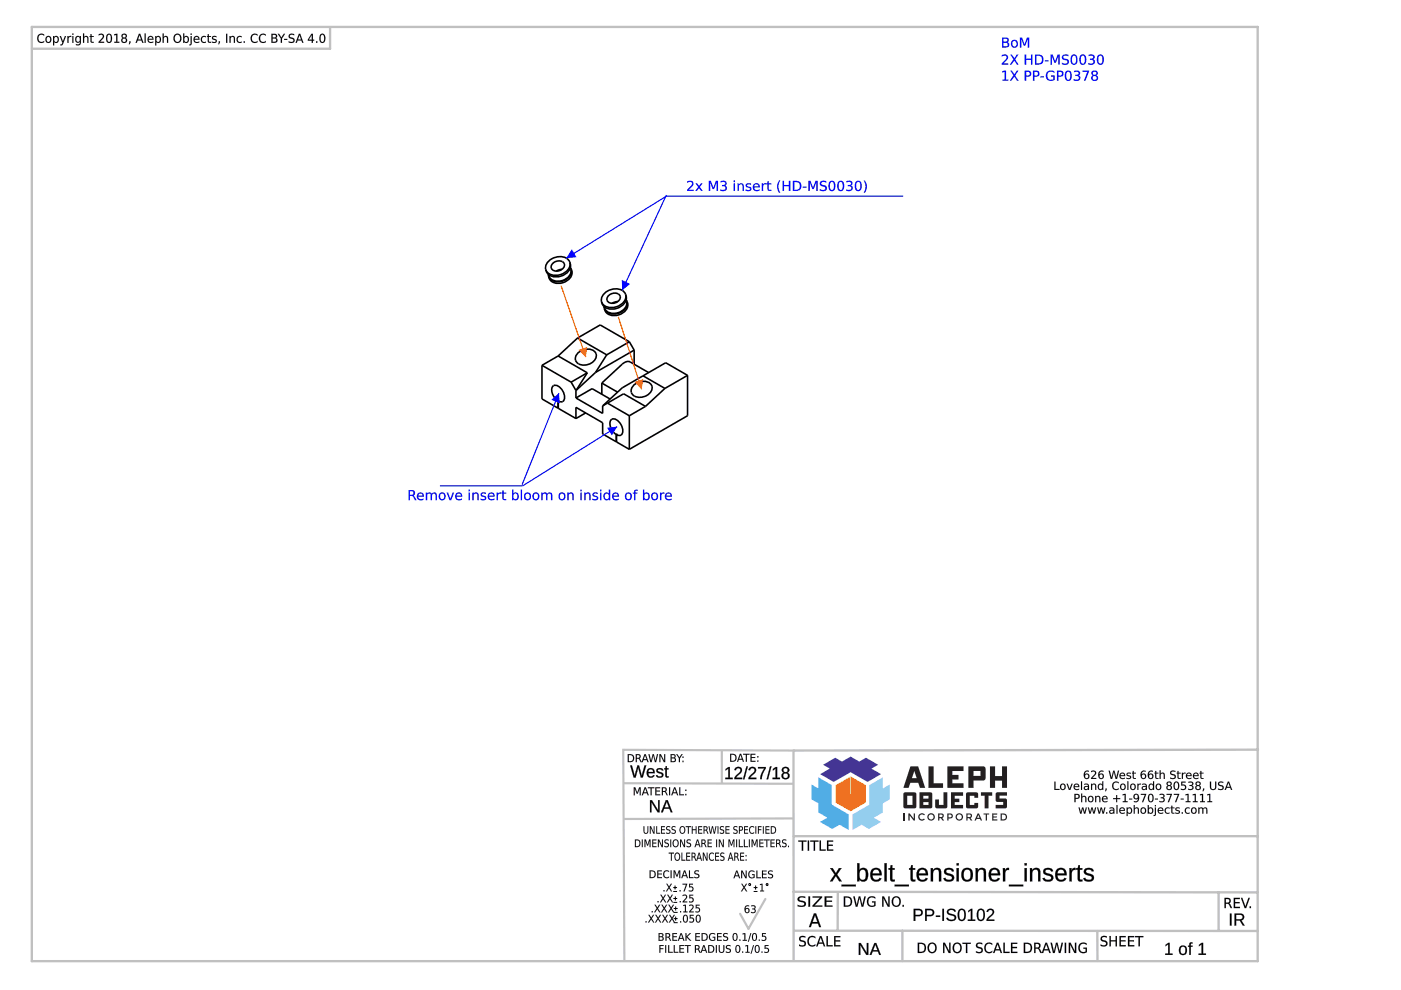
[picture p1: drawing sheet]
<svg xmlns="http://www.w3.org/2000/svg" width="297mm" height="210mm" viewBox="0 0 297 210" stroke-linecap="round" stroke-linejoin="round" font-family="sans-serif">
<g fill="none" stroke="#000" stroke-width=".34">
<path d="M116.3 58.2v.4M117.2 55.8a1.54 1.54 0 0 1 2.5 .2 1.54 1.54 0 0 1-1.1 1.4 1.54 1.54 0 0 1-1.7-.6l-.1-.3zM119.1 57.1l-1.2 .4M120.8 55.6a2.56 2.56 0 0 0-3.8-.7 2.12 2.12 0 0 0-1.3 2.3M120.8 55.6a2.54 2.54 0 0 1-2.7 2.8 2.23 2.23 0 0 1-2.4-1.2M120.8 55.6a2.06 2.06 0 0 1-1.2 2.7 2.68 2.68 0 0 1-3.8-.8l-.1-.3M121.1 57.1l-.2-.3a2.02 2.02 0 0 1-1.7 2.7 2.12 2.12 0 0 1-2.9-1.3M121.1 57.1a2.62 2.62 0 0 1-3.1 2.6 1.8 1.8 0 0 1-1.7-1.1M121.1 57.1a2.09 2.09 0 0 1-1.7 2.8 2.2 2.2 0 0 1-3.1-1.3M114.9 77.5l6.2 3.5M114.9 77.5v7.1l3.4 1.9M118.3 75.5l6.2 3.5"/>
<path d="M118.3 75.5l-3.4 2M122.5 71.7l6.1 3.5M122.5 71.7l4.8-2.8 6.1 3.6M122.5 71.7l-4.2 3.8M122.7 74.7a2.37 2.37 0 0 1 3.7 .3 2.37 2.37 0 0 1-2.9 2.4 1.45 1.45 0 0 1-1.5-1 1.45 1.45 0 0 1 .7-1.7zM124.5 79l-3.4 2M124.5 79l-2.3 3.8M126.3 79l-4.1 3.8M128.1 65v.5M128.6 75.2l-2.3 3.8M129 62.7a1.54 1.54 0 0 1 2.5 .1 1.54 1.54 0 0 1-1.1 1.4 1.54 1.54 0 0 1-1.7-.5v-.4zM131 63.9l-1.2 .4"/>
<path d="M132.6 62.4a2.56 2.56 0 0 0-3.8-.7 2.12 2.12 0 0 0-1.3 2.3M132.6 62.4a2.54 2.54 0 0 1-2.6 2.8 2.23 2.23 0 0 1-2.5-1.2M132.6 62.4a2.28 2.28 0 0 1-1.8 3 2.28 2.28 0 0 1-3.3-1.4M132.8 63.6a2.25 2.25 0 0 1-2.4 2.8 1.88 1.88 0 0 1-2.3-1.4M132.8 63.6l.2 .4M133 64a2.62 2.62 0 0 1-3.2 2.6 1.8 1.8 0 0 1-1.7-1.1M133 64a2.09 2.09 0 0 1-1.8 2.8 2.2 2.2 0 0 1-3.1-1.3M133.4 72.5l1.1 1.7M133.4 72.5l-4.8 2.7M134.5 74.2v3M134.5 74.2l-8.2 4.8M136.3 79.7l4.7 2.7"/>
<path d="M137.5 79l-3.9-2.3a1.45 1.45 0 0 0-1.7 .5l-4.3 4M145.8 79.6l-4.7-2.7-9.2 5.3-4.1 3.8M145.8 79.6v8.5l-12.4 7.2M145.8 79.6l-4.8 2.8M118.3 85a2.63 2.63 0 0 1-1.1-3.1 .94 .94 0 0 1 1.3 .1 2.64 2.64 0 0 1 1.1 2.9 .81 .81 0 0 1-1.2 .1M118.3 85v1.5M118.4 85v1.6l3.7 2.1M118.4 86.5h-.1M118.5 84.9l-.1 .1M118.5 84.9l-.2 .1M118.5 84.9v.1M121.1 81l1 1.8"/>
<path d="M122.1 84.4l5.7 3.2v-1.5l4.4-2.6 4.7 2.7M122.1 88.7v-2.3l5.7 3.2v2.4l2.9 1.7M122.1 82.8v1.6M122.1 84.4l3.4-2 3.9 2.2M122.2 82.8h-.1M124.2 87.6l-2.1 1.1M127.6 81.2l3.3 1.9M127.6 81.2v2.4M128.8 85.5l4.6 2.6M130.7 92.1a2.63 2.63 0 0 1-1.2-3 .94 .94 0 0 1 1.4 0 2.64 2.64 0 0 1 1 2.9 .81 .81 0 0 1-1.2 .2M130.7 92.1v1.6M130.7 92.2v1.5l2.7 1.6"/>
<path d="M130.7 93.6v.1M130.8 92l.1 .1M130.8 92l-.1 .1M130.8 92v.1M130.9 92.1h.1M130.9 92.1l-.2 .1M133.4 88.1v7.2M134.5 81.5a2.37 2.37 0 0 1 3.7 .4 2.37 2.37 0 0 1-2.9 2.3 1.45 1.45 0 0 1-1.4-1 1.45 1.45 0 0 1 .6-1.7zM136.9 86.2l-3.5 1.9M141 82.4l-4.1 3.8"/>
</g>
<path d="M131.1 67.2l4.9 15.3" fill="none" stroke="#f00" stroke-width=".24"/>
<path d="M134.5 81l1.9-.6-.4 2.1z" fill="#f00"/>
<path d="M119 60.6l5.2 15.1" fill="none" stroke="#f00" stroke-width=".24"/>
<path d="M122.7 74.2l1.8-.6-.3 2.1z" fill="#f00"/>
<path d="M141.3 41.6l-21.2 13.1" fill="none" stroke="#00f" stroke-width=".24"/>
<path d="M121.2 52.9l1 1.6-2.1 .2z" fill="#00f"/>
<path d="M141.3 41.6h50.2M141.3 41.3l-9.4 20.3" fill="none" stroke="#00f" stroke-width=".24"/>
<g fill="#00f">
<path d="M131.8 59.4l1.8 .8-1.7 1.4z"/>
<path d="M145.7 38.5a.74 .74 0 0 1 1-.1 .74 .74 0 0 1 .2 .9l-.9 .9h1v.3h-1.3v-.3l.6-.6a.53 .53 0 0 0 .4-.6 .53 .53 0 0 0-.5-.4l-.5 .2zM147.5 38.9h.3l.4 .6 .4-.6h.3l-.5 .8 .6 .8h-.3l-.5-.6-.5 .6h-.3l.6-.9zM150.3 38.4h.4l.5 1.4 .6-1.4h.4v2.1h-.3v-1.9l-.5 1.5h-.3l-.5-1.5v1.9h-.3zM152.8 38.4a.73 .73 0 0 1 .9-.1 .73 .73 0 0 1 .3 .9l-.3 .1a.67 .67 0 0 1 .3 1 .67 .67 0 0 1-1 .2l-.3-.1v-.3a.57 .57 0 0 0 .8 .2 .57 .57 0 0 0 .2-.7l-.6-.1v-.3h.2a.35 .35 0 0 0 .5-.3 .35 .35 0 0 0-.5-.3l-.5 .1zM155.6 38.9h.2v1.6h-.2zM155.6 38.3h.2v.3h-.2zM156.4 38.9h.2v.2a.58 .58 0 0 1 .7-.2 .58 .58 0 0 1 .4 .6v1h-.3v-1a.41 .41 0 0 0-.4-.4 .41 .41 0 0 0-.4 .5v.9h-.2zM158.3 39l.8-.1 .1 .3a.43 .43 0 0 0-.5-.2 .43 .43 0 0 0-.3 .5 .65 .65 0 0 1 .7 .2 .65 .65 0 0 1 0 .7l-.9 .1-.1-.1v-.2a.56 .56 0 0 0 .9-.2v-.1a.64 .64 0 0 1-.7-.2 .64 .64 0 0 1 0-.7zM159.8 39.1a.74 .74 0 0 1 .9-.2 .74 .74 0 0 1 .4 .8h-1.2a.68 .68 0 0 0 1.1 .5v.2a.9 .9 0 0 1-1.2-.1 .9 .9 0 0 1 0-1.2zM160 39.2l-.1 .3h.9l-.2-.4zM161.5 38.9h.3v.2l.2-.2h.4l.1 .2a.47 .47 0 0 0-.5 .1 .47 .47 0 0 0-.2 .4v.9h-.3zM162.7 38.4h.3v.5h.5v.2h-.5v1l.5 .2v.2l-.6-.1-.1-.1-.1-1.2h-.2v-.2h.2zM165.2 38.3h.2a2.42 2.42 0 0 0 0 2.6h-.2a2.19 2.19 0 0 1 0-2.6zM165.9 38.4h.3v.8h1.1v-.8h.3v2.1h-.3v-1h-1.1v1h-.3zM168.4 38.6v1.6a.88 .88 0 0 0 1.2-.8 .88 .88 0 0 0-1.2-.8zM168.1 38.4h.6a1.07 1.07 0 0 1 1.2 1 1.07 1.07 0 0 1-1.2 1.1h-.6zM170.2 39.6h.8v.2h-.8zM171.4 38.4h.4l.6 1.4 .5-1.4h.4v2.1h-.2v-1.9l-.6 1.5h-.3l-.5-1.5v1.9h-.3zM174 38.5l.9-.2 .3 .1v.3a.64 .64 0 0 0-1.1 .3l.1 .1a1.14 1.14 0 0 1 1.1 .8 .96 .96 0 0 1-1.5 .5v-.3a.76 .76 0 0 0 1.2-.2l-.1-.2a1.03 1.03 0 0 1-1.1-.9zM176.2 38.6a1.22 1.22 0 0 0 .2 1.7 1.08 1.08 0 0 0 0-1.8zM176 38.4a.79 .79 0 0 1 .9 .1 .79 .79 0 0 1 .2 .9 .79 .79 0 0 1-.7 1.1 .79 .79 0 0 1-.8-1.1l.1-.6zM178 38.6a1.22 1.22 0 0 0 .2 1.7 1.08 1.08 0 0 0 0-1.8zM177.8 38.4a.79 .79 0 0 1 1 .1 .79 .79 0 0 1 .2 .9 .79 .79 0 0 1-.8 1.1 .79 .79 0 0 1-.7-1.1l.1-.6zM179.5 38.4a.73 .73 0 0 1 .8-.1 .73 .73 0 0 1 .3 .9l-.2 .1a.67 .67 0 0 1 .3 1 .67 .67 0 0 1-1 .2l-.3-.1v-.3a.57 .57 0 0 0 .7 .2 .57 .57 0 0 0 .3-.7l-.6-.1v-.3h.2a.35 .35 0 0 0 .5-.3 .35 .35 0 0 0-.5-.3l-.5 .1zM181.8 38.6a1.22 1.22 0 0 0 .2 1.7 1.08 1.08 0 0 0 0-1.8zM181.6 38.4a.79 .79 0 0 1 .9 .1 .79 .79 0 0 1 .2 .9 .79 .79 0 0 1-.7 1.1 .79 .79 0 0 1-.8-1.1l.1-.6zM183.1 38.3h.3a2.19 2.19 0 0 1 0 2.6h-.3a2.42 2.42 0 0 0 0-2.6z"/>
<path d="M145.7 38.5v-.1a.76 .76 0 0 1 1 0 .76 .76 0 0 1 .2 .9l-.9 .9h1.1v.3h-1.4a.57 .57 0 0 1 .4-.7l.2-.2a.51 .51 0 0 0 .4-.6 .51 .51 0 0 0-.5-.4l-.5 .2zM145.7 38.5v.3a.53 .53 0 0 1 .8-.2 .53 .53 0 0 1 0 .8l-.8 .8v.3h1.3v-.3l-1 .1 .8-.9a.69 .69 0 0 0 0-.9 .69 .69 0 0 0-.9-.1zM147.5 38.9h.3l.4 .6 .4-.6h.4l-.6 .8 .6 .8h-.3l-.5-.6-.5 .6h-.3l.6-.9zM147.5 38.9l.6 .7-.7 .9h.3l.5-.7 .5 .7h.3l-.7-.8 .6-.8h-.3l-.4 .6-.4-.6zM150.3 38.3h.4l.5 1.5 .6-1.5h.4v2.2h-.3v-1.9l-.5 1.5h-.3l-.6-1.5 .1 1.9h-.3zM150.3 38.4v2.1h.3l-.1-2 .6 1.6h.3l.6-1.6-.1 2h.3v-2.1h-.4l-.6 1.4-.5-1.4zM152.8 38.4a.74 .74 0 0 1 .9-.1 .74 .74 0 0 1 .3 .9l-.3 .1a.58 .58 0 0 1 .4 .6 .58 .58 0 0 1-.4 .6h-.2a.52 .52 0 0 1-.8-.4 .76 .76 0 0 0 1.1-.2l-.1-.3-.6-.1v-.3h.2a.33 .33 0 0 0 .5-.3 .33 .33 0 0 0-.5-.3l-.5 .1zM152.8 38.4v.3a.61 .61 0 0 1 1 .3l-.3 .2h-.4v.3a.48 .48 0 0 1 .7 .3 .48 .48 0 0 1-.7 .5l-.4-.2v.3a.75 .75 0 0 0 1 0 .75 .75 0 0 0 .2-1l-.3-.1a.54 .54 0 0 0 .4-.7 .54 .54 0 0 0-.8-.3zM155.5 38.9h.3v1.6h-.3zM155.6 38.9v1.6h.2v-1.6zM155.5 38.3h.3v.3h-.3zM155.6 38.3v.3h.2v-.3zM156.4 38.9h.2v.2a.58 .58 0 0 1 .7-.2 .58 .58 0 0 1 .4 .6v1h-.3v-1a.4 .4 0 0 0-.4-.4 .4 .4 0 0 0-.4 .5v.9h-.2zM156.4 38.9v1.6h.2v-.9a.43 .43 0 0 1 .4-.5 .43 .43 0 0 1 .5 .4l-.1 1h.3v-1a.57 .57 0 0 0-.4-.6 .57 .57 0 0 0-.7 .3v-.3zM158.3 39l.2-.1a.43 .43 0 0 1 .5-.1 .43 .43 0 0 1 .2 .4 .42 .42 0 0 0-.5-.2 .42 .42 0 0 0-.3 .4l.4 .2a.52 .52 0 0 1 .5 .6 .52 .52 0 0 1-.8 .3l-.4-.1v-.3a.55 .55 0 0 0 .9-.1l-.8-.4-.1-.3zM158.3 39a.46 .46 0 0 0-.1 .5 .46 .46 0 0 0 .5 .3l.3 .1a.36 .36 0 0 1-.1 .4 .36 .36 0 0 1-.5 0l-.3-.1v.2a.73 .73 0 0 0 1.2-.5l-.9-.5a.53 .53 0 0 1 .8-.2v-.3zM159.8 39.1a.74 .74 0 0 1 .9-.2 .74 .74 0 0 1 .4 .9l-1.2-.1a.7 .7 0 0 0 1.1 .4v.1a.53 .53 0 0 1-.8 .3 .88 .88 0 0 1-.4-1.4zM159.8 39.1a.88 .88 0 0 0 0 1.2 .88 .88 0 0 0 1.2 .1v-.2a.69 .69 0 0 1-.7 .1 .69 .69 0 0 1-.4-.6h1.2a.72 .72 0 0 0-.4-.8 .72 .72 0 0 0-.9 .2zM160.1 39.2l-.2 .3h.9l-.2-.4zM160 39.2a.46 .46 0 0 1 .6-.1 .46 .46 0 0 1 .2 .5h-.9zM161.5 38.9h.3v.2l.2-.2h.5v.3a.45 .45 0 0 0-.5 0 .45 .45 0 0 0-.2 .4v.9h-.3zM161.5 38.9v1.6h.3v-.9a.46 .46 0 0 1 .1-.4 .46 .46 0 0 1 .6-.1l-.1-.2h-.4l-.2 .3v-.3zM162.7 38.4h.3v.5h.5v.2h-.5v1l.5 .1v.3a.6 .6 0 0 1-.8-.5v-.9h-.2v-.2h.2zM162.7 38.4v.5h-.2v.2h.2l.1 1.1 .2 .2 .5 .1v-.2l-.5-.1v-.2v-.9h.5v-.2h-.5v-.5zM165.2 38.3h.2a2.41 2.41 0 0 0 0 2.6 1.08 1.08 0 0 1-.7-1.3zM165.2 38.3a2.17 2.17 0 0 0 0 2.6h.2a2.39 2.39 0 0 1 0-2.6zM165.9 38.3h.3v.9h1.1l-.1-.9h.4v2.2h-.4v-1h-1v1h-.3zM165.9 38.4v2.1h.3v-1h1.1v1h.3v-2.1h-.3v.8h-1.1v-.8zM168.4 38.6v1.6a.87 .87 0 0 0 1.2-.8 .87 .87 0 0 0-1.2-.8zM168.4 38.6a.89 .89 0 0 1 1.2 .8 .89 .89 0 0 1-1.2 .8zM168.1 38.3h.6a1.08 1.08 0 0 1 1.2 1.1 1.08 1.08 0 0 1-1.2 1.1h-.6zM168.1 38.4v2.1h.6a1.05 1.05 0 0 0 1.2-1.1 1.05 1.05 0 0 0-1.2-1zM170.2 39.6h.8v.2h-.8zM170.2 39.6v.2h.8v-.2zM171.4 38.3h.4l.6 1.5 .5-1.5h.5v2.2h-.3v-1.9l-.6 1.5h-.3l-.5-1.5v1.9h-.3zM171.4 38.4v2.1h.3v-2l.5 1.6h.3l.6-1.6v2h.2v-2.1h-.4l-.5 1.4-.6-1.4zM174 38.5l.3-.2a.54 .54 0 0 1 .9 .4 .63 .63 0 0 0-1.1 .3l.6 .3a.67 .67 0 0 1 .6 .8 .67 .67 0 0 1-1 .4l-.5-.1v-.3a.8 .8 0 0 0 1.2-.2l-.1-.2-.3-.2a.63 .63 0 0 1-.7-.3 .63 .63 0 0 1 .1-.7zM174 38.5a.57 .57 0 0 0-.1 .6 .57 .57 0 0 0 .5 .4 .44 .44 0 0 1 .6 .5 .44 .44 0 0 1-.7 .3l-.5-.2v.3a.9 .9 0 0 0 1.5-.7l-.3-.3-.8-.3a.55 .55 0 0 1 .3-.6 .55 .55 0 0 1 .7 .2v-.3h-.3zM176.2 38.6a1.22 1.22 0 0 0 .2 1.7 1.07 1.07 0 0 0 0-1.7zM176.1 38.6a.55 .55 0 0 1 .7 .2 .55 .55 0 0 1 0 .6 .55 .55 0 0 1 0 .7 .55 .55 0 0 1-.7 .1 1.62 1.62 0 0 1 0-1.6zM176 38.4a.8 .8 0 0 1 .9 .1 .8 .8 0 0 1 .2 .9 .81 .81 0 0 1-.7 1.1 .81 .81 0 0 1-.8-1.1l.1-.6zM176 38.5a1.26 1.26 0 0 0 .4 2 1.22 1.22 0 0 0 .2-2.1zM178.1 38.6a1.22 1.22 0 0 0 .1 1.7 1.07 1.07 0 0 0 0-1.7zM178 38.6a.55 .55 0 0 1 .7 .2 .55 .55 0 0 1 0 .6 .55 .55 0 0 1-.1 .7 .55 .55 0 0 1-.6 .1 1.62 1.62 0 0 1 0-1.6zM177.8 38.4a.8 .8 0 0 1 1 .1 .8 .8 0 0 1 .2 .9 .81 .81 0 0 1-.8 1.1 .81 .81 0 0 1-.7-1.1l.1-.6zM177.9 38.5a1.26 1.26 0 0 0 .3 2 1.22 1.22 0 0 0 .3-2.1zM179.5 38.4a.74 .74 0 0 1 .9-.1 .74 .74 0 0 1 .3 .9l-.3 .1a.58 .58 0 0 1 .4 .6 .58 .58 0 0 1-.4 .6h-.2a.52 .52 0 0 1-.8-.4 .76 .76 0 0 0 1.1-.2l-.1-.3-.6-.1v-.3h.2a.33 .33 0 0 0 .4-.3 .33 .33 0 0 0-.4-.3l-.5 .1zM179.5 38.4v.3a.61 .61 0 0 1 .9 .3l-.2 .2h-.4v.3a.48 .48 0 0 1 .7 .3 .48 .48 0 0 1-.7 .5l-.4-.2v.3a.75 .75 0 0 0 1 0 .75 .75 0 0 0 .1-1l-.2-.1a.54 .54 0 0 0 .4-.7 .54 .54 0 0 0-.8-.3zM181.8 38.6a1.22 1.22 0 0 0 .2 1.7 1.07 1.07 0 0 0 0-1.7zM181.7 38.6a.55 .55 0 0 1 .7 .2 .55 .55 0 0 1 0 .6 .55 .55 0 0 1 0 .7 .55 .55 0 0 1-.7 .1 1.62 1.62 0 0 1 0-1.6zM181.6 38.4a.8 .8 0 0 1 .9 .1 .8 .8 0 0 1 .2 .9 .81 .81 0 0 1-.7 1.1 .81 .81 0 0 1-.8-1.1l.1-.6zM181.6 38.5a1.26 1.26 0 0 0 .4 2 1.22 1.22 0 0 0 .2-2.1zM183.1 38.3a1.08 1.08 0 0 1 .7 1.3v.2a.97 .97 0 0 1-.7 1.1 2.41 2.41 0 0 0 0-2.6zM183.1 38.3h.1a2.39 2.39 0 0 1-.1 2.6h.3a2.17 2.17 0 0 0 0-2.6z"/>
<path d="M212.8 9.1v.7h.4a.39 .39 0 0 0 .5-.3 .39 .39 0 0 0-.5-.4zM212.8 8.2v.6h.4a.33 .33 0 0 0 .4-.3 .33 .33 0 0 0-.4-.3zM212.5 8h.7a.51 .51 0 0 1 .7 .3 .51 .51 0 0 1-.4 .6 .59 .59 0 0 1 .5 .8 .59 .59 0 0 1-.8 .4h-.7zM214.7 8.8a.56 .56 0 0 0 0 .8 .56 .56 0 0 0 .7 .1 .56 .56 0 0 0 .1-.7 .56 .56 0 0 0-.8-.2zM214.3 9.3a.8 .8 0 0 1 1.6 0 .8 .8 0 0 1-1.6 0zM216.2 8h.5l.5 1.4 .6-1.4h.4v2.1h-.3v-1.9l-.5 1.5h-.3l-.6-1.5v1.9h-.3z"/>
<path d="M212.8 9.1v.7h.4a.38 .38 0 0 0 .5-.3 .38 .38 0 0 0-.5-.4zM212.7 9.1h.5a.41 .41 0 0 1 .5 .4 .41 .41 0 0 1-.5 .4h-.5zM212.8 8.2v.6h.4a.32 .32 0 0 0 .4-.3 .32 .32 0 0 0-.4-.3zM212.7 8.2h.5a.34 .34 0 0 1 .4 .3 .34 .34 0 0 1-.4 .3h-.5zM212.5 7.9h.7a.53 .53 0 0 1 .7 .4 .53 .53 0 0 1-.4 .6 .58 .58 0 0 1 .5 .6 .58 .58 0 0 1-.5 .6h-1zM212.5 8v2.1h.7a.58 .58 0 0 0 .7-.5 .58 .58 0 0 0-.5-.7 .5 .5 0 0 0 .5-.6 .5 .5 0 0 0-.7-.3zM214.8 8.8a.55 .55 0 0 0-.1 .8 .55 .55 0 0 0 .7 .1 .55 .55 0 0 0 .1-.7 .55 .55 0 0 0-.7-.2zM214.7 8.8a.59 .59 0 0 1 .9 .3 .59 .59 0 0 1-.3 .8 .62 .62 0 0 1-.7-.4 .62 .62 0 0 1 .1-.7zM214.3 9.3a.82 .82 0 0 1 1.6 0 .82 .82 0 0 1-1.6 0zM214.3 9.3a.8 .8 0 0 0 1.6 0 .8 .8 0 0 0-1.6 0zM216.2 7.9h.5l.5 1.5 .6-1.5h.4v2.2h-.3v-1.9l-.5 1.5h-.3l-.6-1.5v1.9h-.3zM216.2 8v2.1h.3v-2l.6 1.6h.3l.5-1.6v2h.3v-2.1h-.4l-.6 1.4-.5-1.4z"/>
<path d="M212.4 11.7a.74 .74 0 0 1 1-.1 .74 .74 0 0 1 .2 .9l-.9 1h1v.2h-1.3v-.2l.6-.7a.53 .53 0 0 0 .4-.5 .53 .53 0 0 0-.5-.5l-.5 .2zM214.2 11.6h.3l.6 .8 .5-.8h.3l-.7 1 .7 1.1h-.3l-.6-.9-.6 .9h-.3l.8-1.1zM217.3 11.6h.3v.8h1v-.8h.3v2.1h-.3v-1h-1v1h-.3zM219.7 11.8v1.7a.88 .88 0 0 0 1.2-.9 .88 .88 0 0 0-1.2-.8zM219.5 11.6h.5a1.07 1.07 0 0 1 1.2 1 1.07 1.07 0 0 1-1.2 1.1h-.5zM221.5 12.8h.8v.2h-.8zM222.7 11.6h.5l.5 1.4 .6-1.4h.4v2.1h-.3v-1.9l-.5 1.5h-.3l-.6-1.5v1.9h-.3zM225.3 11.7l.9-.1h.3v.3a.64 .64 0 0 0-1 .3v.1a1.14 1.14 0 0 1 1.1 .8 .96 .96 0 0 1-1.4 .5v-.3a.76 .76 0 0 0 1.1-.2l-.1-.2a1.03 1.03 0 0 1-1-.9zM227.5 11.8a1.22 1.22 0 0 0 .2 1.7 1.08 1.08 0 0 0 0-1.7zM227.3 11.7a.79 .79 0 0 1 .9 0 .79 .79 0 0 1 .2 .9 .79 .79 0 0 1-.7 1.1 .79 .79 0 0 1-.7-1.1l.1-.6zM229.4 11.8a1.22 1.22 0 0 0 .2 1.7 1.08 1.08 0 0 0 0-1.7zM229.2 11.7a.79 .79 0 0 1 .9 0 .79 .79 0 0 1 .2 .9 .79 .79 0 0 1-.7 1.1 .79 .79 0 0 1-.8-1.1l.1-.6zM230.8 11.6a.73 .73 0 0 1 .9 0 .73 .73 0 0 1 .3 .8l-.3 .2a.67 .67 0 0 1 .3 .9 .67 .67 0 0 1-1 .2l-.3-.1v-.2a.57 .57 0 0 0 .8 .1 .57 .57 0 0 0 .2-.7l-.6-.1v-.3h.3a.35 .35 0 0 0 .4-.3 .35 .35 0 0 0-.5-.3l-.5 .1zM233.1 11.8a1.22 1.22 0 0 0 .2 1.7 1.08 1.08 0 0 0 0-1.7zM232.9 11.7a.79 .79 0 0 1 .9 0 .79 .79 0 0 1 .2 .9 .79 .79 0 0 1-.7 1.1 .79 .79 0 0 1-.7-1.1l.1-.6z"/>
<path d="M212.4 11.7a.76 .76 0 0 1 1-.1 .76 .76 0 0 1 .2 .9l-.9 1 1.1-.1v.3h-1.4a.57 .57 0 0 1 .4-.7l.2-.2a.51 .51 0 0 0 .4-.5 .51 .51 0 0 0-.5-.5l-.5 .2zM212.4 11.7v.3a.53 .53 0 0 1 .8-.2 .53 .53 0 0 1 0 .8l-.8 .9v.2h1.3v-.2h-1l.8-.8a.69 .69 0 0 0 0-1 .69 .69 0 0 0-.9-.1zM214.2 11.6h.3l.6 .8 .5-.8h.3l-.7 1 .8 1.1h-.4l-.6-.9-.6 .9h-.3l.8-1.1zM214.2 11.6l.7 1-.8 1.1h.3l.6-.9 .6 .9h.3l-.7-1.1 .7-1h-.3l-.5 .8-.6-.8zM217.3 11.6h.3v.8h1v-.8h.3v2.1h-.3v-1h-1v1h-.3zM217.3 11.6v2.1h.3l-.1-1h1.1v1h.3v-2.1h-.3v.9h-1.1l.1-.9zM219.7 11.8v1.7a.87 .87 0 0 0 1.2-.9 .87 .87 0 0 0-1.2-.8zM219.7 11.8a.89 .89 0 0 1 1.2 .8 .89 .89 0 0 1-1.2 .9zM219.4 11.6h.6a1.08 1.08 0 0 1 1.2 1 1.08 1.08 0 0 1-1.2 1.1h-.6zM219.5 11.6v2.1h.5a1.05 1.05 0 0 0 1.2-1.1 1.05 1.05 0 0 0-1.2-1zM221.5 12.8h.8v.2h-.8zM221.5 12.8v.2h.8v-.2zM222.7 11.6h.5l.5 1.4 .5-1.4h.5v2.1h-.3v-1.9l-.5 1.5h-.3l-.6-1.5v1.9h-.3zM222.7 11.6v2.1h.3v-1.9l.6 1.5h.3l.5-1.5v1.9h.3v-2.1h-.4l-.6 1.5-.5-1.5zM225.3 11.7l.4-.2a.54 .54 0 0 1 .8 .5 .63 .63 0 0 0-1 .2l.5 .3a.67 .67 0 0 1 .6 .8 .67 .67 0 0 1-.9 .4l-.6-.1v-.3a.8 .8 0 0 0 1.2-.2l-.1-.2-.3-.1a.63 .63 0 0 1-.7-.3 .63 .63 0 0 1 .1-.8zM225.4 11.7a.57 .57 0 0 0-.2 .7 .57 .57 0 0 0 .6 .3 .44 .44 0 0 1 .6 .5 .44 .44 0 0 1-.7 .3l-.5-.2v.3a.9 .9 0 0 0 1.4-.6l-.2-.4-.9-.3a.55 .55 0 0 1 .3-.6 .55 .55 0 0 1 .7 .2v-.3h-.3zM227.5 11.8a1.22 1.22 0 0 0 .2 1.7 1.07 1.07 0 0 0 0-1.7zM227.5 11.9a.55 .55 0 0 1 .6 .1 .55 .55 0 0 1 .1 .6 .55 .55 0 0 1-.1 .7 .55 .55 0 0 1-.6 .1 1.62 1.62 0 0 1 0-1.5zM227.3 11.7a.8 .8 0 0 1 .9 0 .8 .8 0 0 1 .3 .9 .81 .81 0 0 1-.8 1.2 .81 .81 0 0 1-.7-1.2l.1-.6zM227.3 11.7a1.26 1.26 0 0 0 .4 2 1.22 1.22 0 0 0 .2-2.1zM229.4 11.8a1.22 1.22 0 0 0 .2 1.7 1.07 1.07 0 0 0 0-1.7zM229.3 11.9a.55 .55 0 0 1 .7 .1 .55 .55 0 0 1 0 .6 .55 .55 0 0 1 0 .7 .55 .55 0 0 1-.7 .1 1.62 1.62 0 0 1 0-1.5zM229.2 11.7a.8 .8 0 0 1 .9 0 .8 .8 0 0 1 .2 .9 .81 .81 0 0 1-.7 1.2 .81 .81 0 0 1-.8-1.2l.1-.6zM229.2 11.7a1.26 1.26 0 0 0 .4 2 1.22 1.22 0 0 0 .2-2.1zM230.8 11.6a.74 .74 0 0 1 .9-.1 .74 .74 0 0 1 .3 .9l-.3 .2a.58 .58 0 0 1 .5 .5 .58 .58 0 0 1-.4 .6h-.2a.52 .52 0 0 1-.9-.4 .76 .76 0 0 0 1.1-.2l-.1-.3-.6-.1v-.3h.3a.33 .33 0 0 0 .4-.3 .33 .33 0 0 0-.5-.3l-.5 .1zM230.8 11.6v.3a.61 .61 0 0 1 1 .4l-.2 .1h-.5v.3a.48 .48 0 0 1 .8 .4 .48 .48 0 0 1-.8 .4l-.4-.1v.2a.75 .75 0 0 0 1.1 0 .75 .75 0 0 0 .1-1h-.3a.54 .54 0 0 0 .4-.8 .54 .54 0 0 0-.8-.2zM233.1 11.8a1.22 1.22 0 0 0 .2 1.7 1.07 1.07 0 0 0 0-1.7zM233 11.9a.55 .55 0 0 1 .7 .1 .55 .55 0 0 1 .1 .6 .55 .55 0 0 1-.1 .7 .55 .55 0 0 1-.7 .1 1.62 1.62 0 0 1 0-1.5zM232.9 11.7a.8 .8 0 0 1 .9 0 .8 .8 0 0 1 .2 .9 .81 .81 0 0 1-.7 1.2 .81 .81 0 0 1-.7-1.2v-.6zM232.9 11.7a1.26 1.26 0 0 0 .4 2 1.22 1.22 0 0 0 .2-2.1z"/>
<path d="M212.5 15.1l.8-.1v1.9h.5v.2h-1.3v-.2h.5v-1.6l-.5 .1zM214.2 15h.3l.6 .8 .5-.8h.3l-.7 1 .7 1.1h-.3l-.6-.9-.6 .9h-.3l.8-1.1zM217.6 15.2v.8h.3a.4 .4 0 0 0 .4-.4 .4 .4 0 0 0-.4-.4zM217.3 15h.6a.64 .64 0 0 1 .7 .6 .64 .64 0 0 1-.7 .7h-.3v.8h-.3zM219.3 15.2v.8h.4a.4 .4 0 0 0 .4-.4 .4 .4 0 0 0-.4-.4zM219 15h.7a.64 .64 0 0 1 .7 .6 .64 .64 0 0 1-.7 .7h-.4v.8h-.3zM220.6 16.2h.7v.2h-.7zM222 15.2l.5-.2h.5l.5 .2v.3a.86 .86 0 0 0-1.1-.1 .86 .86 0 0 0-.2 1.1 .86 .86 0 0 0 1.1 .3v-.6h-.5v-.2h.8v.9a1.15 1.15 0 0 1-1.6-.1 1.15 1.15 0 0 1 0-1.6zM224.4 15.2v.8h.4a.4 .4 0 0 0 .4-.4 .4 .4 0 0 0-.4-.4zM224.1 15h.7a.64 .64 0 0 1 .7 .6 .64 .64 0 0 1-.7 .7h-.4v.8h-.3zM226.3 15.2a1.22 1.22 0 0 0 .2 1.7 1.08 1.08 0 0 0 0-1.7zM226.1 15.1a.79 .79 0 0 1 .9 .1 .79 .79 0 0 1 .2 .9 .79 .79 0 0 1-.7 1.1 .79 .79 0 0 1-.7-1.1v-.7zM227.7 15a.73 .73 0 0 1 .9 0 .73 .73 0 0 1 .3 .8l-.3 .2a.67 .67 0 0 1 .3 .9 .67 .67 0 0 1-1 .2l-.2-.1v-.2a.57 .57 0 0 0 .7 .1 .57 .57 0 0 0 .2-.7l-.6-.1v-.2h.3a.35 .35 0 0 0 .4-.4 .35 .35 0 0 0-.4-.3l-.6 .1zM229.5 15h1.4l-.8 2.1h-.3l.7-1.9h-1zM231.6 16.5a.45 .45 0 0 0 .9 0 .45 .45 0 0 0-.9 0zM231.6 15.1a.63 .63 0 0 1 .9-.1 .63 .63 0 0 1 0 .9l-.1 .1a.66 .66 0 0 1 .3 .9 .66 .66 0 0 1-1 .2 .59 .59 0 0 1-.3-.6 .59 .59 0 0 1 .4-.5l-.4-.3zM231.7 15.5a.4 .4 0 0 0 .8 0 .4 .4 0 0 0-.8 0z"/>
<path d="M212.5 15.1l.8-.1v1.9h.5v.2h-1.3v-.2h.5v-1.6l-.5 .1zM212.5 15.1v.3l.5-.2v1.7h-.5v.2h1.3v-.2h-.5v-1.9zM214.2 15h.3l.6 .8 .5-.8h.3l-.7 1 .8 1.1h-.4l-.6-.9-.6 .9h-.3l.8-1.1zM214.2 15l.7 1-.8 1.1h.3l.6-.9 .6 .9h.3l-.7-1.1 .7-1h-.3l-.5 .8-.6-.8zM217.6 15.2v.8h.3a.38 .38 0 0 0 .4-.4 .38 .38 0 0 0-.4-.4zM217.5 15.2h.4a.41 .41 0 0 1 .4 .4 .41 .41 0 0 1-.4 .4h-.4zM217.3 15h.6a.65 .65 0 0 1 .8 .6 .65 .65 0 0 1-.8 .7h-.3v.8h-.3zM217.3 15v2.1h.3l-.1-.9a.72 .72 0 0 0 .9-.1 .72 .72 0 0 0 0-.9zM219.3 15.2v.8h.4a.38 .38 0 0 0 .4-.4 .38 .38 0 0 0-.4-.4zM219.3 15.2h.4a.41 .41 0 0 1 .4 .4 .41 .41 0 0 1-.4 .4h-.4zM219 15h.7a.65 .65 0 0 1 .7 .6 .65 .65 0 0 1-.7 .7h-.4v.8h-.3zM219 15v2.1h.3v-.9a.72 .72 0 0 0 .9-.1 .72 .72 0 0 0 0-.9zM220.5 16.2h.8v.2h-.8zM220.6 16.2v.2h.7v-.2zM222 15.2a1.31 1.31 0 0 1 1.6 0v.3a.85 .85 0 0 0-1.2-.1 .85 .85 0 0 0-.2 1.1 .85 .85 0 0 0 1.1 .3v-.6l-.5 .1v-.3h.8v.9a1.16 1.16 0 0 1-1.6-.1 1.16 1.16 0 0 1 0-1.6zM222 15.3a1.13 1.13 0 0 0 0 1.5 1.13 1.13 0 0 0 1.6 .1v-.9h-.8v.2h.5v.6a.88 .88 0 0 1-1.1-.3 .88 .88 0 0 1 .1-1.1 .88 .88 0 0 1 1.2 .1v-.3a1.36 1.36 0 0 0-1.5 .1zM224.4 15.2v.8h.4a.38 .38 0 0 0 .4-.4 .38 .38 0 0 0-.4-.4zM224.4 15.2h.4a.41 .41 0 0 1 .4 .4 .41 .41 0 0 1-.4 .4h-.4zM224.1 15h.7a.65 .65 0 0 1 .7 .6 .65 .65 0 0 1-.7 .7h-.4v.8h-.3zM224.1 15v2.1h.3v-.9a.72 .72 0 0 0 .9-.1 .72 .72 0 0 0 0-.9zM226.3 15.2a1.22 1.22 0 0 0 .2 1.7 1.07 1.07 0 0 0 0-1.7zM226.2 15.3a.55 .55 0 0 1 .7 .1 .55 .55 0 0 1 .1 .7 .55 .55 0 0 1-.1 .6 .55 .55 0 0 1-.7 .1 1.62 1.62 0 0 1 0-1.5zM226.1 15.1a.8 .8 0 0 1 .9 0 .8 .8 0 0 1 .2 1 .81 .81 0 0 1-.7 1.1 .81 .81 0 0 1-.8-1.1l.1-.7zM226.1 15.1a1.26 1.26 0 0 0 .4 2 1.22 1.22 0 0 0 .2-2.1zM227.7 15a.74 .74 0 0 1 .9 0 .74 .74 0 0 1 .3 .8l-.3 .2a.58 .58 0 0 1 .5 .5 .58 .58 0 0 1-.4 .6h-.2a.52 .52 0 0 1-.9-.4 .76 .76 0 0 0 1.1-.2l-.1-.3-.6-.1v-.3h.3a.33 .33 0 0 0 .4-.3 .33 .33 0 0 0-.4-.3l-.6 .1zM227.7 15v.3a.61 .61 0 0 1 1 .4l-.2 .2h-.5v.2a.48 .48 0 0 1 .8 .4 .48 .48 0 0 1-.7 .4l-.4-.1v.2a.75 .75 0 0 0 1 .1 .75 .75 0 0 0 .1-1.1h-.3a.54 .54 0 0 0 .4-.8 .54 .54 0 0 0-.7-.2zM229.5 15h1.4l-.8 2.1h-.3l.7-1.9h-1zM229.5 15v.2h1.1l-.8 1.9h.3l.8-2.1zM231.7 16.5a.42 .42 0 0 0 .8 0 .42 .42 0 0 0-.8 0zM231.6 16.5a.45 .45 0 0 1 .9 0 .45 .45 0 0 1-.9 0zM231.6 15.1a.64 .64 0 0 1 .9-.1 .64 .64 0 0 1 0 .9l-.1 .1a.58 .58 0 0 1 .4 .5 .58 .58 0 0 1-.3 .6 .67 .67 0 0 1-1-.2 .67 .67 0 0 1 .3-.9 .5 .5 0 0 1-.4-.4 .5 .5 0 0 1 .2-.5zM231.6 15.1a.49 .49 0 0 0-.2 .5 .49 .49 0 0 0 .5 .4 .64 .64 0 0 0-.4 .9 .64 .64 0 0 0 1 .2 .57 .57 0 0 0 .3-.6 .57 .57 0 0 0-.5-.5 .55 .55 0 0 0 .4-.8 .55 .55 0 0 0-.8-.2zM231.7 15.5a.37 .37 0 0 0 .7 0 .37 .37 0 0 0-.7 0zM231.7 15.5a.4 .4 0 0 1 .8 0 .4 .4 0 0 1-.8 0z"/>
</g>
<path d="M130.9 90.5l-20.1 12.5" fill="none" stroke="#00f" stroke-width=".24"/>
<path d="M128.7 90.7l2.2-.2-1.2 1.8z" fill="#00f"/>
<path d="M118.5 83.3l-7.8 19.4M93.3 103h17.5" fill="none" stroke="#00f" stroke-width=".24"/>
<path d="M116.9 84.8l1.6-1.5 .2 2.2z" fill="#00f"/>
<path d="M110.7 102.7h.1" fill="none" stroke="#00f" stroke-width=".24"/>
<g fill="#00f">
<path d="M86.6 103.9h.7a.59 .59 0 0 1 .7 .4 .59 .59 0 0 1-.4 .7l.7 1h-.3l-.4-.7-.4-.2h-.3v.9h-.3zM86.9 104.2v.7h.4a.38 .38 0 0 0 .4-.4 .38 .38 0 0 0-.4-.3zM88.6 104.6a.74 .74 0 0 1 .9-.1 .74 .74 0 0 1 .4 .8h-1.2a.68 .68 0 0 0 1.1 .4v.3a.9 .9 0 0 1-1.2-.2 .9 .9 0 0 1 0-1.2zM88.8 104.8l-.1 .3h.9l-.3-.4zM90.3 104.4h.3v.3a.54 .54 0 0 1 .5-.3 .54 .54 0 0 1 .4 .4 .56 .56 0 0 1 .7-.4 .56 .56 0 0 1 .4 .7v.9h-.2v-.9a.39 .39 0 0 0-.5-.5 .39 .39 0 0 0-.3 .5v.9h-.3v-.9a.39 .39 0 0 0-.4-.5 .39 .39 0 0 0-.3 .5v.9h-.3zM93.4 104.8a.56 .56 0 0 0-.1 .7 .56 .56 0 0 0 .8 .2 .56 .56 0 0 0 .1-.8 .56 .56 0 0 0-.8-.1zM92.9 105.2a.8 .8 0 0 1 1.6 0 .8 .8 0 0 1-1.6 0zM94.7 104.4h.3l.5 1.4 .5-1.4h.3l-.6 1.6h-.4zM96.7 104.6a.74 .74 0 0 1 .9-.1 .74 .74 0 0 1 .4 .8h-1.2a.68 .68 0 0 0 1.1 .4v.3a.9 .9 0 0 1-1.2-.2 .9 .9 0 0 1 0-1.2zM96.9 104.8l-.1 .3h.9l-.2-.4zM99.4 104.4h.2v1.6h-.2zM99.4 103.8h.2v.4h-.2zM100.2 104.4h.2v.3a.58 .58 0 0 1 .7-.3 .58 .58 0 0 1 .4 .7v.9h-.3v-.9a.41 .41 0 0 0-.4-.5 .41 .41 0 0 0-.4 .5v.9h-.2zM102.1 104.5h.8l.1 .2a.43 .43 0 0 0-.5-.1 .43 .43 0 0 0-.3 .4 .65 .65 0 0 1 .7 .3 .65 .65 0 0 1 0 .6l-.9 .1h-.1v-.3a.56 .56 0 0 0 .9-.2 .64 .64 0 0 1-.7-.3 .64 .64 0 0 1 0-.7zM103.6 104.6a.74 .74 0 0 1 .9-.1 .74 .74 0 0 1 .4 .8h-1.2a.68 .68 0 0 0 1.1 .4v.3a.9 .9 0 0 1-1.2-.2 .9 .9 0 0 1 0-1.2zM103.8 104.8l-.1 .3h.9l-.2-.4zM105.3 104.4h.3v.3l.2-.2 .4-.1v.3a.47 .47 0 0 0-.5 0 .47 .47 0 0 0-.1 .5v.8h-.3zM106.5 104h.3v.4h.5v.2h-.5v1.1l.5 .1v.2h-.6l-.1-.2-.1-1.2h-.2v-.2h.2zM109 104.8a.56 .56 0 0 0-.1 .7 .56 .56 0 0 0 .7 .2 .56 .56 0 0 0 .1-.8 .56 .56 0 0 0-.7-.1zM108.6 103.8h.2v.9a.69 .69 0 0 1 1-.2 .69 .69 0 0 1 .2 1 .62 .62 0 0 1-.5 .6 .62 .62 0 0 1-.7-.3v.2h-.2zM110.4 103.8h.3v2.2h-.3zM111.5 104.8a.56 .56 0 0 0-.1 .7 .56 .56 0 0 0 .8 .2 .56 .56 0 0 0 .1-.8 .56 .56 0 0 0-.8-.1zM111 105.2a.8 .8 0 0 1 1.6 0 .8 .8 0 0 1-1.6 0zM113.3 104.8a.56 .56 0 0 0-.1 .7 .56 .56 0 0 0 .7 .2 .56 .56 0 0 0 .1-.8 .56 .56 0 0 0-.7-.1zM112.8 105.2a.8 .8 0 0 1 1.6 0 .8 .8 0 0 1-1.6 0zM114.8 104.4h.2v.3a.54 .54 0 0 1 .5-.3 .54 .54 0 0 1 .5 .4 .56 .56 0 0 1 .7-.4 .56 .56 0 0 1 .4 .7v.9h-.3v-.9a.39 .39 0 0 0-.4-.5 .39 .39 0 0 0-.3 .5v.9h-.3v-.9a.39 .39 0 0 0-.4-.5 .39 .39 0 0 0-.4 .5v.9h-.2zM118.8 104.8a.56 .56 0 0 0-.1 .7 .56 .56 0 0 0 .8 .2 .56 .56 0 0 0 .1-.8 .56 .56 0 0 0-.8-.1zM118.3 105.2a.85 .85 0 0 1 1.7 0 .85 .85 0 0 1-1.7 0zM120.3 104.4h.3v.3a.58 .58 0 0 1 .7-.3 .58 .58 0 0 1 .3 .7v.9h-.2v-.9a.41 .41 0 0 0-.5-.5 .41 .41 0 0 0-.3 .5v.9h-.3zM123.1 104.4h.2v1.6h-.2zM123.1 103.8h.2v.4h-.2zM123.9 104.4h.2v.3a.58 .58 0 0 1 .7-.3 .58 .58 0 0 1 .4 .7v.9h-.3v-.9a.41 .41 0 0 0-.4-.5 .41 .41 0 0 0-.4 .5v.9h-.2zM125.8 104.5h.8l.1 .2a.43 .43 0 0 0-.5-.1 .43 .43 0 0 0-.3 .4 .65 .65 0 0 1 .7 .3 .65 .65 0 0 1 0 .6l-.8 .1h-.2v-.3a.56 .56 0 0 0 .9-.2 .64 .64 0 0 1-.7-.3 .64 .64 0 0 1 0-.7zM127.2 104.4h.3v1.6h-.3zM127.2 103.8h.3v.4h-.3zM128.1 104.6l.5-.2 .5 .3v-.9h.3v2.2h-.3v-.2a.69 .69 0 0 1-1 .1 .69 .69 0 0 1-.1-.9zM128.3 104.8a.56 .56 0 0 0-.1 .7 .56 .56 0 0 0 .8 .2 .56 .56 0 0 0 .1-.8 .56 .56 0 0 0-.8-.1zM130 104.6a.74 .74 0 0 1 .9-.1 .74 .74 0 0 1 .3 .8h-1.2a.68 .68 0 0 0 1.2 .4v.3a.9 .9 0 0 1-1.2-.2 .9 .9 0 0 1 0-1.2zM130.2 104.8l-.2 .3h1l-.3-.4zM132.9 104.8a.56 .56 0 0 0-.1 .7 .56 .56 0 0 0 .8 .2 .56 .56 0 0 0 0-.8 .56 .56 0 0 0-.7-.1zM132.4 105.2a.8 .8 0 0 1 1.6 0 .8 .8 0 0 1-1.6 0zM134.6 103.9l.6-.1v.2l-.5 .2v.2h.4v.2h-.4v1.4h-.3v-1.4h-.2v-.2h.2zM136.7 104.8a.56 .56 0 0 0-.1 .7 .56 .56 0 0 0 .8 .2 .56 .56 0 0 0 .1-.8 .56 .56 0 0 0-.8-.1zM136.3 103.8h.3v.9a.69 .69 0 0 1 .9-.2 .69 .69 0 0 1 .2 1 .62 .62 0 0 1-.4 .6 .62 .62 0 0 1-.7-.3v.2h-.3zM138.5 104.8a.56 .56 0 0 0-.1 .7 .56 .56 0 0 0 .7 .2 .56 .56 0 0 0 .1-.8 .56 .56 0 0 0-.7-.1zM138 105.2a.8 .8 0 0 1 1.6 0 .8 .8 0 0 1-1.6 0zM139.9 104.4h.3v.3l.2-.2 .5-.1v.3a.47 .47 0 0 0-.5 0 .47 .47 0 0 0-.2 .5v.8h-.3zM141.2 104.6a.74 .74 0 0 1 .9-.1 .74 .74 0 0 1 .3 .8h-1.2a.68 .68 0 0 0 1.2 .4v.3a.9 .9 0 0 1-1.2-.2 .9 .9 0 0 1 0-1.2zM141.4 104.8l-.1 .3h.9l-.3-.4z"/>
<path d="M86.6 103.9h.7a.61 .61 0 0 1 .7 .4 .61 .61 0 0 1-.4 .8l.7 1h-.3l-.5-.9-.6-.1v1h-.3zM86.6 103.9v2.1h.3v-.9l.6 .1 .5 .8h.3l-.7-1a.58 .58 0 0 0 .4-.7 .58 .58 0 0 0-.7-.4zM86.9 104.2v.7h.4a.36 .36 0 0 0 .4-.4 .36 .36 0 0 0-.4-.3zM86.9 104.1h.4a.39 .39 0 0 1 .4 .4 .39 .39 0 0 1-.4 .4h-.4zM88.6 104.6a.74 .74 0 0 1 .9-.1 .74 .74 0 0 1 .4 .8h-1.2a.7 .7 0 0 0 1.1 .4 .53 .53 0 0 1-.8 .4 .88 .88 0 0 1-.4-1.5zM88.6 104.6a.88 .88 0 0 0 0 1.2 .88 .88 0 0 0 1.2 .1v-.2a.69 .69 0 0 1-.7 .2 .69 .69 0 0 1-.5-.6h1.2a.72 .72 0 0 0-.3-.8 .72 .72 0 0 0-.9 .1zM88.8 104.8l-.1 .3h.9l-.3-.4zM88.8 104.7a.46 .46 0 0 1 .5-.1 .46 .46 0 0 1 .3 .5h-.9zM90.3 104.4h.3v.3a.55 .55 0 0 1 .5-.3 .55 .55 0 0 1 .5 .3l-.1 .1a.57 .57 0 0 1 .7-.4 .57 .57 0 0 1 .4 .7v1h-.3v-1a.38 .38 0 0 0-.4-.5 .38 .38 0 0 0-.3 .5v1h-.3v-1a.38 .38 0 0 0-.4-.5 .38 .38 0 0 0-.3 .5v1h-.3zM90.3 104.4v1.6h.3l-.1-.9a.41 .41 0 0 1 .4-.5 .41 .41 0 0 1 .4 .5v.9h.3v-.9a.41 .41 0 0 1 .3-.5 .41 .41 0 0 1 .5 .5v.9h.2v-.9a.55 .55 0 0 0-.4-.7 .55 .55 0 0 0-.7 .4 .53 .53 0 0 0-.4-.4 .53 .53 0 0 0-.6 .3l.1-.3zM93.4 104.8a.55 .55 0 0 0-.1 .7 .55 .55 0 0 0 .8 .2 .55 .55 0 0 0 0-.8 .55 .55 0 0 0-.7-.1zM93.4 104.8a.59 .59 0 0 1 .8 .2 .59 .59 0 0 1-.3 .8 .62 .62 0 0 1-.6-.3 .62 .62 0 0 1 .1-.7zM92.9 105.2a.85 .85 0 0 1 1.7 0 .85 .85 0 0 1-1.7 0zM93 105.2a.79 .79 0 0 0 1.5 0 .79 .79 0 0 0-1.5 0zM94.7 104.4h.3l.5 1.4 .5-1.4h.3l-.6 1.7h-.4zM94.7 104.4l.6 1.6h.4l.6-1.6h-.3l-.5 1.4-.5-1.4zM96.7 104.6a.74 .74 0 0 1 .9-.1 .74 .74 0 0 1 .4 .8h-1.2a.7 .7 0 0 0 1.1 .4 .53 .53 0 0 1-.8 .4 .88 .88 0 0 1-.4-1.5zM96.7 104.6a.88 .88 0 0 0 0 1.2 .88 .88 0 0 0 1.2 .1v-.2a.69 .69 0 0 1-.7 .2 .69 .69 0 0 1-.4-.6h1.2a.72 .72 0 0 0-.4-.8 .72 .72 0 0 0-.9 .1zM96.9 104.8l-.1 .3h.9l-.2-.4zM96.9 104.7a.46 .46 0 0 1 .6-.1 .46 .46 0 0 1 .2 .5h-.9zM99.3 104.4h.3v1.7h-.3zM99.4 104.4v1.6h.2v-1.6zM99.3 103.8h.3v.4h-.3zM99.4 103.8v.4h.2v-.4zM100.1 104.4h.3v.3a.58 .58 0 0 1 .7-.3 .58 .58 0 0 1 .4 .7v1h-.3v-1a.4 .4 0 0 0-.4-.5 .4 .4 0 0 0-.4 .5v1h-.3zM100.2 104.4v1.6h.2v-.9a.43 .43 0 0 1 .4-.5 .43 .43 0 0 1 .4 .5v.9h.3v-.9a.57 .57 0 0 0-.4-.7 .57 .57 0 0 0-.7 .3v-.3zM102 104.5l.3-.1a.43 .43 0 0 1 .5 0 .43 .43 0 0 1 .2 .4 .42 .42 0 0 0-.5-.2 .42 .42 0 0 0-.3 .4l.4 .1a.52 .52 0 0 1 .5 .7 .52 .52 0 0 1-.8 .3l-.4-.1v-.3a.55 .55 0 0 0 .9-.2l-.8-.3-.1-.3zM102.1 104.5a.46 .46 0 0 0-.1 .6 .46 .46 0 0 0 .5 .2l.3 .1a.36 .36 0 0 1-.2 .5 .36 .36 0 0 1-.4-.1l-.3-.1v.3a.73 .73 0 0 0 1.2-.6l-.9-.4a.53 .53 0 0 1 .8-.3v-.2zM103.6 104.6a.74 .74 0 0 1 .9-.1 .74 .74 0 0 1 .4 .8h-1.2a.7 .7 0 0 0 1.1 .4 .53 .53 0 0 1-.8 .4 .88 .88 0 0 1-.4-1.5zM103.6 104.6a.88 .88 0 0 0 0 1.2 .88 .88 0 0 0 1.2 .1v-.2a.69 .69 0 0 1-.7 .2 .69 .69 0 0 1-.4-.6h1.2a.72 .72 0 0 0-.4-.8 .72 .72 0 0 0-.9 .1zM103.8 104.8l-.1 .3h.9l-.2-.4zM103.8 104.7a.46 .46 0 0 1 .6-.1 .46 .46 0 0 1 .2 .5h-.9zM105.3 104.4h.3v.3l.2-.2 .5-.1v.3a.45 .45 0 0 0-.5 0 .45 .45 0 0 0-.2 .5v.9h-.3zM105.3 104.4v1.6h.3v-.8a.46 .46 0 0 1 .1-.5 .46 .46 0 0 1 .5 0v-.3l-.4 .1-.2 .2v-.3zM106.5 104h.3v.4h.5v.3h-.5v1l.5 .1v.2a.6 .6 0 0 1-.8-.5v-.9l-.2 .1v-.3h.2zM106.5 104v.5l-.2-.1v.2h.2l.1 1.2 .2 .2h.5v-.2h-.5v-.3v-.9h.5v-.2l-.5 .1v-.5zM109 104.8a.55 .55 0 0 0-.1 .7 .55 .55 0 0 0 .7 .2 .55 .55 0 0 0 .1-.7 .55 .55 0 0 0-.7-.2zM108.9 104.8a.59 .59 0 0 1 .9 .2 .59 .59 0 0 1-.3 .8 .62 .62 0 0 1-.7-.3 .62 .62 0 0 1 .1-.7zM108.6 103.8h.2v.9a.6 .6 0 0 1 .6-.3 .6 .6 0 0 1 .5 .4 .77 .77 0 0 1 0 1 .77 .77 0 0 1-1 .1l-.1-.1v.3h-.2zM108.6 103.8v2.2h.2v-.3a.68 .68 0 0 0 1 .2 .68 .68 0 0 0 .2-.9 .61 .61 0 0 0-.5-.6 .61 .61 0 0 0-.7 .3v-.9zM110.4 103.8h.3v2.3h-.3zM110.4 103.8v2.2h.3v-2.2zM111.5 104.8a.55 .55 0 0 0-.1 .7 .55 .55 0 0 0 .8 .2 .55 .55 0 0 0 0-.8 .55 .55 0 0 0-.7-.1zM111.5 104.8a.59 .59 0 0 1 .8 .2 .59 .59 0 0 1-.3 .8 .62 .62 0 0 1-.6-.3 .62 .62 0 0 1 .1-.7zM111 105.2a.85 .85 0 0 1 1.7 0 .85 .85 0 0 1-1.7 0zM111.1 105.2a.79 .79 0 0 0 1.5 0 .79 .79 0 0 0-1.5 0zM113.3 104.8a.55 .55 0 0 0-.1 .7 .55 .55 0 0 0 .7 .2 .55 .55 0 0 0 .1-.8 .55 .55 0 0 0-.7-.1zM113.3 104.8a.59 .59 0 0 1 .8 .2 .59 .59 0 0 1-.3 .8 .62 .62 0 0 1-.6-.3 .62 .62 0 0 1 .1-.7zM112.8 105.2a.82 .82 0 0 1 1.6 0 .82 .82 0 0 1-1.6 0zM112.8 105.2a.8 .8 0 0 0 1.6 0 .8 .8 0 0 0-1.6 0zM114.8 104.4h.2v.3a.55 .55 0 0 1 .5-.3 .55 .55 0 0 1 .5 .3v.1a.57 .57 0 0 1 .7-.4 .57 .57 0 0 1 .4 .7v1h-.3v-1a.38 .38 0 0 0-.4-.5 .38 .38 0 0 0-.3 .5v1h-.3v-1a.38 .38 0 0 0-.4-.5 .38 .38 0 0 0-.4 .5v1h-.2zM114.8 104.4v1.6h.2v-.9a.41 .41 0 0 1 .4-.5 .41 .41 0 0 1 .4 .5v.9h.3l-.1-.9a.41 .41 0 0 1 .4-.5 .41 .41 0 0 1 .4 .5v.9h.3v-.9a.55 .55 0 0 0-.4-.7 .55 .55 0 0 0-.7 .4 .53 .53 0 0 0-.5-.4 .53 .53 0 0 0-.5 .3v-.3zM118.8 104.8a.55 .55 0 0 0-.1 .7 .55 .55 0 0 0 .8 .2 .55 .55 0 0 0 .1-.8 .55 .55 0 0 0-.8-.1zM118.8 104.8a.59 .59 0 0 1 .8 .2 .59 .59 0 0 1-.3 .8 .62 .62 0 0 1-.6-.3 .62 .62 0 0 1 .1-.7zM118.3 105.2a.85 .85 0 0 1 1.7 0 .85 .85 0 0 1-1.7 0zM118.4 105.2a.79 .79 0 0 0 1.5 0 .79 .79 0 0 0-1.5 0zM120.3 104.4h.3v.3a.58 .58 0 0 1 .7-.3 .58 .58 0 0 1 .3 .7v1h-.2v-1a.4 .4 0 0 0-.5-.5 .4 .4 0 0 0-.3 .5v1h-.3zM120.3 104.4v1.6h.3l-.1-.9a.43 .43 0 0 1 .4-.5 .43 .43 0 0 1 .5 .5v.9h.2v-.9a.57 .57 0 0 0-.4-.7 .57 .57 0 0 0-.7 .3l.1-.3zM123.1 104.4h.2v1.7h-.2zM123.1 104.4v1.6h.2v-1.6zM123.1 103.8h.2v.4h-.2zM123.1 103.8v.4h.2v-.4zM123.9 104.4h.3l-.1 .3a.58 .58 0 0 1 .7-.3 .58 .58 0 0 1 .4 .7v1h-.3v-1a.4 .4 0 0 0-.4-.5 .4 .4 0 0 0-.3 .5v1h-.3zM123.9 104.4v1.6h.2v-.9a.43 .43 0 0 1 .4-.5 .43 .43 0 0 1 .5 .5l-.1 .9h.3v-.9a.57 .57 0 0 0-.4-.7 .57 .57 0 0 0-.7 .3v-.3zM125.8 104.5l.2-.1a.43 .43 0 0 1 .5 0 .43 .43 0 0 1 .2 .4 .42 .42 0 0 0-.5-.2 .42 .42 0 0 0-.3 .4l.4 .1a.52 .52 0 0 1 .5 .7 .52 .52 0 0 1-.8 .3l-.4-.1v-.3a.55 .55 0 0 0 .9-.2l-.8-.3-.1-.3zM125.8 104.5a.46 .46 0 0 0-.1 .6 .46 .46 0 0 0 .5 .2l.3 .1a.36 .36 0 0 1-.1 .5 .36 .36 0 0 1-.5-.1l-.3-.1v.3a.73 .73 0 0 0 1.2-.6l-.9-.4a.53 .53 0 0 1 .8-.3v-.2zM127.2 104.4h.3v1.7h-.3zM127.2 104.4v1.6h.3v-1.6zM127.2 103.8h.3v.4h-.3zM127.2 103.8v.4h.3v-.4zM128.1 104.6a.59 .59 0 0 1 1 .1v-.9h.3v2.3h-.3v-.3a.6 .6 0 0 1-.6 .3 .6 .6 0 0 1-.5-.4l-.1-.7zM128.1 104.6a.77 .77 0 0 0-.1 1.1 .77 .77 0 0 0 1 .2l.1-.2v.3h.3v-2.2h-.3v.9a.58 .58 0 0 0-1-.1zM128.3 104.8a.55 .55 0 0 0-.1 .7 .55 .55 0 0 0 .8 .2 .55 .55 0 0 0 .1-.7 .55 .55 0 0 0-.8-.2zM128.3 104.8a.59 .59 0 0 1 .8 .2 .59 .59 0 0 1-.3 .8 .62 .62 0 0 1-.6-.3 .62 .62 0 0 1 .1-.7zM130 104.6a.74 .74 0 0 1 .9-.1 .74 .74 0 0 1 .3 .8h-1.1a.7 .7 0 0 0 1.1 .4 .53 .53 0 0 1-.8 .4 .88 .88 0 0 1-.4-1.5zM130 104.6a.88 .88 0 0 0 0 1.2 .88 .88 0 0 0 1.2 .1v-.2a.69 .69 0 0 1-.7 .2 .69 .69 0 0 1-.5-.6h1.2a.72 .72 0 0 0-.3-.8 .72 .72 0 0 0-.9 .1zM130.2 104.8l-.2 .3h1l-.3-.4zM130.2 104.7a.46 .46 0 0 1 .5-.1 .46 .46 0 0 1 .3 .5h-1zM132.9 104.8a.55 .55 0 0 0-.1 .7 .55 .55 0 0 0 .8 .2 .55 .55 0 0 0 0-.8 .55 .55 0 0 0-.7-.1zM132.9 104.8a.59 .59 0 0 1 .8 .2 .59 .59 0 0 1-.3 .8 .62 .62 0 0 1-.6-.3 .62 .62 0 0 1 .1-.7zM132.4 105.2a.82 .82 0 0 1 1.6 0 .82 .82 0 0 1-1.6 0zM132.4 105.2a.8 .8 0 0 0 1.6 0 .8 .8 0 0 0-1.6 0zM134.5 103.9l.7-.1v.3l-.5 .1v.2h.4v.3l-.4-.1v1.5h-.3v-1.5l-.2 .1v-.3h.2zM134.6 104l-.2 .5-.2-.1v.2h.2v1.4h.3v-1.4h.4v-.2l-.4 .1v-.3l.5-.2v-.2zM136.7 104.8a.55 .55 0 0 0-.1 .7 .55 .55 0 0 0 .8 .2 .55 .55 0 0 0 0-.7 .55 .55 0 0 0-.7-.2zM136.7 104.8a.59 .59 0 0 1 .8 .2 .59 .59 0 0 1-.3 .8 .62 .62 0 0 1-.6-.3 .62 .62 0 0 1 .1-.7zM136.3 103.8h.3v.9a.6 .6 0 0 1 .6-.3 .6 .6 0 0 1 .5 .4 .77 .77 0 0 1 0 1 .77 .77 0 0 1-1 .1l-.1-.1v.3h-.3zM136.3 103.8v2.2h.3v-.3a.68 .68 0 0 0 .9 .2 .68 .68 0 0 0 .2-.9 .61 .61 0 0 0-.4-.6 .61 .61 0 0 0-.7 .3v-.9zM138.5 104.8a.55 .55 0 0 0-.1 .7 .55 .55 0 0 0 .7 .2 .55 .55 0 0 0 .1-.8 .55 .55 0 0 0-.7-.1zM138.4 104.8a.59 .59 0 0 1 .9 .2 .59 .59 0 0 1-.3 .8 .62 .62 0 0 1-.7-.3 .62 .62 0 0 1 .1-.7zM138 105.2a.82 .82 0 0 1 1.6 0 .82 .82 0 0 1-1.6 0zM138 105.2a.8 .8 0 0 0 1.6 0 .8 .8 0 0 0-1.6 0zM139.9 104.4h.3v.3l.2-.2 .5-.1v.3a.45 .45 0 0 0-.5 0 .45 .45 0 0 0-.2 .5v.9h-.3zM139.9 104.4v1.6h.3v-.8a.46 .46 0 0 1 .2-.5 .46 .46 0 0 1 .5 0v-.3l-.5 .1-.2 .2v-.3zM141.2 104.6a.74 .74 0 0 1 .9-.1 .74 .74 0 0 1 .3 .8h-1.1a.7 .7 0 0 0 1.1 .4 .53 .53 0 0 1-.8 .4 .88 .88 0 0 1-.4-1.5zM141.2 104.6a.88 .88 0 0 0 0 1.2 .88 .88 0 0 0 1.2 .1v-.2a.69 .69 0 0 1-.7 .2 .69 .69 0 0 1-.5-.6h1.2a.72 .72 0 0 0-.3-.8 .72 .72 0 0 0-.9 .1zM141.4 104.8l-.1 .3h.9l-.3-.4zM141.4 104.7a.46 .46 0 0 1 .5-.1 .46 .46 0 0 1 .3 .5h-1z"/>
</g>
<path d="M168.6 159.1l-36.5-.1 .3 44.9M132.2 166.1l36.1 .1M168.3 173.5l-36.1 .1M162.3 190.6l-3.6 6.3-1.8-3.2" fill="none" stroke="#c0c0c0" stroke-width=".46"/>
<g fill="#000">
<path d="M157.2 187.4h.2l.4 .6 .4-.6h.2l-.5 .8 .5 .8h-.2l-.4-.7-.5 .7h-.2l.5-.9zM161.1 187.5l.6-.1v1.4h.3v.2h-.8v-.2h.3v-1.2l-.4 .1z"/>
<path d="M8.1 7.4l.4-.2 .4-.1 .5 .2v.3a.72 .72 0 0 0-1 0 .72 .72 0 0 0 0 1 .72 .72 0 0 0 1 .1v.2a.98 .98 0 0 1-1.4-.1 .98 .98 0 0 1 .1-1.4zM10 8a.49 .49 0 0 0-.1 .7 .49 .49 0 0 0 .6 .1 .49 .49 0 0 0 .2-.7 .49 .49 0 0 0-.7-.1zM9.6 8.3a.71 .71 0 0 1 1.4 0 .71 .71 0 0 1-1.4 0zM11.2 7.6h.3v.3a.61 .61 0 0 1 .8-.2 .61 .61 0 0 1 .2 .9 .53 .53 0 0 1-.4 .5 .53 .53 0 0 1-.6-.2v.7h-.3zM11.6 8l-.1 .4a.41 .41 0 0 0 .4 .5 .41 .41 0 0 0 .3-.5l-.2-.6zM12.7 7.6h.2l.4 1.2 .5-1.2h.2l-.9 2h-.3v-.2h.3l.1-.3zM14.3 7.6h.2v.3l.6-.3v.3a.4 .4 0 0 0-.4 0 .4 .4 0 0 0-.2 .4v.8h-.2zM15.3 7.6h.3v1.5h-.3zM15.3 7.1h.3v.3h-.3zM16.3 8a.49 .49 0 0 0-.1 .6 .49 .49 0 0 0 .6 .1 .49 .49 0 0 0 .1-.6 .49 .49 0 0 0-.6-.1zM16.1 7.8l.4-.2 .4 .3v-.3h.3v1.3a.69 .69 0 0 1-.4 .6 .69 .69 0 0 1-.7 0v-.2a.52 .52 0 0 0 .6 .1 .52 .52 0 0 0 .2-.6 .6 .6 0 0 1-.8 .2 .6 .6 0 0 1-.1-.9zM17.6 7.1h.2v.8a.5 .5 0 0 1 .6-.3 .5 .5 0 0 1 .3 .6v.9h-.2v-.9a.36 .36 0 0 0-.4-.4 .36 .36 0 0 0-.3 .5v.8h-.2zM19.2 7.2h.2v.4h.5v.2h-.5v1l.5 .1v.2h-.5l-.2-.3v-1h-.2v-.2h.2zM20.9 7.3a.68 .68 0 0 1 1.1 .1 .68 .68 0 0 1-.3 1l-.5 .5h.9v.2h-1.2v-.2l.5-.6a.51 .51 0 0 0 .4-.8 .51 .51 0 0 0-.9 0zM23 7.4a1.14 1.14 0 0 0 .1 1.5 .99 .99 0 0 0 0-1.6zM22.8 7.3a.69 .69 0 0 1 .8 0 .69 .69 0 0 1 .2 .8 .67 .67 0 0 1-.3 .9 .67 .67 0 0 1-.8-.1l-.2-1.1zM24.2 7.3l.7-.1v1.7h.4v.2h-1.1v-.2h.4v-1.5l-.4 .1zM25.9 8.6a.4 .4 0 0 0 .8 0 .4 .4 0 0 0-.8 0zM25.9 7.3a.53 .53 0 0 1 .8-.1 .53 .53 0 0 1-.1 .9 .55 .55 0 0 1 .2 .8 .55 .55 0 0 1-.9 0 .55 .55 0 0 1 .2-.8l-.3-.3zM26 7.6a.35 .35 0 0 0 .7 0 .35 .35 0 0 0-.7 0zM27.4 8.8h.3v.2l-.2 .4h-.2zM29.6 7.4l-.3 1h.6zM29.4 7.2h.3l.7 1.9h-.2l-.2-.5h-.8l-.2 .5h-.2zM30.7 7.1h.2v2h-.2zM31.5 7.8a.64 .64 0 0 1 .7-.1 .64 .64 0 0 1 .3 .7h-1a.6 .6 0 0 0 1 .4v.2a.79 .79 0 0 1-1.1-.1 .79 .79 0 0 1 .1-1.1zM31.6 7.9l-.1 .3h.8l-.2-.4zM32.9 7.6h.2v.3a.61 .61 0 0 1 .9-.2 .61 .61 0 0 1 .1 .9 .53 .53 0 0 1-.4 .5 .53 .53 0 0 1-.6-.2v.7h-.2zM33.2 8l-.1 .4a.41 .41 0 0 0 .4 .5 .41 .41 0 0 0 .4-.5l-.2-.6zM34.5 7.1h.2v.8a.5 .5 0 0 1 .6-.3 .5 .5 0 0 1 .3 .6v.9h-.2v-.9a.36 .36 0 0 0-.4-.4 .36 .36 0 0 0-.3 .5v.8h-.2zM37.2 7.6a.75 .75 0 0 0-.1 .9 .75 .75 0 0 0 .8 .3 .76 .76 0 0 0 .3-.9 .76 .76 0 0 0-.9-.5zM36.7 8.1a.95 .95 0 0 1 1.9 0 .95 .95 0 0 1-1.9 0zM39.2 8l-.1 .4a.41 .41 0 0 0 .3 .5 .41 .41 0 0 0 .4-.5l-.2-.6zM38.8 7.1h.3v.8a.61 .61 0 0 1 .8-.2 .61 .61 0 0 1 .1 .9 .53 .53 0 0 1-.3 .5 .53 .53 0 0 1-.6-.2v.2h-.3zM40.4 7.6h.2v1.7l-.2 .3h-.3v-.2l.3-.1zM40.4 7.1h.2v.3h-.2zM41.2 7.8a.64 .64 0 0 1 .8-.1 .64 .64 0 0 1 .3 .7h-1a.6 .6 0 0 0 .9 .4v.2a.79 .79 0 0 1-1-.1 .79 .79 0 0 1 0-1.1zM41.4 7.9l-.1 .3h.8l-.3-.4zM42.8 7.8l.6-.2 .3 .1v.2a.54 .54 0 0 0-.9 .5 .54 .54 0 0 0 .9 .4v.2a.76 .76 0 0 1-1-.2 .76 .76 0 0 1 .1-1zM44 7.2h.3v.4h.4v.2h-.4v1l.4 .1v.2h-.4l-.2-.3-.1-1h-.1v-.2h.1zM45.1 7.7h.7l.1 .2a.37 .37 0 0 0-.4-.1 .37 .37 0 0 0-.3 .4 .58 .58 0 0 1 .6 .2 .58 .58 0 0 1 0 .6l-.7 .1-.2-.3a.4 .4 0 0 0 .5 .2 .4 .4 0 0 0 .3-.4 .57 .57 0 0 1-.6-.3 .57 .57 0 0 1 0-.6zM46.4 8.8h.2v.2l-.2 .4h-.1zM47.9 7.2h.3v1.9h-.3zM48.7 7.6h.2v.3a.5 .5 0 0 1 .6-.3 .5 .5 0 0 1 .3 .6v.9h-.2v-.9a.36 .36 0 0 0-.4-.4 .36 .36 0 0 0-.3 .5v.8h-.2zM50.3 7.8l.6-.2 .3 .1v.2a.54 .54 0 0 0-.8 .5 .54 .54 0 0 0 .8 .4v.2a.76 .76 0 0 1-1-.2 .76 .76 0 0 1 .1-1zM51.7 8.8h.2v.3h-.2zM53.4 7.4l.4-.2 .4-.1 .4 .2v.3a.72 .72 0 0 0-1 0 .72 .72 0 0 0 0 1 .72 .72 0 0 0 1 .1v.2a.98 .98 0 0 1-1.3-.1 .98 .98 0 0 1 .1-1.4zM55.1 7.4l.4-.2 .4-.1 .5 .2v.3a.72 .72 0 0 0-1 0 .72 .72 0 0 0 0 1 .72 .72 0 0 0 1 .1v.2a.98 .98 0 0 1-1.4-.1 .98 .98 0 0 1 .1-1.4zM57.8 8.2v.7h.4a.35 .35 0 0 0 .4-.4 .35 .35 0 0 0-.4-.3zM57.8 7.4v.6h.4a.29 .29 0 0 0 .3-.3 .29 .29 0 0 0-.3-.3zM57.5 7.2h.7a.46 .46 0 0 1 .5 .3 .46 .46 0 0 1-.2 .6 .53 .53 0 0 1 .3 .6 .53 .53 0 0 1-.6 .4h-.7zM58.9 7.2h.3l.5 .8 .5-.8h.2l-.6 1v.9h-.3v-.9zM60.2 8.3h.7v.2h-.7zM61.4 7.3l.7-.1h.3v.3a.47 .47 0 0 0-.6-.2 .47 .47 0 0 0-.3 .6 .78 .78 0 0 1 .9 1 1.07 1.07 0 0 1-1.2 .1v-.3a.51 .51 0 0 0 .6 .3 .51 .51 0 0 0 .3-.6 .9 .9 0 0 1-.9-.9zM63.5 7.4l-.3 1h.6zM63.4 7.2h.2l.7 1.9h-.2l-.2-.5h-.8l-.2 .5h-.2zM66.1 7.4l-.6 1h.6zM66 7.2h.3v1.2h.3v.2h-.3v.5h-.2v-.5h-.8v-.2zM67 8.8h.3v.3h-.3zM68.2 7.4a1.14 1.14 0 0 0 .1 1.5 .99 .99 0 0 0 0-1.6zM68 7.3a.69 .69 0 0 1 .8 0 .69 .69 0 0 1 .2 .8 .67 .67 0 0 1-.3 .9 .67 .67 0 0 1-.8-.1l-.2-1.1z"/>
<path d="M8.1 7.4a.97 .97 0 0 1 1.3-.1v.3a.71 .71 0 0 0-1 0 .71 .71 0 0 0 0 1 .71 .71 0 0 0 1 0v.1a.54 .54 0 0 1-.9 .4 1.08 1.08 0 0 1-.4-1.7zM8.1 7.4a.97 .97 0 0 0-.1 1.3 .97 .97 0 0 0 1.3 .2l.1-.2a.73 .73 0 0 1-1.1-.1 .73 .73 0 0 1 0-1 .73 .73 0 0 1 1.1 0v-.3l-.5-.1zM10 8a.48 .48 0 0 0-.1 .6 .48 .48 0 0 0 .6 .2 .48 .48 0 0 0 .2-.7 .48 .48 0 0 0-.7-.1zM10 8a.47 .47 0 0 1 .7 .4 .47 .47 0 0 1-.7 .4l-.1-.4zM9.5 8.3a.75 .75 0 0 1 1.5 0 .75 .75 0 0 1-1.5 0zM9.6 8.3a.7 .7 0 0 0 1.4 0 .7 .7 0 0 0-1.4 0zM11.2 7.6h.3v.3a.53 .53 0 0 1 .6-.3 .53 .53 0 0 1 .4 .6 .62 .62 0 0 1-.2 .8 .62 .62 0 0 1-.8-.1v.7h-.3zM11.2 7.6v2h.3v-.8a.59 .59 0 0 0 .8 .2 .59 .59 0 0 0 .1-.8 .52 .52 0 0 0-.3-.6 .52 .52 0 0 0-.6 .3v-.3zM11.6 8l-.1 .6 .2 .3a.51 .51 0 0 0 .5-.5 .51 .51 0 0 0-.5-.5zM11.6 8l.1-.2a.53 .53 0 0 1 .6 .6 .53 .53 0 0 1-.6 .5l-.2-.3zM12.7 7.6h.2l.4 1.2 .5-1.2h.2l-.6 1.6a.46 .46 0 0 1-.6 .4v-.2h.3l.1-.3zM12.7 7.6l.5 1.5-.1 .3h-.3v.2h.3l.9-2h-.2l-.5 1.2-.4-1.2zM14.3 7.6h.2v.3l.2-.2 .4-.1v.3a.39 .39 0 0 0-.4 0 .39 .39 0 0 0-.2 .4v.8h-.2zM14.3 7.6v1.5h.2v-.8a.4 .4 0 0 1 .2-.4 .4 .4 0 0 1 .4 0v-.3l-.4 .1-.2 .2v-.3zM15.3 7.6h.3v1.5h-.3zM15.3 7.6v1.5h.3v-1.5zM15.3 7.1h.3v.3h-.3zM15.3 7.1v.3h.3v-.3zM16.3 8a.47 .47 0 0 0-.1 .6 .47 .47 0 0 0 .6 .1 .47 .47 0 0 0 .1-.6 .47 .47 0 0 0-.6-.1zM16.3 7.9a.46 .46 0 0 1 .6 .4 .46 .46 0 0 1-.6 .4zM16.1 7.8a.5 .5 0 0 1 .8 .1v-.3h.3v1.3a.73 .73 0 0 1-1.1 .6v-.2a.51 .51 0 0 0 .6 .1 .51 .51 0 0 0 .2-.6 .53 .53 0 0 1-.6 .3 .53 .53 0 0 1-.4-.5zM16.1 7.8a.67 .67 0 0 0-.1 .9 .67 .67 0 0 0 .8 .2l.1-.1a.52 .52 0 0 1-.2 .6 .52 .52 0 0 1-.6-.1v.2a.68 .68 0 0 0 .7 0 .68 .68 0 0 0 .3-.6l.1-1.3h-.3v.3a.49 .49 0 0 0-.8-.1zM17.6 7.1h.2v.8a.5 .5 0 0 1 .6-.3 .5 .5 0 0 1 .4 .6v.9h-.3v-.9a.34 .34 0 0 0-.4-.4 .34 .34 0 0 0-.3 .5v.8h-.2zM17.6 7.1v2h.2v-.8a.37 .37 0 0 1 .3-.5 .37 .37 0 0 1 .4 .4v.9h.2v-.9a.49 .49 0 0 0-.3-.5 .49 .49 0 0 0-.6 .2v-.8zM19.2 7.2h.2v.4h.5v.2h-.5v.9l.5 .2v.2h-.5l-.2-.3v-1h-.2v-.2h.2zM19.2 7.2v.5l-.2-.1v.2h.2v1l.2 .2 .5 .1v-.2l-.5-.1v-.2v-.8h.5v-.2l-.5 .1v-.5zM20.9 7.3a.69 .69 0 0 1 1.1 .1 .69 .69 0 0 1-.3 1l-.5 .5 .9-.1v.3h-1.2a.52 .52 0 0 1 .4-.7l.1-.1a.5 .5 0 0 0 .3-.8 .5 .5 0 0 0-.8 0zM20.9 7.3v.2a.47 .47 0 0 1 .8-.1 .47 .47 0 0 1-.1 .7l-.7 .8v.2h1.2v-.2h-.9l.7-.8a.63 .63 0 0 0-.1-.9 .63 .63 0 0 0-.9 .1zM23 7.4a1.13 1.13 0 0 0 .1 1.5 .99 .99 0 0 0 0-1.5zM23 7.4a.53 .53 0 0 1 .5 .7v.3a.41 .41 0 0 1-.4 .5 .41 .41 0 0 1-.4-.5l.1-.7zM22.8 7.2a.7 .7 0 0 1 .8 .1 .7 .7 0 0 1 .2 .8 .68 .68 0 0 1-.3 .9 .68 .68 0 0 1-.9-.1l-.1-1.1zM22.8 7.3a1.16 1.16 0 0 0 .3 1.8 1.08 1.08 0 0 0 .6-1 1.08 1.08 0 0 0-.6-.9zM24.2 7.3l.7-.1v1.7l.4-.1v.3h-1.1v-.3l.4 .1v-1.5l-.4 .1zM24.2 7.3v.2l.5-.1v1.5h-.5v.2h1.1v-.2h-.4v-1.7zM26 8.6a.37 .37 0 0 0 .7 0 .37 .37 0 0 0-.7 0zM25.9 8.6a.4 .4 0 0 1 .8 0 .4 .4 0 0 1-.8 0zM25.9 7.3a.55 .55 0 0 1 .8-.1 .55 .55 0 0 1-.1 .9 .57 .57 0 0 1 .2 .8 .57 .57 0 0 1-.9 0 .57 .57 0 0 1 .2-.8l-.3-.3zM25.9 7.3l-.1 .5 .3 .3a.54 .54 0 0 0-.2 .8 .54 .54 0 0 0 .9 0 .54 .54 0 0 0-.3-.8 .51 .51 0 0 0 .3-.8 .51 .51 0 0 0-.8-.1zM26 7.6a.32 .32 0 0 0 .6 0 .32 .32 0 0 0-.6 0zM26 7.7a.35 .35 0 0 1 .7 0 .35 .35 0 0 1-.7 0zM27.4 8.7h.3v.3l-.2 .4h-.2zM27.4 8.8l-.1 .6h.2l.2-.4v-.2zM29.6 7.4l-.3 1h.6zM29.6 7.4l.3 1h-.7zM29.4 7.2h.3l.7 1.9h-.2l-.2-.5h-.8l-.2 .5h-.3zM29.4 7.2l-.6 1.9h.2l.2-.5h.8l.2 .5h.2l-.7-1.9zM30.7 7.1h.2v2h-.2zM30.7 7.1v2h.2v-2zM31.4 7.8a.64 .64 0 0 1 .8-.1 .64 .64 0 0 1 .3 .7h-1a.59 .59 0 0 0 1 .4 .51 .51 0 0 1-.4 .4 .51 .51 0 0 1-.5-.2l-.3-.4zM31.5 7.8a.78 .78 0 0 0-.1 1.1 .78 .78 0 0 0 1.1 .1v-.2a.6 .6 0 0 1-1-.4h1a.62 .62 0 0 0-.3-.7 .62 .62 0 0 0-.7 .1zM31.7 7.9l-.2 .3h.8l-.2-.3zM31.6 7.9a.39 .39 0 0 1 .5-.1 .39 .39 0 0 1 .2 .4l-.8 .1zM32.9 7.6h.2v.3a.53 .53 0 0 1 .6-.3 .53 .53 0 0 1 .4 .6 .62 .62 0 0 1-.1 .8 .62 .62 0 0 1-.9-.1v.7h-.2zM32.9 7.6v2h.2v-.8a.59 .59 0 0 0 .9 .2 .59 .59 0 0 0 .1-.8 .52 .52 0 0 0-.4-.6 .52 .52 0 0 0-.6 .3v-.3zM33.2 8v.6l.2 .3a.51 .51 0 0 0 .5-.5 .51 .51 0 0 0-.5-.5zM33.2 8l.2-.2a.53 .53 0 0 1 .5 .6 .53 .53 0 0 1-.5 .5l-.2-.3zM34.5 7.1h.2v.8a.5 .5 0 0 1 .6-.3 .5 .5 0 0 1 .3 .6v.9h-.2v-.9a.34 .34 0 0 0-.4-.4 .34 .34 0 0 0-.3 .5v.8h-.2zM34.5 7.1v2h.2v-.8a.37 .37 0 0 1 .3-.5 .37 .37 0 0 1 .4 .4v.9h.2v-.9a.49 .49 0 0 0-.3-.5 .49 .49 0 0 0-.6 .2v-.8zM37.2 7.6a.74 .74 0 0 0-.1 .9 .74 .74 0 0 0 .8 .3 .75 .75 0 0 0 .3-.9 .75 .75 0 0 0-.9-.4zM37.2 7.5a.65 .65 0 0 1 .8 0 .65 .65 0 0 1 .2 .9 .6 .6 0 0 1-.7 .5 .6 .6 0 0 1-.5-.8zM36.7 8.1a.95 .95 0 0 1 1.9 0 .95 .95 0 0 1-1.9 0zM36.7 8.1a.92 .92 0 0 0 1.8 0 .92 .92 0 0 0-1.8 0zM39.2 8l-.1 .6 .2 .3a.51 .51 0 0 0 .5-.5 .51 .51 0 0 0-.5-.5zM39.2 8l.1-.2a.53 .53 0 0 1 .5 .6 .53 .53 0 0 1-.5 .5l-.2-.3zM38.8 7.1h.3v.8a.53 .53 0 0 1 .6-.3 .53 .53 0 0 1 .4 .6 .62 .62 0 0 1-.2 .8 .62 .62 0 0 1-.8-.1v.2h-.3zM38.8 7.1v2h.3v-.3a.59 .59 0 0 0 .8 .2 .59 .59 0 0 0 .1-.8 .52 .52 0 0 0-.4-.6 .52 .52 0 0 0-.5 .3v-.8zM40.4 7.6h.3v1.5a.42 .42 0 0 1-.6 .5v-.2l.3-.1zM40.4 7.6v1.7l-.3 .1v.2l.5-.3v-1.7zM40.4 7.1h.3v.3h-.3zM40.4 7.1v.3h.2v-.3zM41.2 7.8a.64 .64 0 0 1 .8-.1 .64 .64 0 0 1 .3 .7h-1a.59 .59 0 0 0 1 .4 .51 .51 0 0 1-.4 .4 .51 .51 0 0 1-.5-.2l-.4-.4zM41.2 7.8a.78 .78 0 0 0 0 1.1 .78 .78 0 0 0 1 .1v-.2a.6 .6 0 0 1-1-.4h1.1a.62 .62 0 0 0-.3-.7 .62 .62 0 0 0-.8 .1zM41.4 7.9l-.1 .3h.8l-.3-.3zM41.4 7.9a.39 .39 0 0 1 .5-.1 .39 .39 0 0 1 .2 .4l-.8 .1zM42.8 7.8l.3-.2a.37 .37 0 0 1 .4 0 .37 .37 0 0 1 .2 .3 .53 .53 0 0 0-.7 .1 .53 .53 0 0 0 0 .7 .53 .53 0 0 0 .7 .1 .52 .52 0 0 1-.6 .4 .52 .52 0 0 1-.5-.4v-.7zM42.8 7.8a.75 .75 0 0 0-.1 1 .75 .75 0 0 0 1 .2v-.2a.54 .54 0 0 1-.9-.4 .54 .54 0 0 1 .9-.5v-.2l-.3-.1zM44 7.2h.3v.4h.4v.2h-.4v.9l.4 .2v.2h-.4l-.2-.3-.1-1h-.1v-.2h.1zM44 7.2l.1 .5-.2-.1v.2h.2v1l.2 .2 .4 .1v-.2l-.4-.1v-.2v-.8h.4v-.2l-.4 .1v-.5zM45.1 7.7l.7-.1 .1 .3h-.1a.33 .33 0 0 0-.4-.1 .33 .33 0 0 0-.2 .3l.3 .2a.48 .48 0 0 1 .4 .6 .48 .48 0 0 1-.7 .2l-.3-.1v-.2a.39 .39 0 0 0 .5 .2 .39 .39 0 0 0 .3-.4l-.7-.3-.1-.3zM45.1 7.7a.41 .41 0 0 0-.1 .5 .41 .41 0 0 0 .4 .2l.3 .1a.4 .4 0 0 1-.3 .5 .4 .4 0 0 1-.5-.2v.2a.57 .57 0 0 0 .7 .1 .57 .57 0 0 0 .3-.7l-.7-.3a.45 .45 0 0 1 .7-.2v-.2zM46.4 8.7h.3v.3l-.3 .4h-.1zM46.4 8.8l-.1 .6h.1l.2-.4v-.2zM47.9 7.2h.3v1.9h-.3zM47.9 7.2v1.9h.3v-1.9zM48.7 7.6h.2v.3a.5 .5 0 0 1 .6-.3 .5 .5 0 0 1 .3 .6v.9h-.2v-.9a.34 .34 0 0 0-.4-.4 .34 .34 0 0 0-.3 .5v.8h-.2zM48.7 7.6v1.5h.2v-.8a.37 .37 0 0 1 .3-.5 .37 .37 0 0 1 .4 .4v.9h.2v-.9a.49 .49 0 0 0-.3-.5 .49 .49 0 0 0-.6 .2v-.3zM50.3 7.8l.3-.2a.37 .37 0 0 1 .5 0 .37 .37 0 0 1 .2 .3 .53 .53 0 0 0-.8 .1 .53 .53 0 0 0 0 .7 .53 .53 0 0 0 .8 .1 .52 .52 0 0 1-.6 .4 .52 .52 0 0 1-.5-.4v-.7zM50.3 7.8a.75 .75 0 0 0 0 1 .75 .75 0 0 0 .9 .2v-.2a.54 .54 0 0 1-.8-.4 .54 .54 0 0 1 .8-.5v-.2l-.3-.1zM51.6 8.7h.3v.4h-.3zM51.7 8.8v.3h.2v-.3zM53.4 7.4a.97 .97 0 0 1 1.2-.1v.3a.71 .71 0 0 0-1 0 .71 .71 0 0 0 0 1 .71 .71 0 0 0 1 0v.1a.54 .54 0 0 1-.8 .4 1.08 1.08 0 0 1-.4-1.7zM53.4 7.4a.97 .97 0 0 0-.1 1.3 .97 .97 0 0 0 1.3 .2v-.2a.73 .73 0 0 1-1-.1 .73 .73 0 0 1 0-1 .73 .73 0 0 1 1 0v-.3l-.4-.1zM55.1 7.4a.97 .97 0 0 1 1.3-.1v.3a.71 .71 0 0 0-1 0 .71 .71 0 0 0 0 1 .71 .71 0 0 0 1 0v.1a.54 .54 0 0 1-.9 .4 1.08 1.08 0 0 1-.4-1.7zM55.1 7.4a.97 .97 0 0 0-.1 1.3 .97 .97 0 0 0 1.3 .2l.1-.2a.73 .73 0 0 1-1.1-.1 .73 .73 0 0 1 0-1 .73 .73 0 0 1 1.1 0v-.3l-.5-.1zM57.8 8.2v.7h.4a.34 .34 0 0 0 .4-.4 .34 .34 0 0 0-.4-.3zM57.8 8.2h.4a.36 .36 0 0 1 .4 .3 .36 .36 0 0 1-.4 .4h-.4zM57.8 7.4v.6l.4-.1a.28 .28 0 0 0 .3-.2 .28 .28 0 0 0-.3-.3zM57.8 7.4h.4a.31 .31 0 0 1 .3 .3 .31 .31 0 0 1-.3 .3h-.4zM57.5 7.2h.7a.47 .47 0 0 1 .5 .3 .47 .47 0 0 1-.2 .6v-.1a.54 .54 0 0 1 .3 .7 .54 .54 0 0 1-.6 .4h-.7zM57.5 7.2v1.9h.7a.52 .52 0 0 0 .6-.4 .52 .52 0 0 0-.4-.7 .45 .45 0 0 0 .3-.5 .45 .45 0 0 0-.5-.3zM58.9 7.2h.3l.5 .8 .5-.8h.3l-.7 1v.9h-.3v-.9zM58.9 7.2l.7 1-.1 .9h.3v-.9l.6-1h-.2l-.5 .8-.5-.8zM60.2 8.2h.7v.3h-.7zM60.2 8.3v.2h.7v-.2zM61.4 7.3l.2-.2a.46 .46 0 0 1 .8 .4 .46 .46 0 0 0-.6-.2 .46 .46 0 0 0-.3 .5l.4 .2a.62 .62 0 0 1 .5 .8 .62 .62 0 0 1-.9 .3l-.3-.1v-.3a.57 .57 0 0 0 .6 .2 .57 .57 0 0 0 .4-.4l-.3-.3a.57 .57 0 0 1-.7-.3 .57 .57 0 0 1 .2-.6zM61.4 7.3l-.2 .6 .5 .3a.39 .39 0 0 1 .5 .4 .39 .39 0 0 1-.6 .3l-.4-.2v.3a.7 .7 0 0 0 .9 .1 .7 .7 0 0 0 .2-.9l-.5-.2a.32 .32 0 0 1-.4-.4 .32 .32 0 0 1 .5-.3l.5 .2v-.3h-.3zM63.5 7.4l-.3 1h.6zM63.5 7.4l.4 1h-.7zM63.4 7.2h.3l.7 1.9h-.3l-.2-.5h-.8l-.2 .5h-.2zM63.4 7.2l-.7 1.9h.2l.2-.5h.8l.2 .5h.2l-.7-1.9zM66.1 7.4l-.6 1h.6zM66.1 7.4v1h-.6zM66 7.2h.4l-.1 1.2h.3v.2h-.3l.1 .5h-.3v-.5h-.8v-.2zM66 7.2l-.7 1.2v.2h.8v.5h.2v-.5h.3v-.2h-.3v-1.2zM67 8.7h.3v.4h-.3zM67 8.8v.3h.3v-.3zM68.2 7.4a1.13 1.13 0 0 0 .1 1.5 .99 .99 0 0 0 0-1.5zM68.2 7.4a.53 .53 0 0 1 .5 .7v.3a.41 .41 0 0 1-.4 .5 .41 .41 0 0 1-.3-.5v-.7zM68 7.2a.7 .7 0 0 1 .8 .1 .7 .7 0 0 1 .2 .8 .68 .68 0 0 1-.2 .9 .68 .68 0 0 1-.9-.1l-.2-1.1zM68 7.3a1.16 1.16 0 0 0 .3 1.8 1.08 1.08 0 0 0 .7-1 1.08 1.08 0 0 0-.7-.9z"/>
<path d="M133.3 160.1v1.3a.69 .69 0 0 0 .9-.7 .69 .69 0 0 0-.9-.6zM133.1 159.9h.4a.85 .85 0 0 1 .9 .8 .85 .85 0 0 1-.9 .9h-.4zM134.8 159.9h.5a.47 .47 0 0 1 .5 .3 .47 .47 0 0 1-.2 .6l.5 .8h-.3l-.3-.6-.2-.1h-.3v.7h-.2zM135 160.1v.6h.3a.3 .3 0 0 0 .3-.3 .3 .3 0 0 0-.3-.3zM136.8 160.1l-.3 .9h.6zM136.6 159.9h.3l.6 1.7h-.2l-.2-.4h-.7l-.1 .4h-.3zM137.5 159.9h.2l.3 1.4 .4-1.4h.2l.4 1.4 .3-1.4h.2l-.4 1.7h-.3l-.3-1.5-.3 1.5h-.3zM139.8 159.9h.3l.7 1.4v-1.4h.2v1.7h-.3l-.7-1.4v1.4h-.2zM142.4 160.8v.6h.3a.31 .31 0 0 0 .4-.3 .31 .31 0 0 0-.4-.3zM142.4 160.1v.5h.3a.26 .26 0 0 0 .3-.3 .26 .26 0 0 0-.3-.2zM142.2 159.9h.5a.41 .41 0 0 1 .5 .3 .41 .41 0 0 1-.2 .5 .47 .47 0 0 1 .3 .5 .47 .47 0 0 1-.5 .4h-.6zM143.4 159.9h.2l.5 .7 .4-.7h.2l-.5 .9v.8h-.3v-.8zM144.7 161.3h.2v.3h-.2zM144.7 160.4h.2v.3h-.2z"/>
<path d="M133.3 160.1v1.3a.68 .68 0 0 0 .9-.7 .68 .68 0 0 0-.9-.6zM133.3 160.1a.7 .7 0 0 1 .9 .6 .7 .7 0 0 1-.9 .7zM133.1 159.9a.97 .97 0 0 1 1 .1 .97 .97 0 0 1 .3 1 1.1 1.1 0 0 1-1.3 .6zM133.1 159.9v1.7h.4a.83 .83 0 0 0 .9-.9 .83 .83 0 0 0-.9-.8zM134.8 159.9h.5a.48 .48 0 0 1 .5 .3 .48 .48 0 0 1-.2 .6l.5 .8h-.3l-.3-.7h-.5v.7h-.2zM134.8 159.9v1.7h.2v-.7h.5l.3 .7h.3l-.6-.8a.46 .46 0 0 0 .3-.6 .46 .46 0 0 0-.5-.3zM135 160.1v.6h.3a.29 .29 0 0 0 .3-.3 .29 .29 0 0 0-.3-.3zM135 160.1h.3a.31 .31 0 0 1 .3 .3 .31 .31 0 0 1-.3 .3h-.3zM136.8 160.1l-.3 .9h.6zM136.8 160.1l.3 .9h-.6zM136.6 159.9h.3l.6 1.7h-.2l-.2-.4h-.7l-.1 .4h-.3zM136.6 159.9l-.6 1.7h.3l.1-.5h.7l.2 .5h.2l-.6-1.7zM137.5 159.9h.2l.3 1.4 .4-1.4h.2l.4 1.4 .3-1.4h.2l-.4 1.7h-.3l-.3-1.5-.3 1.5h-.3zM137.5 159.9l.4 1.7h.3l.3-1.5 .3 1.5h.3l.4-1.7h-.2l-.3 1.5-.4-1.5h-.2l-.4 1.5-.3-1.5zM139.8 159.9h.3l.7 1.4v-1.4h.2v1.7h-.3l-.7-1.4v1.4h-.2zM139.8 159.9v1.7h.2v-1.5l.7 1.5h.3v-1.7h-.2v1.5l-.7-1.5zM142.4 160.8v.6h.3a.3 .3 0 0 0 .4-.3 .3 .3 0 0 0-.4-.3zM142.4 160.8h.3a.32 .32 0 0 1 .4 .3 .32 .32 0 0 1-.4 .3h-.3zM142.4 160.1v.5h.3a.25 .25 0 0 0 .3-.3 .25 .25 0 0 0-.3-.2zM142.4 160.1h.3a.27 .27 0 0 1 .3 .2 .27 .27 0 0 1-.3 .3h-.3zM142.2 159.9h.5a.42 .42 0 0 1 .5 .3 .42 .42 0 0 1-.2 .5 .48 .48 0 0 1 .3 .5 .48 .48 0 0 1-.5 .4h-.6zM142.2 159.9v1.7h.6a.46 .46 0 0 0 .5-.4 .46 .46 0 0 0-.4-.5 .4 .4 0 0 0 .4-.5 .4 .4 0 0 0-.6-.3zM143.4 159.9h.2l.5 .7 .4-.7h.3l-.6 .9v.8h-.3v-.8zM143.4 159.9l.6 .9-.1 .8h.3l-.1-.8 .6-.9h-.2l-.4 .7-.5-.7zM144.7 161.3h.2v.3h-.2zM144.7 161.3v.3h.2v-.3zM144.7 160.4h.2v.3h-.2zM144.7 160.4v.3h.2v-.3z"/>
<path d="M134.4 166.9h.3l.4 1.2 .4-1.2h.3v1.7h-.2v-1.5l-.4 1.2h-.2l-.4-1.2v1.5h-.2zM136.8 167.2l-.3 .8h.6zM136.7 166.9h.2l.6 1.7h-.2l-.1-.4h-.8l-.1 .4h-.2zM137.4 166.9h1.3v.2h-.5v1.5h-.3v-1.5h-.5zM138.9 166.9h1.1v.2h-.8v.5h.7v.2h-.7v.6h.8v.2h-1.1zM140.3 166.9h.5a.47 .47 0 0 1 .6 .4 .47 .47 0 0 1-.3 .5l.5 .8h-.3l-.2-.6-.3-.1h-.3v.7h-.2zM140.5 167.1v.6h.3a.3 .3 0 0 0 .3-.3 .3 .3 0 0 0-.3-.3zM141.9 166.9h.2v1.7h-.2zM143.1 167.2l-.3 .8h.5zM142.9 166.9h.3l.6 1.7h-.2l-.2-.4h-.7l-.2 .4h-.2zM144 166.9h.2v1.5h.8v.2h-1zM145.3 168.3h.2v.3h-.2zM145.3 167.4h.2v.3h-.2z"/>
<path d="M134.4 166.9h.3l.4 1.2 .4-1.2h.4v1.7h-.3v-1.5l-.4 1.2h-.2l-.4-1.2v1.5h-.2zM134.4 166.9v1.7h.2v-1.5l.4 1.2h.2l.4-1.2v1.5h.2v-1.7h-.3l-.4 1.2-.4-1.2zM136.8 167.2l-.3 .8h.6zM136.8 167.1l.3 .9h-.6zM136.7 166.9h.2l.7 1.7h-.3l-.1-.4h-.8l-.1 .4h-.2zM136.7 166.9l-.6 1.7h.2l.1-.4h.8l.1 .4h.2l-.6-1.7zM137.4 166.9h1.3v.2h-.5v1.5h-.3v-1.5h-.5zM137.4 166.9v.2h.6l-.1 1.5h.3l-.1-1.5h.6v-.2zM138.9 166.9h1.1v.2h-.8v.5h.7v.2h-.7v.6h.8v.2h-1.1zM138.9 166.9v1.7h1.1v-.2h-.9v-.6h.8v-.2h-.8v-.5h.9v-.2zM140.3 166.9h.5a.48 .48 0 0 1 .6 .4 .48 .48 0 0 1-.3 .5l.5 .8h-.3l-.3-.6-.5-.1 .1 .7h-.3zM140.3 166.9v1.7h.2v-.7h.5l.3 .7h.3l-.5-.8a.46 .46 0 0 0 .3-.5 .46 .46 0 0 0-.6-.4zM140.5 167.1v.6h.3a.29 .29 0 0 0 .3-.3 .29 .29 0 0 0-.3-.3zM140.5 167.1h.3a.31 .31 0 0 1 .3 .3 .31 .31 0 0 1-.3 .3h-.3zM141.8 166.9h.3v1.7h-.3zM141.9 166.9v1.7h.2v-1.7zM143 167.2l-.2 .8h.5zM143.1 167.1l.3 .9h-.7zM142.9 166.9h.3l.6 1.7h-.2l-.2-.4h-.7l-.1 .4h-.3zM142.9 166.9l-.6 1.7h.2l.2-.4h.7l.2 .4h.2l-.6-1.7zM144 166.9h.2v1.5h.8v.2h-1zM144 166.9v1.7h1v-.2h-.8v-1.5zM145.3 168.3h.2v.3h-.2zM145.3 168.3v.3h.2v-.3zM145.3 167.4h.2v.3h-.2zM145.3 167.4v.3h.2v-.3z"/>
<path d="M134.8 178.2v1.2a.64 .64 0 0 0 .8-.6 .64 .64 0 0 0-.8-.6zM134.6 178a.86 .86 0 0 1 1.2 .8 .86 .86 0 0 1-1.2 .8zM136.1 178h.2v1.6h-.2zM136.7 178h.2l.4 1.1 .3-1.1h.3v1.6h-.2v-1.4l-.3 1.1h-.2l-.4-1.1v1.4h-.1zM138.3 178h.9v.2h-.7v.5h.6v.1h-.6v.6h.7v.2h-.9zM139.5 178h.2l.7 1.3v-1.3h.1v1.6h-.2l-.6-1.3v1.3h-.2zM141 178.1l.5-.1h.2v.3a.34 .34 0 0 0-.4-.2 .34 .34 0 0 0-.1 .5 .56 .56 0 0 1 .6 .7 .56 .56 0 0 1-.9 .2v-.2a.37 .37 0 0 0 .5 .2 .37 .37 0 0 0 .1-.6 .52 .52 0 0 1-.6-.2 .52 .52 0 0 1 .1-.6zM142.1 178h.2v1.6h-.2zM142.9 178.3a.67 .67 0 0 0-.1 .7 .67 .67 0 0 0 .6 .4 .68 .68 0 0 0 .3-.7 .68 .68 0 0 0-.6-.5zM142.8 178.2a.7 .7 0 0 1 .9-.1 .7 .7 0 0 1 .2 .9 .65 .65 0 0 1-.8 .6 .65 .65 0 0 1-.5-.8zM144.2 178h.2l.7 1.3v-1.3h.1v1.6h-.2l-.6-1.3v1.3h-.2zM145.7 178.1l.5-.1h.2v.3a.34 .34 0 0 0-.4-.2 .34 .34 0 0 0-.1 .5 .56 .56 0 0 1 .6 .7 .56 .56 0 0 1-.9 .2v-.2a.37 .37 0 0 0 .5 .2 .37 .37 0 0 0 .1-.6 .52 .52 0 0 1-.6-.2 .52 .52 0 0 1 .1-.6zM147.9 178.2l-.3 .8h.5zM147.8 178h.2l.5 1.6h-.2l-.1-.4h-.6l-.1 .4h-.2zM148.7 178h.4a.46 .46 0 0 1 .5 .3 .46 .46 0 0 1-.2 .5l.4 .8h-.2l-.2-.5-.3-.2h-.2v.7h-.2zM148.9 178.2v.5h.2a.29 .29 0 0 0 .3-.2 .29 .29 0 0 0-.3-.3zM150 178h.9v.2h-.7v.5h.7v.1h-.7v.6h.7v.2h-.9zM151.8 178h.2v1.6h-.2zM152.4 178h.3l.6 1.3v-1.3h.2v1.6h-.3l-.6-1.3v1.3h-.2zM154.4 178h.3l.4 1.1 .3-1.1h.3v1.6h-.2v-1.4l-.3 1.1h-.2l-.4-1.1v1.4h-.2zM156.1 178h.2v1.6h-.2zM156.7 178h.1v1.4h.7v.2h-.8zM157.7 178h.2v1.4h.7v.2h-.9zM158.8 178h.2v1.6h-.2zM159.4 178h.2l.4 1.1 .3-1.1h.3v1.6h-.2v-1.4l-.3 1.1h-.2l-.4-1.1v1.4h-.1zM161 178h.9v.2h-.7v.5h.6v.1h-.6v.6h.7v.2h-.9zM162 178h1.2v.2h-.5v1.4h-.2v-1.4h-.5zM163.4 178h.8v.2h-.7v.5h.7v.1h-.7v.6h.7v.2h-.8zM164.6 178h.4a.46 .46 0 0 1 .4 .3 .46 .46 0 0 1-.2 .5l.4 .8h-.2l-.2-.5-.3-.2h-.2v.7h-.1zM164.7 178.2v.5h.3a.29 .29 0 0 0 .2-.2 .29 .29 0 0 0-.2-.3zM165.9 178.1l.6-.1h.2v.3a.34 .34 0 0 0-.5-.2 .34 .34 0 0 0-.1 .5 .56 .56 0 0 1 .7 .7 .56 .56 0 0 1-1 .2v-.2a.37 .37 0 0 0 .5 .2 .37 .37 0 0 0 .1-.6 .52 .52 0 0 1-.5-.2 .52 .52 0 0 1 0-.6zM167.1 179.3h.2v.3h-.2z"/>
<path d="M134.8 178.2v1.2a.63 .63 0 0 0 .8-.6 .63 .63 0 0 0-.8-.6zM134.8 178.2a.65 .65 0 0 1 .8 .6 .65 .65 0 0 1-.8 .6zM134.6 178a.87 .87 0 0 1 1.2 .8 .87 .87 0 0 1-1.2 .8zM134.6 178v1.6a.85 .85 0 0 0 1.2-.8 .85 .85 0 0 0-1.2-.8zM136.1 178h.2v1.6h-.2zM136.1 178v1.6h.2v-1.6zM136.6 178h.3l.4 1.1 .3-1.1h.3v1.6h-.2v-1.4l-.3 1.1h-.2l-.4-1.1v1.4h-.2zM136.7 178v1.6h.1v-1.5l.4 1.2h.2l.4-1.2-.1 1.5h.2v-1.6h-.3l-.3 1.1-.4-1.1zM138.3 178h.9v.2h-.7v.5l.6-.1v.2h-.6v.6h.7v.2h-.9zM138.3 178v1.6h.9v-.2h-.7v-.6h.6v-.1h-.6v-.5h.7v-.2zM139.5 178h.2l.7 1.3-.1-1.3h.2v1.6h-.2l-.6-1.3v1.3h-.2zM139.5 178v1.6h.2v-1.4l.6 1.4h.2v-1.6h-.1v1.4l-.7-1.4zM141 178.1l.1-.1a.38 .38 0 0 1 .4-.1 .38 .38 0 0 1 .3 .4h-.1a.33 .33 0 0 0-.4-.2 .33 .33 0 0 0-.1 .5l.2 .1a.5 .5 0 0 1 .4 .6 .5 .5 0 0 1-.6 .3l-.3-.1v-.2a.36 .36 0 0 0 .5 .2 .36 .36 0 0 0 .1-.6h-.1a.48 .48 0 0 1-.5-.3 .48 .48 0 0 1 .1-.5zM141 178.1l-.1 .5 .4 .3a.33 .33 0 0 1 .3 .4 .33 .33 0 0 1-.5 .1l-.2-.1v.2a.53 .53 0 0 0 .8-.1 .53 .53 0 0 0-.4-.7 .28 .28 0 0 1-.3-.4 .28 .28 0 0 1 .5-.2l.3 .1-.1-.2h-.2zM142.1 178h.2v1.6h-.2zM142.1 178v1.6h.2v-1.6zM142.9 178.3a.66 .66 0 0 0-.1 .7 .66 .66 0 0 0 .6 .4 .67 .67 0 0 0 .3-.7 .67 .67 0 0 0-.6-.5zM142.9 178.3a.52 .52 0 0 1 .7 0 .52 .52 0 0 1 .1 .7 .47 .47 0 0 1-.6 .5 .47 .47 0 0 1-.3-.7zM142.8 178.2a.71 .71 0 0 1 .9-.1 .71 .71 0 0 1 .2 .9 .66 .66 0 0 1-.8 .6 .66 .66 0 0 1-.5-.8zM142.8 178.2a.8 .8 0 0 0-.1 1 .8 .8 0 0 0 .9 .3 .81 .81 0 0 0 .3-1 .81 .81 0 0 0-1-.4zM144.2 178h.2l.7 1.3-.1-1.3h.2v1.6h-.2l-.6-1.3v1.3h-.2zM144.2 178v1.6h.2v-1.4l.6 1.4h.2v-1.6h-.1v1.4l-.7-1.4zM145.7 178.1l.1-.1a.38 .38 0 0 1 .4-.1 .38 .38 0 0 1 .3 .4h-.1a.33 .33 0 0 0-.4-.2 .33 .33 0 0 0-.1 .5l.2 .1a.5 .5 0 0 1 .4 .6 .5 .5 0 0 1-.6 .3l-.3-.1v-.2a.36 .36 0 0 0 .5 .2 .36 .36 0 0 0 .1-.6h-.1a.48 .48 0 0 1-.5-.3 .48 .48 0 0 1 .1-.5zM145.7 178.1l-.1 .5 .4 .3a.33 .33 0 0 1 .3 .4 .33 .33 0 0 1-.5 .1l-.2-.1v.2a.53 .53 0 0 0 .8-.1 .53 .53 0 0 0-.4-.7 .28 .28 0 0 1-.3-.4 .28 .28 0 0 1 .5-.2l.3 .1-.1-.2h-.2zM147.9 178.2l-.3 .8h.5zM147.9 178.2l.3 .8h-.6zM147.8 178h.2l.5 1.6h-.2l-.1-.4h-.6l-.1 .4h-.3zM147.8 178l-.5 1.6h.2l.1-.4h.6l.1 .4h.2l-.5-1.6zM148.7 178h.4a.47 .47 0 0 1 .5 .3 .47 .47 0 0 1-.2 .6l.4 .7h-.2l-.3-.6-.4-.1v.7h-.2zM148.7 178v1.6h.2v-.7l.4 .1 .3 .6h.2l-.5-.8a.44 .44 0 0 0 .3-.5 .44 .44 0 0 0-.5-.3zM148.9 178.2v.5h.2a.28 .28 0 0 0 .3-.2 .28 .28 0 0 0-.3-.3zM148.9 178.2h.2a.3 .3 0 0 1 .3 .3 .3 .3 0 0 1-.3 .3h-.2zM150 178h.9v.2h-.7v.5l.7-.1v.2h-.7v.6h.7v.2h-.9zM150 178v1.6h.9v-.2h-.7v-.6h.7v-.1h-.7v-.5h.7v-.2zM151.8 178h.2v1.6h-.2zM151.8 178v1.6h.2v-1.6zM152.4 178h.3l.6 1.3v-1.3h.2v1.6h-.3l-.6-1.3v1.3h-.2zM152.4 178v1.6h.2v-1.4l.6 1.4h.3v-1.6h-.2v1.4l-.6-1.4zM154.4 178h.3l.4 1.1 .3-1.1h.3v1.6h-.2v-1.4l-.3 1.1h-.2l-.4-1.1v1.4h-.2zM154.4 178v1.6h.2v-1.5l.4 1.2h.2l.3-1.2v1.5h.2v-1.6h-.3l-.3 1.1-.4-1.1zM156.1 178h.2v1.6h-.2zM156.1 178v1.6h.2v-1.6zM156.6 178h.3l-.1 1.4h.7v.2h-.9zM156.7 178v1.6h.8v-.2h-.7v-1.4zM157.7 178h.2v1.4h.7v.2h-.9zM157.7 178v1.6h.9v-.2h-.7v-1.4zM158.8 178h.2v1.6h-.2zM158.8 178v1.6h.2v-1.6zM159.3 178h.3l.4 1.1 .3-1.1h.3v1.6h-.2v-1.4l-.3 1.1h-.2l-.4-1.1v1.4h-.2zM159.4 178v1.6h.1v-1.5l.4 1.2h.2l.4-1.2-.1 1.5h.2v-1.6h-.3l-.3 1.1-.4-1.1zM161 178h.9v.2h-.7v.5l.7-.1v.2h-.7v.6h.7v.2h-.9zM161 178v1.6h.9v-.2h-.7v-.6h.6v-.1h-.6v-.5h.7v-.2zM162 178h1.2v.2h-.5v1.4h-.2v-1.4h-.5zM162 178v.2h.5v1.4h.2v-1.4h.5v-.2zM163.3 178h.9v.2h-.7v.5l.7-.1v.2h-.7v.6h.8v.2h-1zM163.4 178v1.6h.8v-.2h-.7v-.6h.7v-.1h-.7v-.5h.7v-.2zM164.5 178h.5a.47 .47 0 0 1 .4 .3 .47 .47 0 0 1-.2 .6l.4 .7h-.2l-.3-.6-.4-.1v.7h-.2zM164.6 178v1.6h.1v-.7l.4 .1 .3 .6h.2l-.4-.8a.44 .44 0 0 0 .2-.5 .44 .44 0 0 0-.4-.3zM164.7 178.2v.5h.3a.28 .28 0 0 0 .2-.2 .28 .28 0 0 0-.2-.3zM164.7 178.2h.3a.3 .3 0 0 1 .3 .3 .3 .3 0 0 1-.3 .3h-.3zM165.9 178.1l.2-.1a.38 .38 0 0 1 .4-.1 .38 .38 0 0 1 .2 .4 .33 .33 0 0 0-.5-.2 .33 .33 0 0 0-.1 .5l.3 .1a.5 .5 0 0 1 .4 .6 .5 .5 0 0 1-.7 .3l-.3-.1v-.2a.36 .36 0 0 0 .5 .2 .36 .36 0 0 0 .1-.6h-.1a.48 .48 0 0 1-.5-.3 .48 .48 0 0 1 .1-.5zM165.9 178.1l-.1 .5 .4 .3a.33 .33 0 0 1 .4 .4 .33 .33 0 0 1-.6 .1l-.2-.1v.2a.53 .53 0 0 0 .9-.1 .53 .53 0 0 0-.4-.7 .28 .28 0 0 1-.3-.4 .28 .28 0 0 1 .4-.2l.3 .1v-.2h-.2zM167.1 179.3h.2v.3h-.2zM167.1 179.3v.3h.2v-.3z"/>
<path d="M133.6 162.3h.4l.6 2.2 .6-2.2h.3l.6 2.2 .6-2.2h.3l-.7 2.5h-.4l-.6-2.1-.5 2.1h-.4zM137.3 163.1a.87 .87 0 0 1 1.1-.2 .87 .87 0 0 1 .4 1h-1.3a.56 .56 0 0 0 .3 .7 .56 .56 0 0 0 .7-.3l.3 .1a.92 .92 0 0 1-1.3 .4 .92 .92 0 0 1-.4-1.2zM137.6 163.2l-.1 .5h1l-.3-.6zM139.3 163a.86 .86 0 0 1 1.3 .3l-.3 .1a.4 .4 0 0 0-.5-.4 .4 .4 0 0 0-.2 .6h.2a.66 .66 0 0 1 .7 .3 .66 .66 0 0 1 0 .8 .93 .93 0 0 1-1.4-.3l.3-.1a.46 .46 0 0 0 .5 .4 .46 .46 0 0 0 .4-.6h-.1a.84 .84 0 0 1-1-.9zM141.2 162.4h.2v.5h.3v.2h-.3v1.3l.1 .2h.3v.2l-.4 .1-.3-.2v-1.6h-.3v-.2h.3z"/>
<path d="M133.6 162.3h.4l.6 2.2 .5-2.2h.4l.6 2.2 .5-2.2h.4l-.7 2.6h-.4l-.6-2.2-.5 2.2h-.5zM133.6 162.3l.8 2.5h.4l.5-2.2 .6 2.2h.4l.7-2.5h-.3l-.6 2.4-.6-2.4h-.3l-.6 2.4-.6-2.4zM137.3 163.1a.89 .89 0 0 1 1.1-.2 .89 .89 0 0 1 .4 1.1l-1.3-.1a.54 .54 0 0 0 .3 .7 .54 .54 0 0 0 .7-.3l.3 .1a.94 .94 0 0 1-1.3 .4 .94 .94 0 0 1-.4-1.3zM137.4 163.1a1 1 0 0 0-.2 1.3 1 1 0 0 0 1.3 .3l.3-.3-.3-.1a.57 .57 0 0 1-.7 .3 .57 .57 0 0 1-.3-.7h1.3a.85 .85 0 0 0-.4-.9 .85 .85 0 0 0-1 .1zM137.6 163.3l-.1 .4h1l-.3-.6zM137.6 163.2a.53 .53 0 0 1 .6-.1 .53 .53 0 0 1 .3 .6h-1.1zM139.3 163a.83 .83 0 0 1 1.4 .4h-.4a.42 .42 0 0 0-.4-.3 .42 .42 0 0 0-.4 .4l.5 .2a.63 .63 0 0 1 .7 .7 .63 .63 0 0 1-.8 .5 .63 .63 0 0 1-.8-.5l.3-.1a.5 .5 0 0 0 .5 .3 .5 .5 0 0 0 .4-.4l-.5-.2a.57 .57 0 0 1-.6-.4 .57 .57 0 0 1 .1-.6zM139.4 163a.62 .62 0 0 0-.1 .7 .62 .62 0 0 0 .7 .3 .31 .31 0 0 1 .4 .3 .31 .31 0 0 1-.3 .3h-.6l-.1-.3-.3 .1a.82 .82 0 0 0 .8 .5 .82 .82 0 0 0 .7-.7l-.2-.3-.4-.2a.4 .4 0 0 1-.5-.5l.4-.1h.3l.1 .3 .3-.1a.83 .83 0 0 0-1.2-.3zM141.1 162.4h.3v.5h.4v.2h-.4v1.4l.4 .1v.3l-.6-.1-.1-.1v-1.6h-.3v-.2h.3zM141.2 162.4l-.1 .5h-.3v.2h.3v1.6l.7 .1v-.2h-.3l-.1-.2v-1.3h.3v-.2h-.3v-.5z"/>
<path d="M136.4 175.2h.2l.1 1.3 .2 .1 .3-.1 .1-1.3h.2v1a.52 .52 0 0 1-.6 .6 .52 .52 0 0 1-.5-.6zM137.8 175.2h.2l.6 1.3v-1.3h.2v1.6h-.3l-.5-1.4v1.4h-.2zM139.1 175.2h.2v1.4h.7v.2h-.9zM140.1 175.2h.9v.2h-.7v.4h.7v.2h-.7v.6h.7v.2h-.9zM141.4 175.3l.5-.1h.2v.2a.32 .32 0 0 0-.5-.1 .32 .32 0 0 0-.1 .5 .54 .54 0 0 1 .6 .7 .54 .54 0 0 1-.9 .2v-.2a.35 .35 0 0 0 .5 .1 .35 .35 0 0 0 .1-.5 .51 .51 0 0 1-.5-.2 .51 .51 0 0 1 .1-.6zM142.5 175.3l.5-.1h.2v.2a.32 .32 0 0 0-.4-.1 .32 .32 0 0 0-.1 .5 .54 .54 0 0 1 .6 .7 .54 .54 0 0 1-.9 .2v-.2a.35 .35 0 0 0 .5 .1 .35 .35 0 0 0 .1-.5 .51 .51 0 0 1-.6-.2 .51 .51 0 0 1 .1-.6zM144.4 175.5a.66 .66 0 0 0-.1 .7 .66 .66 0 0 0 .6 .4 .66 .66 0 0 0 .2-.8 .66 .66 0 0 0-.6-.4zM144.4 175.3a.8 .8 0 0 1 .9 .5 .8 .8 0 0 1-.4 1 .83 .83 0 0 1-.9-.6 .83 .83 0 0 1 .4-.9zM145.4 175.2h1.1v.2h-.5v1.4h-.1v-1.4h-.5zM146.7 175.2h.2v.6h.6v-.6h.2v1.6h-.2v-.8h-.6v.8h-.2zM148 175.2h.9v.2h-.7v.4h.6v.2h-.6v.6h.7v.2h-.9zM149.2 175.2h.4a.45 .45 0 0 1 .4 .3 .45 .45 0 0 1-.2 .5l.4 .8h-.2l-.2-.6-.3-.1h-.2v.7h-.1zM149.3 175.4v.5h.3a.28 .28 0 0 0 .2-.3 .28 .28 0 0 0-.2-.2zM150.2 175.2h.2l.3 1.3 .3-1.3h.2l.2 1.3 .3-1.3h.2l-.3 1.6h-.3l-.2-1.4-.3 1.4h-.2zM152.1 175.2h.2v1.6h-.2zM152.7 175.3l.6-.1h.2v.2a.32 .32 0 0 0-.5-.1 .32 .32 0 0 0-.1 .5 .54 .54 0 0 1 .6 .7 .54 .54 0 0 1-.9 .2v-.2a.35 .35 0 0 0 .5 .1 .35 .35 0 0 0 .1-.5 .51 .51 0 0 1-.5-.2 .51 .51 0 0 1 0-.6zM153.8 175.2h.8v.2h-.6v.4h.6v.2h-.6v.6h.7v.2h-.9zM155.6 175.3l.5-.1h.2v.2a.32 .32 0 0 0-.4-.1 .32 .32 0 0 0-.1 .5 .54 .54 0 0 1 .6 .7 .54 .54 0 0 1-.9 .2v-.2a.35 .35 0 0 0 .5 .1 .35 .35 0 0 0 .1-.5 .51 .51 0 0 1-.6-.2 .51 .51 0 0 1 .1-.6zM156.8 175.4v.5h.3a.3 .3 0 0 0 .2-.2 .3 .3 0 0 0-.2-.3zM156.7 175.2h.4a.49 .49 0 0 1 .4 .6 .49 .49 0 0 1-.7 .3v.7h-.1zM157.8 175.2h.8v.2h-.7v.4h.7v.2h-.7v.6h.7v.2h-.8zM159 175.4a.48 .48 0 0 1 .5-.3 .48 .48 0 0 1 .4 .4 .6 .6 0 0 0-1 .3 .6 .6 0 0 0 .7 .8l.3-.2a.58 .58 0 0 1-.8 .4 .58 .58 0 0 1-.3-.8zM160.2 175.2h.1v1.6h-.1zM160.7 175.2h.8v.2h-.6v.4h.5v.2h-.5v.8h-.2zM161.8 175.2h.1v1.6h-.1zM162.3 175.2h.8v.2h-.6v.4h.6v.2h-.6v.6h.6v.2h-.8zM163.6 175.4v1.2a.63 .63 0 0 0 .8-.6 .63 .63 0 0 0-.8-.6zM163.4 175.2a.84 .84 0 0 1 1.1 .8 .84 .84 0 0 1-1.1 .8z"/>
<path d="M136.4 175.2h.2l.1 1.3 .2 .1 .3-.1 .1-1.3h.2v1a.53 .53 0 0 1-.6 .6 .53 .53 0 0 1-.5-.6zM136.4 175.2l.1 1a.51 .51 0 0 0 .4 .6 .51 .51 0 0 0 .5-.6l.1-1h-.2l-.1 1.3-.3 .1-.2-.1-.1-1.3zM137.8 175.2h.2l.6 1.3v-1.3h.2v1.6h-.3l-.5-1.4v1.4h-.2zM137.8 175.2v1.6h.2l-.1-1.4 .6 1.4h.3v-1.6h-.2v1.3l-.6-1.3zM139.1 175.2h.2v1.4h.7v.2h-.9zM139.1 175.2v1.6h.9v-.2h-.7v-1.4zM140.1 175.2h.9v.2h-.7v.4h.7v.2h-.7v.6h.7v.2h-.9zM140.1 175.2v1.6h.9v-.2h-.7v-.6h.7v-.2h-.7v-.5l.7 .1v-.2zM141.3 175.3l.2-.1a.36 .36 0 0 1 .4-.1 .36 .36 0 0 1 .2 .4 .32 .32 0 0 0-.5-.2 .32 .32 0 0 0-.1 .5l.3 .1a.48 .48 0 0 1 .4 .5 .48 .48 0 0 1-.5 .4l-.5-.1v-.2a.35 .35 0 0 0 .5 .1 .35 .35 0 0 0 .1-.5h-.1a.46 .46 0 0 1-.5-.3 .46 .46 0 0 1 .1-.5zM141.4 175.3l-.1 .5 .3 .2a.34 .34 0 0 1 .3 .5 .34 .34 0 0 1-.6 0h-.1v.2a.51 .51 0 0 0 .9-.1 .51 .51 0 0 0-.4-.8 .29 .29 0 0 1-.3-.4 .29 .29 0 0 1 .5-.1l.2 .1v-.2zM142.5 175.3l.1-.1a.36 .36 0 0 1 .4-.1 .36 .36 0 0 1 .2 .4 .32 .32 0 0 0-.4-.2 .32 .32 0 0 0-.1 .5l.2 .1a.48 .48 0 0 1 .4 .5 .48 .48 0 0 1-.5 .4l-.4-.1v-.2a.35 .35 0 0 0 .5 .1 .35 .35 0 0 0 .1-.5h-.1a.46 .46 0 0 1-.5-.3 .46 .46 0 0 1 .1-.5zM142.5 175.3l-.1 .5 .3 .2a.34 .34 0 0 1 .4 .5 .34 .34 0 0 1-.6 0h-.1v.2a.51 .51 0 0 0 .8-.1 .51 .51 0 0 0-.4-.8 .29 .29 0 0 1-.2-.4 .29 .29 0 0 1 .4-.1l.2 .1v-.2zM144.4 175.5a.65 .65 0 0 0-.1 .7 .65 .65 0 0 0 .5 .4 .65 .65 0 0 0 .3-.7 .65 .65 0 0 0-.6-.5zM144.4 175.5a.5 .5 0 0 1 .6 0 .5 .5 0 0 1 .1 .7 .45 .45 0 0 1-.5 .4 .45 .45 0 0 1-.4-.6zM144.4 175.2a.81 .81 0 0 1 .9 .6 .81 .81 0 0 1-.4 1 .84 .84 0 0 1-.9-.6 .84 .84 0 0 1 .4-1zM144.4 175.3a.79 .79 0 0 0-.3 .9 .79 .79 0 0 0 .9 .5 .79 .79 0 0 0 .3-1 .79 .79 0 0 0-.9-.4zM145.4 175.2h1.1v.2h-.5v1.4h-.2l.1-1.4h-.5zM145.4 175.2v.2l.5-.1v1.5h.1v-1.5l.5 .1v-.2zM146.7 175.2h.2v.6h.6v-.6h.2v1.6h-.2v-.8h-.6v.8h-.2zM146.7 175.2v1.6h.2l-.1-.8h.7v.8h.2v-1.6h-.2v.6h-.7l.1-.6zM148 175.2h.9v.2h-.7v.4h.6v.2h-.6v.6h.7v.2h-.9zM148 175.2v1.6h.9v-.2h-.7v-.6h.6v-.2h-.6v-.5l.7 .1v-.2zM149.2 175.2h.4a.46 .46 0 0 1 .4 .3 .46 .46 0 0 1-.2 .5l.4 .8h-.2l-.3-.6-.4-.1 .1 .7h-.2zM149.2 175.2v1.6h.1v-.7h.4l.3 .7h.2l-.4-.8a.43 .43 0 0 0 .2-.5 .43 .43 0 0 0-.4-.3zM149.3 175.4v.5h.3a.27 .27 0 0 0 .2-.3 .27 .27 0 0 0-.2-.2zM149.3 175.3h.3a.29 .29 0 0 1 .2 .3 .29 .29 0 0 1-.2 .3h-.3zM150.2 175.2h.2l.3 1.3 .3-1.3h.2l.2 1.3 .3-1.3h.2l-.3 1.6h-.3l-.2-1.4-.3 1.4h-.2zM150.2 175.2l.4 1.6h.2l.3-1.5 .2 1.5h.3l.3-1.6h-.2l-.3 1.4-.2-1.4h-.2l-.3 1.4-.3-1.4zM152.1 175.2h.2v1.6h-.2zM152.1 175.2v1.6h.2v-1.6zM152.7 175.3l.2-.1a.36 .36 0 0 1 .4-.1 .36 .36 0 0 1 .2 .4 .32 .32 0 0 0-.5-.2 .32 .32 0 0 0-.1 .5l.3 .1a.48 .48 0 0 1 .4 .5 .48 .48 0 0 1-.6 .4l-.4-.1v-.2a.35 .35 0 0 0 .5 .1 .35 .35 0 0 0 .1-.5h-.1a.46 .46 0 0 1-.5-.3 .46 .46 0 0 1 .1-.5zM152.7 175.3l-.1 .5 .4 .2a.34 .34 0 0 1 .3 .5 .34 .34 0 0 1-.6 0h-.1v.2a.51 .51 0 0 0 .9-.1 .51 .51 0 0 0-.5-.8 .29 .29 0 0 1-.2-.4 .29 .29 0 0 1 .5-.1l.2 .1v-.2zM153.8 175.2h.9v.2h-.7v.4h.6v.2h-.6v.6h.7v.2h-.9zM153.8 175.2v1.6h.9v-.2h-.7v-.6h.6v-.2h-.6v-.5l.6 .1v-.2zM155.6 175.3l.1-.1a.36 .36 0 0 1 .4-.1 .36 .36 0 0 1 .2 .4 .32 .32 0 0 0-.4-.2 .32 .32 0 0 0-.1 .5l.2 .1a.48 .48 0 0 1 .4 .5 .48 .48 0 0 1-.5 .4l-.4-.1v-.2a.35 .35 0 0 0 .5 .1 .35 .35 0 0 0 .1-.5h-.1a.46 .46 0 0 1-.5-.3 .46 .46 0 0 1 .1-.5zM155.6 175.3l-.1 .5 .4 .2a.34 .34 0 0 1 .3 .5 .34 .34 0 0 1-.6 0h-.1v.2a.51 .51 0 0 0 .8-.1 .51 .51 0 0 0-.4-.8 .29 .29 0 0 1-.2-.4 .29 .29 0 0 1 .4-.1l.2 .1v-.2zM156.8 175.4v.5h.3a.29 .29 0 0 0 .2-.2 .29 .29 0 0 0-.2-.3zM156.8 175.3h.3a.31 .31 0 0 1 .2 .4 .31 .31 0 0 1-.2 .3h-.3zM156.7 175.2h.4a.5 .5 0 0 1 .4 .6 .5 .5 0 0 1-.7 .3l.1 .7h-.2zM156.7 175.2v1.6h.1v-.7a.48 .48 0 0 0 .7-.3 .48 .48 0 0 0-.4-.6zM157.7 175.2h.9v.2h-.7v.4h.7v.2h-.7v.6h.7v.2h-.9zM157.8 175.2v1.6h.8v-.2h-.7v-.6h.7v-.2h-.7v-.5l.7 .1v-.2zM159 175.4a.48 .48 0 0 1 .5-.3 .48 .48 0 0 1 .4 .5 .53 .53 0 0 0-.7-.2 .53 .53 0 0 0-.2 .8 .47 .47 0 0 0 .4 .4 .47 .47 0 0 0 .5-.2 .54 .54 0 0 1-.6 .4 .54 .54 0 0 1-.5-.6zM159 175.4a.78 .78 0 0 0-.2 1 .78 .78 0 0 0 1 .3l.1-.3a.54 .54 0 0 1-.8 .1 .54 .54 0 0 1-.1-.7 .48 .48 0 0 1 .4-.5 .48 .48 0 0 1 .5 .2v-.2l-.3-.1zM160.2 175.2h.1v1.6h-.1zM160.2 175.2v1.6h.1v-1.6zM160.7 175.2h.8v.2h-.6v.4h.5v.2h-.5v.8h-.2zM160.7 175.2v1.6h.2v-.8h.5v-.2h-.5v-.5l.6 .1v-.2zM161.7 175.2h.2v1.6h-.2zM161.8 175.2v1.6h.1v-1.6zM162.3 175.2h.8v.2h-.6v.4h.6v.2h-.6v.6h.7v.2h-.9zM162.3 175.2v1.6h.8v-.2h-.6v-.6h.6v-.2h-.6v-.5l.6 .1v-.2zM163.6 175.4v1.2a.62 .62 0 0 0 .7-.6 .62 .62 0 0 0-.7-.6zM163.6 175.3a.63 .63 0 0 1 .8 .7 .63 .63 0 0 1-.8 .6zM163.4 175.2a.84 .84 0 0 1 1.1 .8 .84 .84 0 0 1-1.1 .8zM163.4 175.2v1.6a.83 .83 0 0 0 1.1-.8 .83 .83 0 0 0-1.1-.8z"/>
<path d="M153.8 163l.6-.4h.4l-.1 2.3h.7v.3h-1.6v-.3h.6v-1.9l-.6 .4zM153.9 163v.4l.5-.5v2h-.6v.3h1.5v-.3h-.6v-2.3h-.3zM156 162.8a.84 .84 0 0 1 1.3 .1 .84 .84 0 0 1-.5 1.3l-.7 .7h1.3v.3h-1.7a2.79 2.79 0 0 1 1.2-1.6 .45 .45 0 0 0-.3-.7 .45 .45 0 0 0-.5 .4h-.4zM156 162.8l-.3 .5h.3a.5 .5 0 0 1 .8-.4 .5 .5 0 0 1 .1 .8l-1 .9-.2 .6h1.7v-.3h-1.4l.5-.6a.96 .96 0 0 0 .4-1.6l-.6-.1zM158.2 162.5h.4l-.8 2.7h-.3zM158.3 162.5l-.7 2.7h.2l.7-2.7zM159 162.8a.84 .84 0 0 1 1.3 .1 .84 .84 0 0 1-.5 1.3l-.7 .7h1.3v.3h-1.7a2.79 2.79 0 0 1 1.2-1.6 .45 .45 0 0 0-.3-.7 .45 .45 0 0 0-.5 .4h-.4zM159 162.8l-.3 .5h.3a.5 .5 0 0 1 .8-.4 .5 .5 0 0 1 .1 .8l-1 .9-.2 .6h1.6v-.3h-1.3l.5-.6a.96 .96 0 0 0 .4-1.6l-.6-.1zM160.7 162.6h1.7v.3l-.7 1.4-.2 .9h-.3a3.9 3.9 0 0 1 .9-2.3h-1.4zM160.7 162.6v.3h1.4a4.4 4.4 0 0 0-.9 2.3h.3l.1-.9 .8-1.4v-.3zM163.3 162.5h.3l-.7 2.7h-.4zM163.3 162.5l-.7 2.7h.2l.8-2.7zM163.9 163l.6-.4h.3v2.3h.6v.3h-1.6v-.3h.6l.1-1.9-.6 .4zM163.9 163v.4l.6-.5v2h-.7v.3h1.6v-.3h-.7l.1-2.3h-.3zM166 162.8a.77 .77 0 0 1 1.1-.1 .77 .77 0 0 1 0 1.1h-.2a.64 .64 0 0 1 .4 1.1 .86 .86 0 0 1-1.1 .3 .86 .86 0 0 1-.4-1.2l.4-.1-.4-.4v-.4zM166 162.8a.65 .65 0 0 0 .2 1.1 .71 .71 0 0 0-.4 .9 .71 .71 0 0 0 1 .4 .69 .69 0 0 0 .6-.7 .69 .69 0 0 0-.5-.7 .65 .65 0 0 0 .3-.9 .65 .65 0 0 0-.9-.3zM166.1 163.3a.45 .45 0 0 0 .9 0 .45 .45 0 0 0-.9 0zM166 163.3a.5 .5 0 0 1 1 0 .5 .5 0 0 1-1 0zM166 164.5a.5 .5 0 0 0 1 0 .5 .5 0 0 0-1 0zM166 164.5a.55 .55 0 0 1 1.1 0 .55 .55 0 0 1-1.1 0z"/>
<path d="M153.9 163l.5-.4h.3v2.3h.6v.3h-1.5v-.3h.6v-2l-.5 .5zM156 162.8a.82 .82 0 0 1 1.2 .2 .82 .82 0 0 1-.4 1.1l-.7 .8h1.3v.3h-1.7a2.17 2.17 0 0 1 1-1.4 .5 .5 0 0 0 .1-.8 .5 .5 0 0 0-.8 .3h-.3zM158.3 162.5h.2l-.7 2.7h-.3zM159 162.8a.82 .82 0 0 1 1.2 .2 .82 .82 0 0 1-.4 1.1l-.7 .8h1.2v.3h-1.6a2.17 2.17 0 0 1 1-1.4 .5 .5 0 0 0 .1-.8 .5 .5 0 0 0-.8 .3h-.3zM160.7 162.6h1.7l-.8 1.7-.1 .9h-.3a4.1 4.1 0 0 1 .9-2.3h-1.4zM163.3 162.5h.3l-.8 2.7h-.3zM163.9 163l.6-.4h.3v2.3h.6v.3h-1.6v-.3h.6v-2l-.5 .5zM166 162.8a.74 .74 0 0 1 1-.1 .74 .74 0 0 1 .1 1.1h-.2a.74 .74 0 0 1 .4 1 .74 .74 0 0 1-1 .4 .7 .7 0 0 1-.6-.6 .7 .7 0 0 1 .5-.8l-.4-.3v-.4zM166.1 163.3a.47 .47 0 0 0 .9 0 .47 .47 0 0 0-.9 0zM166 164.5a.55 .55 0 0 0 1.1 0 .55 .55 0 0 0-1.1 0z"/>
<path d="M169.3 178.2h1.7v.3h-.7v1.9h-.3v-1.9h-.7zM171.3 178.2h.2v2.2h-.2zM171.8 178.2h1.7v.3h-.7v1.9h-.3v-1.9h-.7zM173.8 178.2h.3v1.9h1v.3h-1.3zM175.3 178.2h1.3v.3h-1v.6h1v.2h-1v.8h1.1v.3h-1.4z"/>
<path d="M169.3 178.2h1.7v.3h-.7v1.9h-.3v-1.9h-.7zM169.3 178.2v.3l.7-.1v2h.3v-2l.7 .1v-.3zM171.2 178.2h.3v2.2h-.3zM171.3 178.2v2.2h.2v-2.2zM171.8 178.2h1.7v.3h-.7v1.9h-.3v-1.9h-.7zM171.8 178.2v.3l.7-.1v2h.3v-2l.7 .1v-.3zM173.8 178.2h.3v1.9h1v.3h-1.3zM173.8 178.2v2.2h1.3v-.3h-1.1l.1-1.9zM175.3 178.2h1.3v.3h-1v.6h1v.3l-1-.1v.8h1.1v.3h-1.4zM175.3 178.2v2.2h1.4v-.3h-1.1v-.8h1v-.2h-1v-.7l1 .1v-.3z"/>
<path d="M223.5 165.7h.3v1.6h.8v.2h-1.1zM225.1 166.5a.44 .44 0 0 0-.1 .6 .44 .44 0 0 0 .7-.1l-.1-.5-.3-.2zM224.7 166.8a.66 .66 0 0 1 1.3 0 .66 .66 0 0 1-1.3 0zM226.1 166.2h.3l.4 1.1 .4-1.1h.2l-.5 1.3h-.3zM227.8 166.3a.61 .61 0 0 1 .7-.1 .61 .61 0 0 1 .3 .7h-1a.58 .58 0 0 0 1 .3v.2a.74 .74 0 0 1-1-.1 .74 .74 0 0 1 0-1zM228 166.4l-.2 .3h.8l-.2-.4zM229.2 165.7h.2v1.8h-.2zM230.1 166.9l-.1 .1a.32 .32 0 0 0 .3 .4 .32 .32 0 0 0 .3-.3l.1-.3zM229.9 166.2a.64 .64 0 0 1 1 .5v.8h-.2v-.2a.46 .46 0 0 1-.6 .2 .46 .46 0 0 1-.3-.5 .46 .46 0 0 1 .6-.3h.3a.46 .46 0 0 0-.4-.4 .46 .46 0 0 0-.4 .1zM231.3 166.2h.2v.2a.48 .48 0 0 1 .6-.2 .48 .48 0 0 1 .3 .5v.8h-.2v-.8a.34 .34 0 0 0-.4-.4 .34 .34 0 0 0-.3 .4v.8h-.2zM232.9 166.3l.4-.2 .4 .3v-.7h.2v1.8h-.2v-.2a.6 .6 0 0 1-.9 0 .6 .6 0 0 1 0-.8zM233.1 166.5a.46 .46 0 0 0-.1 .6 .46 .46 0 0 0 .6 .1 .46 .46 0 0 0 .1-.6 .46 .46 0 0 0-.6-.1zM234.4 167.2h.3v.2l-.2 .4h-.2zM236 165.9l.8-.2 .4 .2v.2a.68 .68 0 0 0-1 0 .68 .68 0 0 0 0 1 .68 .68 0 0 0 1 0v.2a.92 .92 0 0 1-1.3-.1 .92 .92 0 0 1 .1-1.3zM237.8 166.5a.44 .44 0 0 0-.1 .6 .44 .44 0 0 0 .7-.1l-.1-.5-.2-.2zM237.4 166.8a.66 .66 0 0 1 1.3 0 .66 .66 0 0 1-1.3 0zM239 165.7h.2v1.8h-.2zM239.9 166.5a.44 .44 0 0 0 0 .6 .44 .44 0 0 0 .7-.1l-.1-.5-.3-.2zM239.5 166.8a.7 .7 0 0 1 1.4 0 .7 .7 0 0 1-1.4 0zM241.1 166.2h.3v.2l.5-.3v.3a.39 .39 0 0 0-.4 0 .39 .39 0 0 0-.1 .4v.7h-.3zM242.4 166.9l-.1 .1a.32 .32 0 0 0 .3 .4 .32 .32 0 0 0 .3-.3l.1-.3zM242.2 166.2a.64 .64 0 0 1 1 .5v.8h-.2v-.2a.46 .46 0 0 1-.6 .2 .46 .46 0 0 1-.3-.5 .46 .46 0 0 1 .5-.3h.4a.46 .46 0 0 0-.4-.4 .46 .46 0 0 0-.4 .1zM243.7 166.3l.3-.2 .5 .3v-.7h.2v1.8h-.2v-.2a.6 .6 0 0 1-.9 0 .6 .6 0 0 1 0-.8zM243.8 166.5a.46 .46 0 0 0-.1 .6 .46 .46 0 0 0 .7 .1 .46 .46 0 0 0 .1-.6 .46 .46 0 0 0-.7-.1zM245.3 166.5a.44 .44 0 0 0 0 .6 .44 .44 0 0 0 .7-.1l-.1-.5-.3-.2zM245 166.8a.66 .66 0 0 1 1.3 0 .66 .66 0 0 1-1.3 0zM247.5 167a.36 .36 0 0 0 .7 0 .36 .36 0 0 0-.7 0zM247.5 165.8a.5 .5 0 0 1 .8 0 .5 .5 0 0 1-.2 .7 .51 .51 0 0 1 .2 .8 .51 .51 0 0 1-.8 0 .51 .51 0 0 1 .1-.8l-.3-.2zM247.6 166.2a.32 .32 0 0 0 .6 0 .32 .32 0 0 0-.6 0zM249.3 165.9a1.01 1.01 0 0 0 .1 1.4 .89 .89 0 0 0 0-1.4zM249.1 165.8a.65 .65 0 0 1 .7 .1 .65 .65 0 0 1 .2 .7 .65 .65 0 0 1-.6 .9 .65 .65 0 0 1-.6-.9zM250.4 165.7h1v.2h-.7v.5a.64 .64 0 0 1 .8 .7 .64 .64 0 0 1-1 .4l-.1-.3a.46 .46 0 0 0 .7 0 .46 .46 0 0 0-.1-.7l-.6 .1zM252 165.8a.56 .56 0 0 1 .7-.1 .56 .56 0 0 1 .1 .8h-.1a.56 .56 0 0 1 .1 1 .56 .56 0 0 1-.9-.3 .47 .47 0 0 0 .6 .1 .47 .47 0 0 0 .2-.6l-.5-.1v-.2h.2a.29 .29 0 0 0 .4-.2 .29 .29 0 0 0-.4-.3l-.4 .1zM253.7 167a.36 .36 0 0 0 .7 0 .36 .36 0 0 0-.7 0zM253.6 165.8a.5 .5 0 0 1 .8 0 .5 .5 0 0 1-.1 .7 .51 .51 0 0 1 .1 .8 .51 .51 0 0 1-.8 0 .51 .51 0 0 1 .2-.8l-.3-.2zM253.7 166.2a.32 .32 0 0 0 .6 0 .32 .32 0 0 0-.6 0zM255.1 167.2h.2v.2l-.2 .4h-.1zM256.5 165.7h.3v1.1a.44 .44 0 0 0 .4 .5 .44 .44 0 0 0 .4-.5v-1.1h.3v1.1a.67 .67 0 0 1-.7 .7 .67 .67 0 0 1-.7-.7zM258.4 165.8l.7-.1 .3 .1v.2a.45 .45 0 0 0-.6-.2 .45 .45 0 0 0-.3 .6 .75 .75 0 0 1 .9 .9 1.07 1.07 0 0 1-1.2 .1v-.2a.48 .48 0 0 0 .6 .2 .48 .48 0 0 0 .3-.6 .76 .76 0 0 1-.8-.8zM260.5 166l-.4 .8h.7zM260.3 165.7h.3l.7 1.8h-.3l-.2-.5h-.7l-.2 .5h-.2z"/>
<path d="M223.5 165.7h.3v1.6h.8v.2h-1.1zM223.5 165.7v1.8h1.1v-.2h-.8v-1.6zM225.1 166.5a.45 .45 0 0 0-.1 .6 .45 .45 0 0 0 .6 .1 .45 .45 0 0 0 .1-.6 .45 .45 0 0 0-.6-.1zM225.1 166.4a.44 .44 0 0 1 .6 .4 .44 .44 0 0 1-.6 .4zM224.7 166.8a.67 .67 0 0 1 1.3 0 .67 .67 0 0 1-1.3 0zM224.7 166.8a.65 .65 0 0 0 1.3 0 .65 .65 0 0 0-1.3 0zM226.1 166.2h.3l.4 1.1 .4-1.1h.2l-.5 1.3h-.3zM226.1 166.2l.5 1.3h.3l.5-1.3h-.2l-.4 1.1-.4-1.1zM227.8 166.3a.61 .61 0 0 1 .7-.1 .61 .61 0 0 1 .3 .7h-1a.59 .59 0 0 0 1 .3 .57 .57 0 0 1-1 .1l-.2-.5zM227.8 166.3a.73 .73 0 0 0 0 1 .73 .73 0 0 0 1 .1v-.2a.58 .58 0 0 1-1-.3h1a.59 .59 0 0 0-.3-.7 .59 .59 0 0 0-.7 .1zM228 166.4l-.2 .3h.8l-.2-.3zM228 166.4a.38 .38 0 0 1 .4-.1 .38 .38 0 0 1 .2 .4h-.8zM229.2 165.6h.2v1.9h-.2zM229.2 165.7v1.8h.2v-1.8zM230.1 166.9l-.1 .1a.31 .31 0 0 0 .3 .3 .31 .31 0 0 0 .3-.2l.1-.3zM230.1 166.9l.6-.1a.37 .37 0 0 1-.2 .5 .37 .37 0 0 1-.5-.2zM229.9 166.2a.65 .65 0 0 1 1 .5v.8h-.2v-.2a.47 .47 0 0 1-.6 .2 .47 .47 0 0 1-.3-.6 .47 .47 0 0 1 .6-.3l.3 .1a.47 .47 0 0 0-.4-.4 .47 .47 0 0 0-.4 .1zM229.9 166.2v.2a.47 .47 0 0 1 .5-.1 .47 .47 0 0 1 .3 .4 .55 .55 0 0 0-.7 0 .55 .55 0 0 0-.1 .7l.5 .1 .3-.3v.3h.2v-.8a.62 .62 0 0 0-1-.5zM231.3 166.2h.2v.2a.48 .48 0 0 1 .6-.2 .48 .48 0 0 1 .3 .5v.8h-.2v-.8a.33 .33 0 0 0-.4-.4 .33 .33 0 0 0-.3 .4v.8h-.2zM231.3 166.2v1.3h.2v-.8a.35 .35 0 0 1 .3-.4 .35 .35 0 0 1 .4 .4v.8h.2v-.8a.47 .47 0 0 0-.3-.5 .47 .47 0 0 0-.6 .2v-.2zM232.9 166.3a.49 .49 0 0 1 .8 .1v-.8h.2v1.9h-.2v-.2a.49 .49 0 0 1-.5 .2 .49 .49 0 0 1-.4-.3zM232.9 166.3a.61 .61 0 0 0-.1 .9 .61 .61 0 0 0 .9 .1v.2h.2v-1.8h-.2v.7a.48 .48 0 0 0-.8-.1zM233.1 166.5a.45 .45 0 0 0-.1 .6 .45 .45 0 0 0 .6 .1 .45 .45 0 0 0 .1-.6 .45 .45 0 0 0-.6-.1zM233.1 166.4a.44 .44 0 0 1 .6 .4 .44 .44 0 0 1-.6 .4zM234.4 167.2h.3v.2l-.2 .4h-.2zM234.4 167.2l-.1 .6 .4-.4v-.2zM236 165.9a.66 .66 0 0 1 .7-.3 .66 .66 0 0 1 .5 .5 .67 .67 0 0 0-.9 0 .67 .67 0 0 0 0 1 .67 .67 0 0 0 .9 0 .69 .69 0 0 1-.7 .5 .69 .69 0 0 1-.6-.5l-.1-.8zM236 166a.91 .91 0 0 0 0 1.2 .91 .91 0 0 0 1.2 .1v-.2a.69 .69 0 0 1-1 0 .69 .69 0 0 1 0-1 .69 .69 0 0 1 1 0v-.2a1 1 0 0 0-1.2 .1zM237.8 166.5a.45 .45 0 0 0-.1 .6 .45 .45 0 0 0 .6 .1 .45 .45 0 0 0 .1-.6 .45 .45 0 0 0-.6-.1zM237.8 166.4a.44 .44 0 0 1 .7 .4 .44 .44 0 0 1-.7 .4zM237.4 166.8a.67 .67 0 0 1 1.3 0 .67 .67 0 0 1-1.3 0zM237.4 166.8a.65 .65 0 0 0 1.3 0 .65 .65 0 0 0-1.3 0zM239 165.6h.3v1.9h-.3zM239 165.7v1.8h.2v-1.8zM239.9 166.5a.45 .45 0 0 0-.1 .6 .45 .45 0 0 0 .7 .1 .45 .45 0 0 0 .1-.6 .45 .45 0 0 0-.7-.1zM239.9 166.4a.44 .44 0 0 1 .7 .4 .44 .44 0 0 1-.7 .4zM239.5 166.8a.7 .7 0 0 1 1.4 0 .7 .7 0 0 1-1.4 0zM239.6 166.8a.65 .65 0 0 0 1.3 0 .65 .65 0 0 0-1.3 0zM241.1 166.2h.3v.2l.1-.2 .4-.1v.3a.37 .37 0 0 0-.4 0 .37 .37 0 0 0-.1 .4v.7h-.3zM241.1 166.2v1.3h.3v-.7a.38 .38 0 0 1 .1-.4 .38 .38 0 0 1 .4 0v-.3l-.4 .1-.1 .2v-.2zM242.4 166.9l-.1 .1a.31 .31 0 0 0 .3 .3 .31 .31 0 0 0 .3-.2l.1-.3zM242.4 166.9l.6-.1a.37 .37 0 0 1-.3 .5 .37 .37 0 0 1-.4-.2zM242.1 166.2h.1a.65 .65 0 0 1 1 .5v.8h-.3l.1-.2a.47 .47 0 0 1-.6 .2 .47 .47 0 0 1-.3-.6 .47 .47 0 0 1 .5-.3l.4 .1a.47 .47 0 0 0-.4-.4 .47 .47 0 0 0-.5 .1zM242.2 166.2l-.1 .2a.47 .47 0 0 1 .5-.1 .47 .47 0 0 1 .4 .4 .55 .55 0 0 0-.7 0 .55 .55 0 0 0-.1 .7l.4 .1 .4-.3v.3h.2v-.8a.62 .62 0 0 0-1-.5zM243.6 166.3a.49 .49 0 0 1 .9 .1v-.8h.2v1.9h-.2v-.2a.49 .49 0 0 1-.5 .2 .49 .49 0 0 1-.4-.3zM243.7 166.3a.61 .61 0 0 0-.1 .9 .61 .61 0 0 0 .9 .1v.2h.2v-1.8h-.2v.7a.48 .48 0 0 0-.8-.1zM243.8 166.5a.45 .45 0 0 0-.1 .6 .45 .45 0 0 0 .7 .1 .45 .45 0 0 0 .1-.6 .45 .45 0 0 0-.7-.1zM243.8 166.4a.44 .44 0 0 1 .7 .4 .44 .44 0 0 1-.7 .4zM245.4 166.5a.45 .45 0 0 0-.1 .6 .45 .45 0 0 0 .6 .1 .45 .45 0 0 0 .1-.6 .45 .45 0 0 0-.6-.1zM245.3 166.4a.44 .44 0 0 1 .7 .4 .44 .44 0 0 1-.7 .4zM244.9 166.8a.7 .7 0 0 1 1.4 0 .7 .7 0 0 1-1.4 0zM245 166.8a.65 .65 0 0 0 1.3 0 .65 .65 0 0 0-1.3 0zM247.5 167a.35 .35 0 0 0 .7 0 .35 .35 0 0 0-.7 0zM247.5 167a.4 .4 0 0 1 .8 0 .4 .4 0 0 1-.8 0zM247.5 165.8a.51 .51 0 0 1 .8 0 .51 .51 0 0 1-.2 .8v-.1a.48 .48 0 0 1 .4 .5 .48 .48 0 0 1-.3 .5 .55 .55 0 0 1-.8-.2 .55 .55 0 0 1 .2-.8l-.3-.2zM247.5 165.8l-.1 .5 .2 .2a.51 .51 0 0 0-.1 .8 .51 .51 0 0 0 .8 0 .51 .51 0 0 0-.2-.8 .43 .43 0 0 0 .3-.5 .43 .43 0 0 0-.5-.3zM247.6 166.2a.3 .3 0 0 0 .6 0 .3 .3 0 0 0-.6 0zM247.5 166.2a.35 .35 0 0 1 .7 0 .35 .35 0 0 1-.7 0zM249.3 165.9a1 1 0 0 0 .1 1.4 .88 .88 0 0 0 0-1.4zM249.2 165.9a.69 .69 0 0 1 .6 1.1 .37 .37 0 0 1-.5 .3 .37 .37 0 0 1-.3-.5zM249.1 165.8a.66 .66 0 0 1 .7 .1 .66 .66 0 0 1 .2 .7 .67 .67 0 0 1-.6 .9 .67 .67 0 0 1-.6-.9zM249.1 165.8a1.04 1.04 0 0 0 .3 1.7 .97 .97 0 0 0 .6-.9 .97 .97 0 0 0-.6-.9zM250.4 165.7h1v.2h-.7v.5a.65 .65 0 0 1 .8 .7 .65 .65 0 0 1-1 .4l-.1-.3a.45 .45 0 0 0 .6 0 .45 .45 0 0 0 0-.6h-.6zM250.4 165.7v.9a.47 .47 0 0 1 .7 0 .47 .47 0 0 1 .1 .6 .47 .47 0 0 1-.7 .1l-.1-.1v.2a.64 .64 0 0 0 1-.1 .64 .64 0 0 0-.4-.9h-.4v-.5h.8v-.2zM251.9 165.8h.1a.58 .58 0 0 1 .7-.1 .58 .58 0 0 1 .1 .8h-.1a.48 .48 0 0 1 .4 .5 .48 .48 0 0 1-.4 .5h-.1a.43 .43 0 0 1-.7-.3 .46 .46 0 0 0 .6 .1 .46 .46 0 0 0 .2-.6h-.5v-.3h.2a.27 .27 0 0 0 .4-.2 .27 .27 0 0 0-.4-.3l-.5 .1zM252 165.8v.2a.43 .43 0 0 1 .5-.1 .43 .43 0 0 1 .2 .5h-.5v.2a.4 .4 0 0 1 .6 .4 .4 .4 0 0 1-.6 .3l-.3-.1 .1 .3a.56 .56 0 0 0 .9-.1 .56 .56 0 0 0-.2-.9 .48 .48 0 0 0 .2-.6 .48 .48 0 0 0-.7-.2zM253.7 167a.35 .35 0 0 0 .7 0 .35 .35 0 0 0-.7 0zM253.7 167a.37 .37 0 0 1 .7 0 .37 .37 0 0 1-.7 0zM253.6 165.8a.51 .51 0 0 1 .8 0 .51 .51 0 0 1-.1 .8v-.1a.48 .48 0 0 1 .3 .5 .48 .48 0 0 1-.3 .5 .55 .55 0 0 1-.8-.2 .55 .55 0 0 1 .3-.8l-.3-.2zM253.6 165.8l-.1 .5 .3 .2a.51 .51 0 0 0-.2 .8 .51 .51 0 0 0 .8 0 .51 .51 0 0 0-.1-.8 .43 .43 0 0 0 .2-.5 .43 .43 0 0 0-.5-.3zM253.7 166.2a.3 .3 0 0 0 .6 0 .3 .3 0 0 0-.6 0zM253.7 166.2a.33 .33 0 0 1 .6 0 .33 .33 0 0 1-.6 0zM255.1 167.2h.2v.2l-.2 .4h-.1zM255.1 167.2l-.1 .6 .3-.4v-.2zM256.5 165.7h.3v1.1a.43 .43 0 0 0 .4 .5 .43 .43 0 0 0 .4-.5v-1.1h.3v1.1a.68 .68 0 0 1-.7 .7 .68 .68 0 0 1-.7-.7zM256.5 165.7v1.1a.66 .66 0 0 0 .7 .7 .66 .66 0 0 0 .7-.7v-1.1h-.3v1.1a.45 .45 0 0 1-.4 .5 .45 .45 0 0 1-.4-.5v-1.1zM258.4 165.8l.3-.1a.44 .44 0 0 1 .7 .3 .44 .44 0 0 0-.6-.1 .44 .44 0 0 0-.3 .4l.4 .2a.57 .57 0 0 1 .5 .8 .57 .57 0 0 1-.9 .2l-.3-.1v-.3a.55 .55 0 0 0 1-.2l-.3-.2a.52 .52 0 0 1-.6-.2 .52 .52 0 0 1 .1-.7zM258.4 165.8l-.1 .6 .4 .3a.37 .37 0 0 1 .5 .4 .37 .37 0 0 1-.5 .2l-.5-.1v.2a.72 .72 0 0 0 .8 .1 .72 .72 0 0 0 .4-.7l-.2-.2-.7-.2a.45 .45 0 0 1 .3-.6 .45 .45 0 0 1 .6 .2v-.2l-.3-.1zM260.4 166l-.3 .8h.7zM260.5 165.9l.3 .9h-.7zM260.3 165.7h.3l.7 1.8h-.3l-.2-.5h-.7l-.2 .5h-.3zM260.3 165.7l-.6 1.8h.2l.2-.5h.8l.1 .5h.3l-.7-1.8z"/>
<path d="M228 168.5v.7h.3a.33 .33 0 0 0 .4-.3 .33 .33 0 0 0-.4-.4zM227.8 168.3h.5a.57 .57 0 0 1 .6 .8 .57 .57 0 0 1-.9 .3v.7h-.2zM229.2 168.3h.2v.7a.48 .48 0 0 1 .6-.2 .48 .48 0 0 1 .3 .5v.8h-.2v-.8a.34 .34 0 0 0-.4-.4 .34 .34 0 0 0-.3 .4v.8h-.2zM231 169.1a.44 .44 0 0 0-.1 .6 .44 .44 0 0 0 .7-.1l-.1-.5-.2-.2zM230.6 169.4a.66 .66 0 0 1 1.3 0 .66 .66 0 0 1-1.3 0zM232.2 168.8h.2v.2a.48 .48 0 0 1 .6-.2 .48 .48 0 0 1 .3 .5v.8h-.2v-.8a.34 .34 0 0 0-.4-.4 .34 .34 0 0 0-.3 .4v.8h-.2zM233.8 168.9a.61 .61 0 0 1 .7-.1 .61 .61 0 0 1 .3 .7h-1a.58 .58 0 0 0 1 .3v.2a.74 .74 0 0 1-1-.1 .74 .74 0 0 1 0-1zM234 169l-.1 .3h.7l-.2-.4zM236 169.2h.6v-.6h.2v.6h.7v.2h-.7v.7h-.2v-.7h-.6zM238 168.4l.7-.1v1.6h.4v.2h-1v-.2h.3v-1.4l-.4 .1zM239.4 169.3h.6v.2h-.6zM240.5 168.5a.66 .66 0 0 1 .8-.1 .66 .66 0 0 1 .2 .8 .77 .77 0 0 1-.3 .8 .77 .77 0 0 1-.8 0v-.2a.56 .56 0 0 0 .6 0 .56 .56 0 0 0 .3-.5 .58 .58 0 0 1-.9 0 .58 .58 0 0 1 .1-.8zM240.5 168.9a.4 .4 0 0 0 .8 0 .4 .4 0 0 0-.8 0zM241.9 168.3h1.1l-.6 1.8h-.3l.6-1.6h-.8zM243.8 168.5a1.01 1.01 0 0 0 .2 1.4 .89 .89 0 0 0 0-1.4zM243.7 168.4a.65 .65 0 0 1 .7 .1 .65 .65 0 0 1 .2 .7 .65 .65 0 0 1-.6 .9 .65 .65 0 0 1-.6-.9zM244.9 169.3h.6v.2h-.6zM245.9 168.4a.56 .56 0 0 1 .7-.1 .56 .56 0 0 1 .1 .8h-.1a.56 .56 0 0 1 .1 1 .56 .56 0 0 1-.9-.3 .47 .47 0 0 0 .6 .1 .47 .47 0 0 0 .2-.6l-.5-.1v-.2h.2a.29 .29 0 0 0 .4-.2 .29 .29 0 0 0-.4-.3l-.4 .1zM247.4 168.3h1.1l-.7 1.8h-.2l.6-1.6h-.8zM248.9 168.3h1.1l-.6 1.8h-.3l.6-1.6h-.8zM250.3 169.3h.7v.2h-.7zM251.3 168.4l.7-.1v1.6h.4v.2h-1v-.2h.4v-1.4l-.5 .1zM252.9 168.4l.6-.1v1.6h.4v.2h-1v-.2h.4v-1.4l-.4 .1zM254.4 168.4l.7-.1v1.6h.4v.2h-1v-.2h.3v-1.4l-.4 .1zM256 168.4l.6-.1v1.6h.4v.2h-1v-.2h.4v-1.4l-.4 .1z"/>
<path d="M228 168.5v.7h.3a.32 .32 0 0 0 .4-.3 .32 .32 0 0 0-.4-.4zM228 168.5h.3a.34 .34 0 0 1 .4 .4 .34 .34 0 0 1-.4 .3h-.3zM227.8 168.3h.5a.58 .58 0 0 1 .6 .8 .58 .58 0 0 1-.9 .3l.1 .7h-.3zM227.8 168.3v1.8h.2v-.7a.56 .56 0 0 0 .9-.3 .56 .56 0 0 0-.6-.8zM229.2 168.2h.3l-.1 .8a.48 .48 0 0 1 .6-.3 .48 .48 0 0 1 .3 .6v.8h-.2v-.8a.33 .33 0 0 0-.4-.4 .33 .33 0 0 0-.2 .4v.8h-.3zM229.2 168.3v1.8h.2v-.8a.35 .35 0 0 1 .3-.4 .35 .35 0 0 1 .4 .4v.8h.2v-.8a.47 .47 0 0 0-.3-.5 .47 .47 0 0 0-.6 .2v-.7zM231 169.1a.45 .45 0 0 0-.1 .6 .45 .45 0 0 0 .6 .1 .45 .45 0 0 0 .1-.6 .45 .45 0 0 0-.6-.1zM231 169a.44 .44 0 0 1 .6 .4 .44 .44 0 0 1-.6 .4zM230.6 169.4a.67 .67 0 0 1 1.3 0 .67 .67 0 0 1-1.3 0zM230.6 169.4a.65 .65 0 0 0 1.3 0 .65 .65 0 0 0-1.3 0zM232.2 168.8h.2v.2a.48 .48 0 0 1 .6-.3 .48 .48 0 0 1 .3 .6v.8h-.2v-.8a.33 .33 0 0 0-.4-.4 .33 .33 0 0 0-.3 .4v.8h-.2zM232.2 168.8v1.3h.2v-.8a.35 .35 0 0 1 .3-.4 .35 .35 0 0 1 .4 .4v.8h.2v-.8a.47 .47 0 0 0-.3-.5 .47 .47 0 0 0-.6 .2v-.2zM233.8 168.9a.61 .61 0 0 1 .7-.1 .61 .61 0 0 1 .3 .7h-1a.59 .59 0 0 0 1 .3 .57 .57 0 0 1-1 .1l-.2-.5zM233.8 168.9a.73 .73 0 0 0 0 1 .73 .73 0 0 0 1 .1v-.2a.58 .58 0 0 1-1-.3h1a.59 .59 0 0 0-.3-.7 .59 .59 0 0 0-.7 .1zM234 169l-.1 .3h.7l-.2-.3zM234 169a.38 .38 0 0 1 .4-.1 .38 .38 0 0 1 .2 .4h-.8zM236 169.2h.6v-.6h.3l-.1 .6h.7v.2h-.7l.1 .7h-.3v-.7h-.6zM236 169.2v.2h.7l-.1 .7h.2v-.7h.7v-.2h-.7v-.6h-.2l.1 .6zM238 168.4l.7-.1v1.6h.4v.2h-1.1v-.2h.4v-1.3h-.4zM238 168.4v.2l.5-.1v1.4h-.4v.2h1v-.2h-.4v-1.6zM239.4 169.3h.7v.2h-.7zM239.4 169.3v.2h.6v-.2zM240.5 168.5a.67 .67 0 0 1 .8-.1 .67 .67 0 0 1 .2 .8 .78 .78 0 0 1-.3 .8 .78 .78 0 0 1-.8 0v-.2a.55 .55 0 0 0 .6 0 .55 .55 0 0 0 .3-.5 .59 .59 0 0 1-.9 0 .59 .59 0 0 1 .1-.8zM240.5 168.5a.56 .56 0 0 0-.1 .8 .56 .56 0 0 0 .9-.1 .56 .56 0 0 1-.2 .6 .56 .56 0 0 1-.7 0v.2a.81 .81 0 0 0 .9-.1 .81 .81 0 0 0 .2-1 .6 .6 0 0 0-.4-.5 .6 .6 0 0 0-.6 .1zM240.5 168.9a.38 .38 0 0 0 .7 0 .38 .38 0 0 0-.7 0zM240.5 168.9a.4 .4 0 0 1 .8 0 .4 .4 0 0 1-.8 0zM241.9 168.3h1.1l-.6 1.8h-.3l.6-1.6h-.8zM241.9 168.3v.2h.8l-.6 1.6h.3l.6-1.8zM243.8 168.5a1 1 0 0 0 .2 1.4 .88 .88 0 0 0 0-1.4zM243.8 168.5a.69 .69 0 0 1 .5 1.1 .37 .37 0 0 1-.4 .3 .37 .37 0 0 1-.3-.5zM243.6 168.4a.66 .66 0 0 1 .8 .1 .66 .66 0 0 1 .2 .7 .67 .67 0 0 1-.6 .9 .67 .67 0 0 1-.6-.9zM243.7 168.4a1.04 1.04 0 0 0 .3 1.7 .97 .97 0 0 0 .6-.9 .97 .97 0 0 0-.6-.9zM244.9 169.3h.6v.2h-.6zM244.9 169.3v.2h.6v-.2zM245.8 168.4h.1a.58 .58 0 0 1 .7-.1 .58 .58 0 0 1 .1 .8h-.1a.48 .48 0 0 1 .4 .5 .48 .48 0 0 1-.4 .5h-.1a.43 .43 0 0 1-.7-.3 .46 .46 0 0 0 .6 .1 .46 .46 0 0 0 .2-.6h-.5v-.3h.2a.27 .27 0 0 0 .4-.2 .27 .27 0 0 0-.4-.3l-.5 .1zM245.9 168.4v.2a.43 .43 0 0 1 .5-.1 .43 .43 0 0 1 .2 .5h-.5v.2a.4 .4 0 0 1 .6 .3 .4 .4 0 0 1-.6 .4l-.3-.1 .1 .3a.56 .56 0 0 0 .9-.1 .56 .56 0 0 0-.2-.9 .48 .48 0 0 0 .2-.6 .48 .48 0 0 0-.7-.2zM247.3 168.3h1.2l-.7 1.8h-.2l.6-1.6h-.9zM247.4 168.3v.2h.8l-.6 1.6h.2l.7-1.8zM248.9 168.3h1.1l-.6 1.8h-.3l.6-1.6h-.8zM248.9 168.3v.2h.8l-.6 1.6h.3l.6-1.8zM250.3 169.3h.7v.2h-.7zM250.3 169.3v.2h.7v-.2zM251.3 168.4l.7-.1v1.6h.4v.2h-1v-.2h.4v-1.3h-.5zM251.3 168.4v.2l.5-.1v1.4h-.4v.2h1v-.2h-.4v-1.6zM252.9 168.4l.7-.1-.1 1.6h.4v.2h-1v-.2h.4v-1.3h-.4zM252.9 168.4v.2l.4-.1v1.4h-.4v.2h1v-.2h-.4v-1.6zM254.4 168.4l.7-.1v1.6h.4v.2h-1.1v-.2h.4v-1.3h-.4zM254.4 168.4v.2l.5-.1v1.4h-.4v.2h1v-.2h-.4v-1.6zM255.9 168.4l.7-.1v1.6h.4v.2h-1v-.2h.4v-1.3h-.5zM256 168.4v.2l.4-.1v1.4h-.4v.2h1v-.2h-.4v-1.6z"/>
<path d="M228.7 171.2h.2l.3 1 .2-1h.3l.3 1 .2-1h.2l-.3 1.3h-.3l-.2-1.1-.3 1.1h-.3zM230.6 171.2h.3l.2 1 .3-1h.2l.3 1 .3-1h.2l-.3 1.3h-.3l-.3-1.1-.3 1.1h-.2zM232.6 171.2h.2l.3 1 .3-1h.2l.3 1 .3-1h.2l-.4 1.3h-.2l-.3-1.1-.3 1.1h-.2zM234.5 172.2h.3v.3h-.3zM235.5 171.9l-.1 .1a.32 .32 0 0 0 .3 .4 .32 .32 0 0 0 .3-.3l.1-.2zM235.3 171.3a.64 .64 0 0 1 1 .5v.7h-.2v-.2a.46 .46 0 0 1-.6 .3 .46 .46 0 0 1-.3-.6 .46 .46 0 0 1 .6-.3h.3a.46 .46 0 0 0-.4-.4 .46 .46 0 0 0-.4 .2zM236.7 170.7h.2v1.8h-.2zM237.5 171.4a.61 .61 0 0 1 .7-.2 .61 .61 0 0 1 .3 .7h-1a.58 .58 0 0 0 1 .3v.3a.74 .74 0 0 1-1-.1 .74 .74 0 0 1 0-1zM237.6 171.5l-.1 .2h.8l-.2-.3zM238.9 171.2h.2v.2a.6 .6 0 0 1 .8 0 .6 .6 0 0 1 .1 .8 .5 .5 0 0 1-.4 .3 .5 .5 0 0 1-.5-.2v.7h-.2zM239.2 171.5a.46 .46 0 0 0-.1 .6 .46 .46 0 0 0 .6 .1 .46 .46 0 0 0 .1-.6 .46 .46 0 0 0-.6-.1zM240.4 170.7h.2v.7a.48 .48 0 0 1 .6-.2 .48 .48 0 0 1 .3 .5v.8h-.2v-.8a.34 .34 0 0 0-.4-.3 .34 .34 0 0 0-.3 .4v.7h-.2zM242.1 171.5a.44 .44 0 0 0 0 .7 .44 .44 0 0 0 .6-.1v-.6l-.3-.1zM241.7 171.8a.7 .7 0 0 1 1.4 0 .7 .7 0 0 1-1.4 0zM243.7 171.5a.46 .46 0 0 0-.1 .6 .46 .46 0 0 0 .6 .1 .46 .46 0 0 0 .1-.6 .46 .46 0 0 0-.6-.1zM243.3 170.7h.3v.7a.6 .6 0 0 1 .8 0 .6 .6 0 0 1 .1 .8 .5 .5 0 0 1-.5 .3 .5 .5 0 0 1-.4-.2v.2h-.3zM244.9 171.2h.2v1.3a.4 .4 0 0 1-.5 .5v-.2l.3-.1zM244.9 170.7h.2v.3h-.2zM245.6 171.4a.61 .61 0 0 1 .8-.2 .61 .61 0 0 1 .3 .7h-1a.58 .58 0 0 0 .9 .3v.3a.74 .74 0 0 1-1-.1 .74 .74 0 0 1 0-1zM245.8 171.5l-.1 .2h.7l-.2-.3zM247.1 171.4a.49 .49 0 0 1 .9 .1 .51 .51 0 0 0-.7 0 .51 .51 0 0 0 0 .7 .51 .51 0 0 0 .7 .1 .51 .51 0 0 1-.5 .3 .51 .51 0 0 1-.5-.4l-.1-.5zM248.3 170.8h.3v.4h.4v.2h-.4v.8l.4 .1v.2h-.4l-.2-.2-.1-.9h-.1zM249.3 171.3l.6-.1h.2l-.1 .2a.32 .32 0 0 0-.4-.1 .32 .32 0 0 0-.1 .4 .53 .53 0 0 1 .5 .2 .53 .53 0 0 1 0 .5l-.7 .1-.1-.3a.38 .38 0 0 0 .4 .2 .38 .38 0 0 0 .3-.4 .53 .53 0 0 1-.5-.2 .53 .53 0 0 1-.1-.5zM250.6 172.2h.2v.3h-.2zM251.4 171.4a.49 .49 0 0 1 .8 .1 .51 .51 0 0 0-.6 0 .51 .51 0 0 0 0 .7 .51 .51 0 0 0 .6 .1 .51 .51 0 0 1-.5 .3 .51 .51 0 0 1-.4-.4l-.1-.5zM252.8 171.5a.44 .44 0 0 0 0 .7 .44 .44 0 0 0 .7-.1l-.1-.6-.3-.1zM252.5 171.8a.66 .66 0 0 1 1.3 0 .66 .66 0 0 1-1.3 0zM254.1 171.2h.2v.2a.45 .45 0 0 1 .4-.2 .45 .45 0 0 1 .4 .3 .47 .47 0 0 1 .6-.3 .47 .47 0 0 1 .3 .5v.8h-.2v-.8a.32 .32 0 0 0-.4-.3 .32 .32 0 0 0-.3 .4v.7h-.2v-.8a.32 .32 0 0 0-.3-.3 .32 .32 0 0 0-.3 .4v.7h-.2z"/>
<path d="M228.7 171.2h.2l.3 1 .2-1h.3l.3 1 .2-1h.3l-.4 1.3h-.3l-.2-1.1-.3 1.1h-.3zM228.7 171.2l.3 1.3h.3l.3-1.1 .2 1.1h.3l.3-1.3h-.2l-.2 1.1-.3-1.1h-.3l-.2 1.1-.3-1.1zM230.6 171.2h.3l.2 1 .3-1h.3l.2 1 .3-1h.2l-.3 1.3h-.3l-.3-1.1-.3 1.1h-.2zM230.6 171.2l.4 1.3h.2l.3-1.1 .3 1.1h.3l.3-1.3h-.2l-.3 1.1-.3-1.1h-.2l-.3 1.1-.2-1.1zM232.6 171.2h.2l.3 1 .3-1h.2l.3 1 .2-1h.3l-.4 1.3h-.2l-.3-1.1-.3 1.1h-.3zM232.6 171.2l.4 1.3h.2l.3-1.1 .3 1.1h.2l.4-1.3h-.2l-.3 1.1-.3-1.1h-.2l-.3 1.1-.3-1.1zM234.5 172.2h.3v.3h-.3zM234.5 172.2v.3h.3v-.3zM235.5 171.9l-.1 .1a.31 .31 0 0 0 .3 .4 .31 .31 0 0 0 .3-.3l.1-.2zM235.5 171.9l.6-.1a.37 .37 0 0 1-.2 .5 .37 .37 0 0 1-.5-.2zM235.3 171.3a.65 .65 0 0 1 1 .5v.7h-.3l.1-.2a.47 .47 0 0 1-.6 .3 .47 .47 0 0 1-.3-.6 .47 .47 0 0 1 .6-.3h.3a.47 .47 0 0 0-.4-.4 .47 .47 0 0 0-.4 .2zM235.3 171.3v.2a.47 .47 0 0 1 .4-.2 .47 .47 0 0 1 .4 .4 .55 .55 0 0 0-.7 .1 .55 .55 0 0 0-.1 .6l.5 .1 .3-.2v.2h.2v-.7a.62 .62 0 0 0-1-.5zM236.7 170.7h.2v1.8h-.2zM236.7 170.7v1.8h.2v-1.8zM237.5 171.4a.61 .61 0 0 1 .7-.2 .61 .61 0 0 1 .3 .7h-1a.59 .59 0 0 0 1 .3 .57 .57 0 0 1-1 .2l-.2-.5zM237.5 171.4a.73 .73 0 0 0 0 1 .73 .73 0 0 0 1 0v-.2a.58 .58 0 0 1-1-.3h1a.59 .59 0 0 0-.3-.7 .59 .59 0 0 0-.7 .2zM237.7 171.5l-.2 .2h.8l-.2-.3zM237.6 171.5a.38 .38 0 0 1 .5-.1 .38 .38 0 0 1 .2 .4h-.8zM238.9 171.2h.2v.2a.49 .49 0 0 1 .5-.2 .49 .49 0 0 1 .4 .3 .62 .62 0 0 1-.1 .9 .62 .62 0 0 1-.8-.1v.7h-.2zM238.9 171.2v1.8h.2v-.7a.56 .56 0 0 0 .7 .1 .56 .56 0 0 0 .2-.7 .5 .5 0 0 0-.4-.5 .5 .5 0 0 0-.5 .3v-.3zM239.2 171.5a.45 .45 0 0 0-.1 .6 .45 .45 0 0 0 .6 .1 .45 .45 0 0 0 .1-.6 .45 .45 0 0 0-.6-.1zM239.2 171.5a.44 .44 0 0 1 .6 .4 .44 .44 0 0 1-.6 .3zM240.4 170.7h.2v.7a.48 .48 0 0 1 .6-.2 .48 .48 0 0 1 .3 .5v.8h-.3v-.8a.33 .33 0 0 0-.3-.3 .33 .33 0 0 0-.3 .4v.7h-.2zM240.4 170.7v1.8h.2v-.7a.35 .35 0 0 1 .3-.5 .35 .35 0 0 1 .4 .4v.8h.2v-.8a.47 .47 0 0 0-.4-.5 .47 .47 0 0 0-.5 .3v-.8zM242.1 171.5a.45 .45 0 0 0-.1 .6 .45 .45 0 0 0 .7 .1 .45 .45 0 0 0 .1-.6 .45 .45 0 0 0-.7-.1zM242.1 171.5a.44 .44 0 0 1 .7 .4 .44 .44 0 0 1-.7 .3zM241.7 171.8a.7 .7 0 0 1 1.4 0 .7 .7 0 0 1-1.4 0zM241.8 171.8a.65 .65 0 0 0 1.2 0 .65 .65 0 0 0-1.2 0zM243.7 171.5a.45 .45 0 0 0-.1 .6 .45 .45 0 0 0 .6 .1 .45 .45 0 0 0 .1-.6 .45 .45 0 0 0-.6-.1zM243.7 171.5a.44 .44 0 0 1 .6 .4 .44 .44 0 0 1-.6 .3zM243.3 170.7h.3v.7a.49 .49 0 0 1 .4-.2 .49 .49 0 0 1 .5 .3 .62 .62 0 0 1-.1 .9 .62 .62 0 0 1-.8-.1v.2h-.3zM243.3 170.7v1.8h.3v-.2a.56 .56 0 0 0 .7 .1 .56 .56 0 0 0 .2-.7 .5 .5 0 0 0-.4-.5 .5 .5 0 0 0-.5 .3v-.8zM244.9 171.2h.2v1.3a.4 .4 0 0 1-.5 .5v-.2l.2-.1zM244.9 171.2v1.5l-.3 .1v.2l.4-.2 .1-1.6zM244.9 170.7h.2v.3h-.2zM244.9 170.7v.3h.2v-.3zM245.6 171.4a.61 .61 0 0 1 .8-.2 .61 .61 0 0 1 .3 .7h-1a.59 .59 0 0 0 .9 .3 .57 .57 0 0 1-1 .2l-.2-.5zM245.6 171.4a.73 .73 0 0 0 0 1 .73 .73 0 0 0 1 0v-.2a.58 .58 0 0 1-.9-.3h.9a.59 .59 0 0 0-.3-.7 .59 .59 0 0 0-.7 .2zM245.8 171.5l-.1 .2h.7l-.2-.3zM245.8 171.5a.38 .38 0 0 1 .4-.1 .38 .38 0 0 1 .2 .4h-.7zM247.1 171.4l.3-.2a.36 .36 0 0 1 .4-.1 .36 .36 0 0 1 .2 .4 .5 .5 0 0 0-.7 0 .5 .5 0 0 0 0 .7 .5 .5 0 0 0 .7 0v.1a.51 .51 0 0 1-.5 .3 .51 .51 0 0 1-.5-.4l-.1-.5zM247.1 171.4a.69 .69 0 0 0 0 .9 .69 .69 0 0 0 .9 .2v-.2a.51 .51 0 0 1-.7-.1 .51 .51 0 0 1 0-.7 .51 .51 0 0 1 .7 0v-.2l-.3-.1zM248.3 170.8h.3v.4h.4v.2h-.4v.8l.4 .1v.2h-.4l-.3-.2v-.9h-.1v-.2h.1zM248.3 170.8v.4h-.1v.2h.1l.1 .9 .2 .2h.4v-.2h-.4l-.1-.2v-.7h.5v-.2h-.5l.1-.4zM249.3 171.3l.7-.1 .1 .3-.1-.1a.32 .32 0 0 0-.4-.1 .32 .32 0 0 0-.1 .4l.3 .1a.41 .41 0 0 1 .4 .4 .41 .41 0 0 1-.6 .4l-.4-.1v-.3a.37 .37 0 0 0 .4 .2 .37 .37 0 0 0 .3-.4l-.6-.2-.1-.2zM249.3 171.3a.38 .38 0 0 0-.1 .4 .38 .38 0 0 0 .4 .2l.3 .1a.39 .39 0 0 1-.3 .4 .39 .39 0 0 1-.4-.2v.3a.54 .54 0 0 0 .6 0 .54 .54 0 0 0 .3-.6l-.7-.3a.44 .44 0 0 1 .7-.2v-.2zM250.5 172.2h.3v.3h-.3zM250.6 172.2v.3h.2v-.3zM251.4 171.4l.3-.2a.36 .36 0 0 1 .4-.1 .36 .36 0 0 1 .1 .4 .5 .5 0 0 0-.6 0 .5 .5 0 0 0 0 .7 .5 .5 0 0 0 .6 0v.1a.51 .51 0 0 1-.5 .3 .51 .51 0 0 1-.4-.4l-.1-.5zM251.4 171.4a.69 .69 0 0 0-.1 .9 .69 .69 0 0 0 .9 .2v-.2a.51 .51 0 0 1-.7-.1 .51 .51 0 0 1 0-.7 .51 .51 0 0 1 .7 0v-.2l-.2-.1zM252.9 171.5a.45 .45 0 0 0-.1 .6 .45 .45 0 0 0 .6 .1 .45 .45 0 0 0 .1-.6 .45 .45 0 0 0-.6-.1zM252.8 171.5a.44 .44 0 0 1 .7 .4 .44 .44 0 0 1-.7 .3zM252.4 171.8a.7 .7 0 0 1 1.4 0 .7 .7 0 0 1-1.4 0zM252.5 171.8a.65 .65 0 0 0 1.3 0 .65 .65 0 0 0-1.3 0zM254.1 171.2h.2v.2a.45 .45 0 0 1 .4-.2 .45 .45 0 0 1 .4 .3 .47 .47 0 0 1 .6-.3 .47 .47 0 0 1 .3 .5v.8h-.3v-.8a.31 .31 0 0 0-.3-.3 .31 .31 0 0 0-.3 .4v.7h-.2v-.8a.31 .31 0 0 0-.3-.3 .31 .31 0 0 0-.3 .4v.7h-.2zM254.1 171.2v1.3h.2v-.7a.34 .34 0 0 1 .3-.5 .34 .34 0 0 1 .3 .4v.8h.2v-.7a.34 .34 0 0 1 .3-.5 .34 .34 0 0 1 .4 .4v.8h.2v-.8a.46 .46 0 0 0-.4-.5 .46 .46 0 0 0-.5 .3 .44 .44 0 0 0-.4-.3 .44 .44 0 0 0-.4 .3v-.3z"/>
<path d="M230 164.6a.4 .4 0 0 0 .8 0 .4 .4 0 0 0-.8 0zM230 163.6l.5-.2h.4v.3a.56 .56 0 0 0-.6 0 .56 .56 0 0 0-.3 .5 .61 .61 0 0 1 .9 .3 .61 .61 0 0 1-.5 .8 .61 .61 0 0 1-.6-.8zM231.3 163.5a.63 .63 0 0 1 1 .1 .63 .63 0 0 1-.3 .9l-.4 .5h.8v.1h-1.1l.2-.4a.89 .89 0 0 0 .6-1l-.4-.1-.4 .1zM233.1 164.6a.4 .4 0 0 0 .8 0 .4 .4 0 0 0-.8 0zM233 163.6l.6-.2h.3v.3a.56 .56 0 0 0-.6 0 .56 .56 0 0 0-.2 .5 .61 .61 0 0 1 .9 .3 .61 .61 0 0 1-.5 .8 .61 .61 0 0 1-.6-.8zM235.1 163.4h.2l.4 1.5 .3-1.5h.3l.4 1.5 .3-1.5h.3l-.5 1.7h-.3l-.3-1.5-.4 1.5h-.3zM237.5 164a.61 .61 0 0 1 .7-.1 .61 .61 0 0 1 .4 .6h-1a.58 .58 0 0 0 .9 .4v.2a.74 .74 0 0 1-1-.1 .74 .74 0 0 1 0-1zM237.7 164.1l-.1 .3h.7l-.2-.4zM239 163.9l.6-.1 .2 .1-.1 .1a.32 .32 0 0 0-.4 0 .32 .32 0 0 0-.2 .3 .53 .53 0 0 1 .5 .2 .53 .53 0 0 1 .1 .6h-.8l-.1-.2a.38 .38 0 0 0 .5 .2 .38 .38 0 0 0 .2-.4 .53 .53 0 0 1-.5-.2 .53 .53 0 0 1 0-.6zM240.2 163.5h.2v.3h.4v.2h-.4v.8l.4 .2v.1h-.4l-.2-.2v-.9h-.2zM242.1 164.6a.39 .39 0 0 0 .7 0 .39 .39 0 0 0-.7 0zM242 163.6l.5-.2h.4v.3a.56 .56 0 0 0-.6 0 .56 .56 0 0 0-.3 .5 .61 .61 0 0 1 1 .3 .61 .61 0 0 1-.5 .8 .61 .61 0 0 1-.7-.8zM243.6 164.6a.4 .4 0 0 0 .8 0 .4 .4 0 0 0-.8 0zM243.5 163.6l.6-.2h.3v.3a.56 .56 0 0 0-.6 0 .56 .56 0 0 0-.2 .5 .61 .61 0 0 1 .9 .3 .61 .61 0 0 1-.5 .8 .61 .61 0 0 1-.6-.8zM244.9 163.5h.2v.3h.5v.2h-.5l.1 .8 .4 .2v.1h-.4l-.2-.2-.1-.9h-.1zM245.9 163.3h.2v.7a.48 .48 0 0 1 .6-.2 .48 .48 0 0 1 .3 .6v.7h-.3v-.7a.34 .34 0 0 0-.3-.4 .34 .34 0 0 0-.3 .4v.7h-.2zM248.2 163.5l.7-.1 .3 .1v.2a.45 .45 0 0 0-.5-.2 .45 .45 0 0 0-.3 .5 .75 .75 0 0 1 .8 1 1.07 1.07 0 0 1-1.1 .1v-.3a.48 .48 0 0 0 .6 .2 .48 .48 0 0 0 .3-.5 .76 .76 0 0 1-.9-.8zM249.7 163.5h.2v.3h.4v.2h-.4v.8l.4 .2v.1h-.4l-.2-.2v-.9h-.2zM250.6 163.8h.2v.2l.6-.2v.2a.39 .39 0 0 0-.5 .1 .39 .39 0 0 0-.1 .4v.6h-.2zM251.6 164a.61 .61 0 0 1 .7-.1 .61 .61 0 0 1 .4 .6h-1a.58 .58 0 0 0 .9 .4v.2a.74 .74 0 0 1-1-.1 .74 .74 0 0 1 0-1zM251.8 164.1l-.1 .3h.7l-.2-.4zM253.1 164a.61 .61 0 0 1 .7-.1 .61 .61 0 0 1 .3 .6h-1a.58 .58 0 0 0 1 .4v.2a.74 .74 0 0 1-1-.1 .74 .74 0 0 1 0-1zM253.3 164.1l-.1 .3h.7l-.2-.4zM254.5 163.5h.2v.3h.5v.2h-.5v.8l.5 .2v.1h-.5l-.2-.2v-.9h-.2z"/>
<path d="M230 164.6a.4 .4 0 0 0 .8 0 .4 .4 0 0 0-.8 0zM230 164.6a.4 .4 0 0 1 .8 0 .4 .4 0 0 1-.8 0zM230 163.6l.6-.2h.3v.3a.55 .55 0 0 0-.6 0 .55 .55 0 0 0-.3 .5 .53 .53 0 0 1 .8-.1 .62 .62 0 0 1-.2 1.1 .62 .62 0 0 1-.8-.6zM230 163.6a.85 .85 0 0 0-.2 1 .85 .85 0 0 0 .9 .5 .57 .57 0 0 0 .2-.9 .57 .57 0 0 0-.9 0 .56 .56 0 0 1 .2-.6 .56 .56 0 0 1 .7 .1v-.3h-.4zM231.3 163.5a.65 .65 0 0 1 1 0 .65 .65 0 0 1-.2 1l-.5 .5 .8-.1v.3h-1.1v-.3l.4-.3a.58 .58 0 0 0 .3-1l-.7 .1zM231.3 163.5v.2a.44 .44 0 0 1 .7-.1 .44 .44 0 0 1 0 .7l-.7 .7v.1h1.1v-.1h-.8l.6-.7a.6 .6 0 0 0 0-.9 .6 .6 0 0 0-.9 .1zM233.1 164.6a.4 .4 0 0 0 .8 0 .4 .4 0 0 0-.8 0zM233 164.6a.4 .4 0 0 1 .8 0 .4 .4 0 0 1-.8 0zM233 163.6l.7-.2h.2v.3a.55 .55 0 0 0-.6 0 .55 .55 0 0 0-.2 .5 .53 .53 0 0 1 .8-.1 .62 .62 0 0 1-.2 1.1 .62 .62 0 0 1-.9-.6zM233 163.6a.85 .85 0 0 0-.2 1 .85 .85 0 0 0 1 .5 .57 .57 0 0 0 .2-.9 .57 .57 0 0 0-.9 0 .56 .56 0 0 1 .2-.6 .56 .56 0 0 1 .6 .1v-.3h-.3zM235 163.4h.3l.4 1.5 .3-1.5h.3l.4 1.5 .3-1.5h.3l-.5 1.8h-.3l-.3-1.6-.4 1.6h-.3zM235.1 163.4l.4 1.7h.3l.4-1.5 .3 1.5h.3l.5-1.7h-.3l-.3 1.5-.4-1.5h-.3l-.3 1.5-.4-1.5zM237.5 164a.61 .61 0 0 1 .8-.1 .61 .61 0 0 1 .3 .7l-1-.1a.59 .59 0 0 0 .9 .4 .57 .57 0 0 1-1 .1l-.2-.5zM237.5 164a.73 .73 0 0 0 0 1 .73 .73 0 0 0 1 .1v-.2a.58 .58 0 0 1-.9-.4h.9a.59 .59 0 0 0-.3-.6 .59 .59 0 0 0-.7 .1zM237.7 164.1l-.1 .3h.7l-.2-.4zM237.7 164.1a.38 .38 0 0 1 .4-.1 .38 .38 0 0 1 .2 .4h-.7zM239 163.9l.7-.1 .1 .3h-.1a.32 .32 0 0 0-.4-.1 .32 .32 0 0 0-.2 .3l.3 .1a.41 .41 0 0 1 .4 .5 .41 .41 0 0 1-.5 .3l-.5-.1v-.2a.37 .37 0 0 0 .5 .2 .37 .37 0 0 0 .2-.4l-.6-.3-.1-.2zM239 163.9a.38 .38 0 0 0-.1 .5 .38 .38 0 0 0 .4 .2l.3 .1a.39 .39 0 0 1-.3 .4 .39 .39 0 0 1-.5-.2v.2a.54 .54 0 0 0 .7 .1 .54 .54 0 0 0 .2-.7l-.7-.2a.44 .44 0 0 1 .8-.2v-.2zM240.1 163.5h.3v.3h.4v.2h-.4v.8l.4 .2v.2l-.4-.1-.2-.2v-.9h-.2v-.2h.2zM240.2 163.5v.4l-.2-.1v.2h.2v.9l.2 .2h.4v-.1l-.4-.1v-.2v-.7h.4v-.2l-.4 .1v-.4zM242.1 164.6a.38 .38 0 0 0 .7 0 .38 .38 0 0 0-.7 0zM242 164.6a.4 .4 0 0 1 .8 0 .4 .4 0 0 1-.8 0zM242 163.6l.6-.2h.3v.3a.55 .55 0 0 0-.6 0 .55 .55 0 0 0-.2 .5h-.1a.53 .53 0 0 1 .9-.1 .62 .62 0 0 1-.2 1.1 .62 .62 0 0 1-.9-.6zM242 163.6a.85 .85 0 0 0-.2 1 .85 .85 0 0 0 .9 .5 .57 .57 0 0 0 .2-.9 .57 .57 0 0 0-.9 0 .56 .56 0 0 1 .3-.6 .56 .56 0 0 1 .6 .1v-.3h-.4zM243.6 164.6a.4 .4 0 0 0 .8 0 .4 .4 0 0 0-.8 0zM243.5 164.6a.4 .4 0 0 1 .8 0 .4 .4 0 0 1-.8 0zM243.5 163.6l.7-.2h.2v.3a.55 .55 0 0 0-.6 0 .55 .55 0 0 0-.2 .5 .53 .53 0 0 1 .8-.1 .62 .62 0 0 1-.2 1.1 .62 .62 0 0 1-.9-.6zM243.5 163.6a.85 .85 0 0 0-.2 1 .85 .85 0 0 0 1 .5 .57 .57 0 0 0 .2-.9 .57 .57 0 0 0-.9 0 .56 .56 0 0 1 .2-.6 .56 .56 0 0 1 .6 .1v-.3h-.3zM244.9 163.5h.3l-.1 .3h.5v.2h-.5l.1 .8 .4 .2v.2l-.4-.1-.3-.2v-.9h-.1v-.2h.1zM244.9 163.5v.4l-.1-.1v.2h.1l.1 .9 .2 .2h.4v-.1l-.4-.1-.1-.2v-.7h.5v-.2l-.5 .1v-.4zM245.9 163.3h.2v.7a.48 .48 0 0 1 .6-.2 .48 .48 0 0 1 .3 .6v.8h-.3v-.8a.33 .33 0 0 0-.3-.4 .33 .33 0 0 0-.3 .4v.8h-.2zM245.9 163.3v1.8h.2v-.7a.35 .35 0 0 1 .3-.4 .35 .35 0 0 1 .4 .4l-.1 .7h.3l-.1-.7a.47 .47 0 0 0-.3-.6 .47 .47 0 0 0-.5 .3v-.8zM248.2 163.5l.3-.1a.44 .44 0 0 1 .7 .3 .44 .44 0 0 0-.5-.2 .44 .44 0 0 0-.3 .5l.4 .1a.57 .57 0 0 1 .5 .8 .57 .57 0 0 1-.9 .3l-.3-.1v-.3a.55 .55 0 0 0 .9-.2l-.3-.2a.52 .52 0 0 1-.6-.3 .52 .52 0 0 1 .1-.6zM248.3 163.5l-.2 .5 .5 .3a.37 .37 0 0 1 .5 .4 .37 .37 0 0 1-.6 .3l-.4-.2v.3a.72 .72 0 0 0 .8 0 .72 .72 0 0 0 .4-.6l-.3-.3-.6-.2a.45 .45 0 0 1 .2-.5 .45 .45 0 0 1 .6 .2v-.2l-.3-.1zM249.6 163.5h.3v.3h.4v.2h-.4v.8l.4 .2v.2l-.4-.1-.2-.2v-.9h-.2v-.2h.2zM249.7 163.5v.4l-.2-.1v.2h.2v.9l.2 .2h.4v-.1l-.4-.1v-.2v-.7h.4v-.2l-.4 .1v-.4zM250.6 163.8h.2v.2l.2-.1 .4-.1-.1 .2a.37 .37 0 0 0-.3 .1 .37 .37 0 0 0-.2 .4v.7h-.2zM250.6 163.8v1.3h.2v-.6a.38 .38 0 0 1 .1-.4 .38 .38 0 0 1 .5-.1v-.2l-.4 .1-.2 .2v-.3zM251.6 164a.61 .61 0 0 1 .8-.1 .61 .61 0 0 1 .3 .7l-1-.1a.59 .59 0 0 0 .9 .4 .57 .57 0 0 1-1 .1l-.2-.5zM251.6 164a.73 .73 0 0 0 0 1 .73 .73 0 0 0 1 .1v-.2a.58 .58 0 0 1-1-.4h1a.59 .59 0 0 0-.3-.6 .59 .59 0 0 0-.7 .1zM251.8 164.1l-.1 .3h.7l-.2-.4zM251.8 164.1a.38 .38 0 0 1 .4-.1 .38 .38 0 0 1 .2 .4h-.7zM253.1 164a.61 .61 0 0 1 .7-.1 .61 .61 0 0 1 .3 .7l-1-.1a.59 .59 0 0 0 1 .4 .57 .57 0 0 1-1 .1l-.2-.5zM253.1 164a.73 .73 0 0 0 0 1 .73 .73 0 0 0 1 .1v-.2a.58 .58 0 0 1-1-.4h1a.59 .59 0 0 0-.3-.6 .59 .59 0 0 0-.7 .1zM253.3 164.1l-.1 .3h.7l-.2-.4zM253.3 164.1a.38 .38 0 0 1 .4-.1 .38 .38 0 0 1 .2 .4h-.8zM254.5 163.5h.2v.3h.5v.2h-.5v.8l.5 .2v.2l-.5-.1-.2-.2v-.9h-.2v-.2h.2zM254.5 163.5v.4l-.2-.1v.2h.2v.9l.2 .2h.5v-.1l-.5-.1v-.2v-.7h.5v-.2l-.5 .1v-.4z"/>
<path d="M136.9 195.3h.2v.3h-.2zM137.5 194h.2l.4 .6 .4-.6h.2l-.5 .8 .5 .8h-.2l-.4-.7-.5 .7h-.2l.5-.9zM138.9 194h.3l.3 .6 .4-.6h.3l-.5 .8 .5 .8h-.2l-.5-.7-.4 .7h-.2l.5-.9zM140.4 194h.2l.4 .6 .4-.6h.2l-.5 .8 .6 .8h-.3l-.4-.7-.4 .7h-.3l.6-.9zM141.9 194h.2l.4 .6 .4-.6h.2l-.5 .8 .5 .8h-.2l-.4-.7-.5 .7h-.2l.6-.9z"/>
<path d="M136.9 195.3h.2v.3h-.2zM136.9 195.3v.3h.2v-.3zM137.4 194h.3l.4 .6 .4-.6h.2l-.5 .8 .5 .8h-.2l-.4-.7-.5 .7h-.2l.5-.9zM137.5 194l.5 .7-.6 .9h.2l.5-.7 .4 .7h.2l-.5-.8 .5-.8h-.2l-.4 .6-.4-.6zM138.9 194h.3l.3 .6 .4-.6h.3l-.5 .8 .5 .8h-.2l-.5-.7-.4 .7h-.3l.6-.9zM138.9 194l.5 .7-.5 .9h.2l.4-.7 .5 .7h.2l-.6-.8 .6-.8h-.3l-.4 .6-.3-.6zM140.4 194h.2l.4 .6 .4-.6h.2l-.5 .8 .6 .8h-.3l-.4-.7-.4 .7h-.3l.6-.9zM140.4 194l.5 .7-.6 .9h.3l.4-.7 .4 .7h.3l-.6-.8 .5-.8h-.2l-.4 .6-.4-.6zM141.8 194h.3l.4 .6 .4-.6h.2l-.5 .8 .5 .8h-.2l-.4-.7-.5 .7h-.2l.6-.9zM141.9 194l.5 .7-.6 .9h.2l.5-.7 .4 .7h.2l-.5-.8 .5-.8h-.2l-.4 .6-.4-.6z"/>
<path d="M137.9 184.7v1.3a.66 .66 0 0 0 .9-.6 .66 .66 0 0 0-.9-.7zM137.7 184.6a.91 .91 0 0 1 1.2 .2 .91 .91 0 0 1-.1 1.2l-1.1 .2zM139.4 184.6h.9v.1h-.7v.5h.7v.2h-.7v.6h.8v.2h-1zM140.8 184.7a.59 .59 0 0 1 .6-.2 .59 .59 0 0 1 .4 .4 .61 .61 0 0 0-.8 0 .61 .61 0 0 0 0 .9 .61 .61 0 0 0 .8 0 .59 .59 0 0 1-.4 .4 .59 .59 0 0 1-.6-.2l-.2-.6zM142.2 184.6h.2v1.6h-.2zM142.8 184.6h.3l.4 1.1 .4-1.1h.3v1.6h-.2v-1.4l-.4 1.1h-.2l-.4-1.1v1.4h-.2zM145.2 184.8l-.3 .8h.5zM145 184.6h.3l.6 1.6h-.3l-.1-.4h-.7l-.1 .4h-.3zM146.1 184.6h.2v1.4h.7v.2h-.9zM147.3 184.6l.7-.1 .2 .1v.2a.37 .37 0 0 0-.5-.1 .37 .37 0 0 0-.1 .5 .57 .57 0 0 1 .7 .7 .57 .57 0 0 1-1 .2l-.1-.2a.43 .43 0 0 0 .5 .2 .43 .43 0 0 0 .3-.5 .63 .63 0 0 1-.6-.3 .63 .63 0 0 1-.1-.7z"/>
<path d="M137.9 184.7v1.3a.65 .65 0 0 0 .9-.6 .65 .65 0 0 0-.9-.7zM137.9 184.7a.67 .67 0 0 1 .9 .7 .67 .67 0 0 1-.9 .6zM137.7 184.5a.91 .91 0 0 1 1.3 .9 .91 .91 0 0 1-1.3 .8zM137.7 184.6v1.6a.9 .9 0 0 0 1.2-.3 .9 .9 0 0 0-.1-1.1zM139.3 184.5h1v.2h-.7v.5h.7v.2h-.7v.6h.8v.2h-1.1zM139.4 184.6v1.6h1v-.2h-.8v-.6h.7v-.2h-.7v-.5h.7v-.1zM140.8 184.7a.57 .57 0 0 1 .6-.2 .57 .57 0 0 1 .5 .4 .6 .6 0 0 0-.9 0 .6 .6 0 0 0 0 .9 .6 .6 0 0 0 .9 0 .6 .6 0 0 1-.6 .5 .6 .6 0 0 1-.6-.5l-.1-.7zM140.8 184.8a.82 .82 0 0 0-.1 1.1 .82 .82 0 0 0 1.1 .1v-.2a.62 .62 0 0 1-.8 0 .62 .62 0 0 1 0-.9 .62 .62 0 0 1 .8 0v-.2l-.3-.2zM142.2 184.5h.2v1.7h-.2zM142.2 184.6v1.6h.2v-1.6zM142.8 184.5h.3l.4 1.2 .4-1.2h.3v1.7h-.2v-1.4l-.4 1.1h-.2l-.4-1.1v1.4h-.2zM142.8 184.6v1.6h.2v-1.5l.4 1.2h.2l.4-1.2v1.5h.2v-1.6h-.3l-.4 1.1-.4-1.1zM145.1 184.8l-.2 .8h.5zM145.2 184.7l.3 .9h-.6zM145 184.5h.3l.6 1.7h-.3l-.1-.4h-.7l-.1 .4h-.3zM145 184.6l-.6 1.6h.3l.1-.5h.7l.1 .5h.3l-.6-1.6zM146.1 184.5h.2v1.5h.8v.2h-1zM146.1 184.6v1.6h.9v-.2h-.7v-1.4zM147.3 184.6l.2-.1a.42 .42 0 0 1 .5 0 .42 .42 0 0 1 .2 .3 .36 .36 0 0 0-.5-.1 .36 .36 0 0 0-.1 .5h.2a.52 .52 0 0 1 .5 .8 .52 .52 0 0 1-.8 .2l-.3-.1v-.2a.42 .42 0 0 0 .5 .2 .42 .42 0 0 0 .3-.5l-.2-.1a.48 .48 0 0 1-.6-.3 .48 .48 0 0 1 .1-.6zM147.3 184.7l-.1 .4 .4 .3a.33 .33 0 0 1 .5 .4 .33 .33 0 0 1-.5 .2l-.4-.1v.2a.56 .56 0 0 0 .8 0 .56 .56 0 0 0 0-.8l-.3-.1a.28 .28 0 0 1-.3-.3 .28 .28 0 0 1 .4-.2l.4 .1v-.2h-.2z"/>
<path d="M138.2 193.2h.2v.2h-.2zM138.8 191.8h.2l.4 .6 .4-.6h.2l-.5 .8 .5 .8h-.2l-.4-.6-.5 .6h-.2l.5-.8zM140.2 191.8h.3l.3 .6 .4-.6h.2l-.4 .8 .5 .8h-.2l-.5-.6-.4 .6h-.2l.5-.8zM141.7 191.8h.2l.4 .6 .4-.6h.2l-.5 .8 .5 .8h-.2l-.4-.6-.5 .6h-.2l.6-.8z"/>
<path d="M138.2 193.2h.2v.3h-.2zM138.2 193.2v.2h.2v-.2zM138.7 191.8h.3l.4 .6 .4-.6h.2l-.5 .8 .5 .9h-.2l-.4-.7-.5 .7h-.2l.5-.9zM138.8 191.8l.5 .8-.6 .8h.2l.5-.7 .4 .7h.2l-.5-.8 .5-.8h-.2l-.4 .6-.4-.6zM140.2 191.8h.3l.3 .6 .4-.6h.3l-.5 .8 .5 .9h-.2l-.5-.7-.4 .7h-.3l.6-.9zM140.2 191.8l.5 .8-.5 .8h.2l.4-.7 .5 .7h.2l-.6-.8 .5-.8h-.2l-.4 .6-.3-.6zM141.7 191.8h.2l.4 .6 .4-.6h.2l-.5 .8 .6 .9h-.3l-.4-.7-.4 .7h-.3l.6-.9zM141.7 191.8l.5 .8-.6 .8h.2l.5-.7 .4 .7h.2l-.5-.8 .5-.8h-.2l-.4 .6-.4-.6z"/>
<path d="M139.4 191h.2v.3h-.2zM140 189.7h.2l.4 .6 .4-.6h.2l-.5 .8 .5 .8h-.2l-.4-.7-.5 .7h-.2l.6-.8zM141.5 189.7h.2l.4 .6 .3-.6h.3l-.5 .8 .5 .8h-.2l-.5-.7-.4 .7h-.2l.5-.8z"/>
<path d="M139.4 191h.2v.3h-.2zM139.4 191v.3h.2v-.3zM140 189.7h.2l.4 .6 .4-.6h.2l-.5 .8 .6 .8h-.3l-.4-.7-.4 .7h-.3l.6-.8zM140 189.7l.5 .8-.6 .8h.2l.5-.7 .4 .7h.2l-.5-.8 .5-.8h-.2l-.4 .6-.4-.6zM141.4 189.7h.3l.4 .6 .3-.6h.3l-.5 .8 .5 .8h-.2l-.5-.7-.4 .7h-.2l.5-.8zM141.5 189.7l.4 .8-.5 .8h.2l.4-.7 .5 .7h.2l-.5-.8 .5-.8h-.3l-.3 .6-.4-.6z"/>
<path d="M139.8 198.7v.6h.4a.3 .3 0 0 0 .3-.3 .3 .3 0 0 0-.3-.3zM139.8 198v.5h.3a.25 .25 0 0 0 .4-.2 .25 .25 0 0 0-.4-.3zM139.6 197.8h.6a.39 .39 0 0 1 .4 .3 .39 .39 0 0 1-.2 .5 .45 .45 0 0 1 .3 .5 .45 .45 0 0 1-.5 .4h-.6zM141.1 197.8h.5a.45 .45 0 0 1 .5 .4 .45 .45 0 0 1-.3 .5l.5 .8h-.2l-.3-.6-.3-.1h-.2v.7h-.2zM141.3 198v.6h.3a.29 .29 0 0 0 .3-.3 .29 .29 0 0 0-.3-.3zM142.6 197.8h.9v.2h-.7v.5h.7v.2h-.7v.6h.8v.2h-1zM144.4 198.1l-.3 .8h.6zM144.3 197.8h.2l.6 1.7h-.2l-.1-.4h-.7l-.2 .4h-.2zM145.3 197.8h.2v.7l.7-.7h.3l-.8 .8 .9 .9h-.3l-.8-.8v.8h-.2zM147.4 197.8h1v.2h-.8v.5h.8v.2h-.8v.6h.8v.2h-1zM149 198v1.3a.66 .66 0 0 0 .8-.6 .66 .66 0 0 0-.8-.7zM148.8 197.8a.91 .91 0 0 1 1.1 .3 .91 .91 0 0 1-.1 1.2l-1 .2zM150.5 198l.7-.2 .4 .2v.2a.64 .64 0 0 0-1.1 .4 .64 .64 0 0 0 .9 .6v-.4h-.3v-.2h.6v.7a.86 .86 0 0 1-1.2-.1 .86 .86 0 0 1 0-1.2zM152 197.8h1v.2h-.8v.5h.8v.2h-.8v.6h.8v.2h-1zM153.4 197.9l.7-.1 .2 .1v.2a.37 .37 0 0 0-.5-.1 .37 .37 0 0 0-.1 .5 .57 .57 0 0 1 .7 .7 .57 .57 0 0 1-1 .2l-.1-.2a.43 .43 0 0 0 .5 .2 .43 .43 0 0 0 .3-.5 .63 .63 0 0 1-.6-.3 .63 .63 0 0 1-.1-.7zM155.7 198a.97 .97 0 0 0 .1 1.3 .85 .85 0 0 0 0-1.3zM155.6 197.9a.59 .59 0 0 1 .6 .1 .59 .59 0 0 1 .2 .7 .59 .59 0 0 1-.6 .8 .59 .59 0 0 1-.5-.8zM156.8 199.2h.2v.3h-.2zM157.4 197.9l.6-.1v1.5h.4v.2h-.9v-.2h.3v-1.3l-.4 .1zM159.1 197.8h.2l-.6 1.9h-.1zM159.8 198a.97 .97 0 0 0 .2 1.3 .85 .85 0 0 0 0-1.3zM159.7 197.9a.59 .59 0 0 1 .7 .1 .59 .59 0 0 1 .1 .7 .59 .59 0 0 1-.5 .8 .59 .59 0 0 1-.6-.8zM160.9 199.2h.2v.3h-.2zM161.6 197.8h.8v.2h-.6v.4a.59 .59 0 0 1 .7 .8 .59 .59 0 0 1-1 .2v-.2a.43 .43 0 0 0 .6 .1 .43 .43 0 0 0 .1-.6 .43 .43 0 0 0-.6 0z"/>
<path d="M139.8 198.7v.6h.4a.29 .29 0 0 0 .3-.3 .29 .29 0 0 0-.3-.3zM139.8 198.7h.4a.31 .31 0 0 1 .3 .3 .31 .31 0 0 1-.3 .3h-.4zM139.8 198v.5h.3a.24 .24 0 0 0 .3-.2 .24 .24 0 0 0-.3-.3zM139.8 198h.3a.26 .26 0 0 1 .4 .3 .26 .26 0 0 1-.4 .2h-.3zM139.6 197.8h.6a.4 .4 0 0 1 .5 .3 .4 .4 0 0 1-.3 .5 .46 .46 0 0 1 .3 .5 .46 .46 0 0 1-.5 .4h-.6zM139.6 197.8v1.7h.6a.44 .44 0 0 0 .5-.4 .44 .44 0 0 0-.4-.5 .38 .38 0 0 0 .4-.5 .38 .38 0 0 0-.5-.2zM141.1 197.8h.5a.46 .46 0 0 1 .5 .4 .46 .46 0 0 1-.3 .5l.5 .8h-.2l-.4-.7h-.4v.7h-.2zM141.1 197.8v1.7h.2v-.7h.4l.4 .7h.2l-.5-.8a.44 .44 0 0 0 .3-.5 .44 .44 0 0 0-.5-.3zM141.3 198v.6h.3a.28 .28 0 0 0 .3-.3 .28 .28 0 0 0-.3-.3zM141.3 198h.3a.3 .3 0 0 1 .3 .3 .3 .3 0 0 1-.3 .3h-.3zM142.5 197.8h1v.2h-.7v.5h.7v.2h-.7v.6h.8v.2h-1.1zM142.6 197.8v1.7h1v-.2h-.8v-.6h.7v-.2h-.7v-.5h.7v-.2zM144.4 198.1l-.3 .8h.6zM144.4 198l.3 .9h-.6zM144.3 197.8h.2l.6 1.7h-.2l-.1-.4h-.7l-.2 .4h-.2zM144.3 197.8l-.6 1.7h.2l.2-.5h.7l.1 .5h.2l-.6-1.7zM145.3 197.8h.3v.7l.6-.7h.3l-.8 .8 .9 .9h-.3l-.8-.8 .1 .8h-.3zM145.3 197.8v1.7h.2v-.8l.8 .8h.3l-.9-.9 .8-.8h-.3l-.7 .8v-.8zM147.4 197.8h1v.2h-.8v.5h.8v.2h-.8v.6h.8v.2h-1zM147.4 197.8v1.7h1v-.2h-.8v-.6h.8v-.2h-.8v-.5h.8v-.2zM149 198v1.3a.65 .65 0 0 0 .8-.6 .65 .65 0 0 0-.8-.7zM149 198a.67 .67 0 0 1 .8 .7 .67 .67 0 0 1-.8 .6zM148.7 197.8a.91 .91 0 0 1 1.4 .9 .91 .91 0 0 1-1.4 .8zM148.8 197.8v1.7a.9 .9 0 0 0 1.1-.3 .9 .9 0 0 0-.1-1.1zM150.5 198a.62 .62 0 0 1 .6-.2 .62 .62 0 0 1 .5 .4 .63 .63 0 0 0-.8 0 .63 .63 0 0 0-.2 .8 .63 .63 0 0 0 .8 .2v-.4h-.3v-.2h.6v.7a.87 .87 0 0 1-1.2-.1 .87 .87 0 0 1 0-1.2zM150.5 198a.85 .85 0 0 0 0 1.2 .85 .85 0 0 0 1.1 .1l.1-.7h-.6v.2h.4v.4a.65 .65 0 0 1-.9-.2 .65 .65 0 0 1 .1-.8 .65 .65 0 0 1 .9 0v-.2l-.4-.2zM152 197.8h1v.2h-.8v.5h.8v.2h-.8v.6h.8v.2h-1zM152 197.8v1.7h1v-.2h-.8v-.6h.8v-.2h-.8v-.5h.8v-.2zM153.4 197.9l.2-.1a.42 .42 0 0 1 .4 0 .42 .42 0 0 1 .3 .3 .36 .36 0 0 0-.5-.1 .36 .36 0 0 0-.1 .5h.2a.52 .52 0 0 1 .4 .8 .52 .52 0 0 1-.7 .2l-.3-.1v-.2a.42 .42 0 0 0 .5 .2 .42 .42 0 0 0 .3-.5l-.2-.2a.48 .48 0 0 1-.6-.2 .48 .48 0 0 1 .1-.6zM153.4 198l-.1 .4 .4 .3a.33 .33 0 0 1 .5 .4 .33 .33 0 0 1-.5 .2l-.4-.1v.2a.56 .56 0 0 0 .8 0 .56 .56 0 0 0 0-.8l-.3-.1a.28 .28 0 0 1-.3-.3 .28 .28 0 0 1 .4-.2l.4 .1v-.2l-.2-.1zM155.7 198a.96 .96 0 0 0 .1 1.3 .84 .84 0 0 0 0-1.3zM155.7 198a.68 .68 0 0 1 .4 1.2l-.1 .1a.68 .68 0 0 1-.4-1.1zM155.5 197.9a.6 .6 0 0 1 .7 .1 .6 .6 0 0 1 .2 .7 .6 .6 0 0 1-.6 .8 .6 .6 0 0 1-.5-.8zM155.6 197.9a.98 .98 0 0 0 .2 1.6 .92 .92 0 0 0 .6-.8 .92 .92 0 0 0-.6-.9zM156.7 199.2h.3v.3h-.3zM156.8 199.2v.3h.2v-.3zM157.4 197.9l.6-.1v1.5h.4v.2h-.9v-.2h.3v-1.2h-.4zM157.4 197.9v.2l.4-.1v1.3h-.3v.2h.9v-.2h-.4v-1.5zM159.1 197.8h.2l-.5 1.9h-.2zM159.1 197.8l-.5 1.9h.1l.6-1.8zM159.8 198a.96 .96 0 0 0 .2 1.3 .84 .84 0 0 0 0-1.3zM159.8 198a.68 .68 0 0 1 .4 1.2l-.1 .1a.68 .68 0 0 1-.4-1.1zM159.7 197.9a.6 .6 0 0 1 .7 .1 .6 .6 0 0 1 .1 .7 .6 .6 0 0 1-.5 .8 .6 .6 0 0 1-.6-.8zM159.7 197.9a.98 .98 0 0 0 .3 1.6 .92 .92 0 0 0 .5-.8 .92 .92 0 0 0-.5-.9zM160.9 199.2h.2v.3h-.2zM160.9 199.2v.3h.2v-.3zM161.5 197.8h.9v.2h-.6v.4a.59 .59 0 0 1 .7 .7 .59 .59 0 0 1-.9 .4l-.1-.3a.42 .42 0 0 0 .6 .1 .42 .42 0 0 0 .1-.6 .42 .42 0 0 0-.7 0zM161.6 197.8v.9a.44 .44 0 0 1 .6 0 .44 .44 0 0 1-.1 .6 .44 .44 0 0 1-.6-.1v.2a.58 .58 0 0 0 1-.3 .58 .58 0 0 0-.8-.7v-.4h.7v-.2z"/>
<path d="M140.7 188.7h.2v.3h-.2zM141.3 187.4h.2l.4 .6 .3-.6h.3l-.5 .8 .5 .8h-.2l-.5-.7-.4 .7h-.2l.5-.9z"/>
<path d="M140.7 188.7h.2v.3h-.2zM140.7 188.7v.3h.2v-.3zM141.2 187.4h.3l.4 .6 .3-.6h.3l-.5 .8 .5 .8h-.2l-.5-.7-.4 .7h-.2l.5-.9zM141.3 187.4l.4 .7-.5 .9h.2l.4-.7 .5 .7h.2l-.5-.8 .5-.8h-.3l-.3 .6-.4-.6z"/>
<path d="M141.8 180.8h1.1v.2h-.5v1.5h-.1v-1.5h-.5zM143.4 181a.86 .86 0 0 0 .2 1.3 .79 .79 0 0 0 0-1.4zM143.3 180.9a.64 .64 0 0 1 .7 0 .64 .64 0 0 1 .2 .7 .65 .65 0 0 1-.6 .9 .65 .65 0 0 1-.6-.9zM144.5 180.8h.2v1.5h.6v.2h-.8zM145.5 180.8h.8v.2h-.6v.5h.6v.2h-.6v.6h.6v.2h-.8zM146.6 180.8h.4a.49 .49 0 0 1 .5 .4 .49 .49 0 0 1-.3 .5l.4 .8h-.1l-.3-.6-.2-.1h-.2v.7h-.2zM146.8 181v.6h.2a.31 .31 0 0 0 .3-.3 .31 .31 0 0 0-.3-.3zM148.2 181l-.2 .9h.5zM148.1 180.8h.2l.5 1.7h-.2l-.1-.4h-.6l-.1 .4h-.2zM149 180.8h.3l.5 1.4v-1.4h.2v1.7h-.2l-.6-1.4v1.4h-.2zM150.6 180.9l.6-.1 .1 .1v.3a.5 .5 0 0 0-.6-.2 .5 .5 0 0 0-.2 .6 .5 .5 0 0 0 .2 .7 .5 .5 0 0 0 .6-.2 .53 .53 0 0 1-.6 .4 .53 .53 0 0 1-.4-.6l.1-.7zM151.6 180.8h.9v.2h-.7v.5h.6v.2h-.6v.6h.7v.2h-.9zM152.8 180.9l.5-.1h.2v.3a.33 .33 0 0 0-.5-.1 .33 .33 0 0 0 .2 .5 .54 .54 0 0 1 .4 .8 .54 .54 0 0 1-.9 .1v-.2a.39 .39 0 0 0 .5 .2 .39 .39 0 0 0 .2-.6 .39 .39 0 0 0-.5-.2l-.2-.4zM154.9 181l-.2 .9h.4zM154.8 180.8h.2l.5 1.7h-.2l-.1-.4h-.6l-.1 .4h-.2zM155.7 180.8h.4a.49 .49 0 0 1 .4 .4 .49 .49 0 0 1-.2 .5l.4 .8h-.2l-.2-.6-.2-.1h-.2v.7h-.2zM155.9 181v.6h.2a.31 .31 0 0 0 .2-.3 .31 .31 0 0 0-.2-.3zM156.9 180.8h.9v.2h-.7v.5h.6v.2h-.6v.6h.7v.2h-.9zM158.1 182.2h.2v.3h-.2zM158.1 181.3h.2v.3h-.2z"/>
<path d="M141.8 180.8h1.1v.2h-.5v1.5h-.2l.1-1.5h-.5zM141.8 180.8v.2h.5v1.5h.1v-1.5h.5v-.2zM143.4 181a.85 .85 0 0 0 .2 1.3 .78 .78 0 0 0 0-1.3zM143.4 181a.69 .69 0 0 1 .7 .4 .69 .69 0 0 1-.2 .8 .52 .52 0 0 1-.7-.1 .52 .52 0 0 1 0-.7zM143.3 180.9a.65 .65 0 0 1 .7 0 .65 .65 0 0 1 .2 .7 .66 .66 0 0 1-.6 .9 .66 .66 0 0 1-.6-.9zM143.3 180.9a.99 .99 0 0 0 .3 1.6 .93 .93 0 0 0 .6-.9 .93 .93 0 0 0-.6-.8zM144.5 180.8h.2v1.5h.6v.2h-.8zM144.5 180.8v1.7h.8v-.2h-.6v-1.5zM145.5 180.8h.8v.2h-.6v.5h.6v.2h-.6v.6h.6v.2h-.8zM145.5 180.8v1.7h.8v-.2h-.6v-.6h.6v-.2h-.6v-.5h.6v-.2zM146.6 180.8h.4a.5 .5 0 0 1 .5 .4 .5 .5 0 0 1-.3 .5l.5 .8h-.3l-.2-.7h-.4v.7h-.2zM146.6 180.8v1.7h.2v-.7h.4l.3 .7h.1l-.4-.8a.47 .47 0 0 0 .3-.5 .47 .47 0 0 0-.5-.4zM146.8 181v.6h.2a.29 .29 0 0 0 .3-.3 .29 .29 0 0 0-.3-.3zM146.8 181h.2a.32 .32 0 0 1 .3 .3 .32 .32 0 0 1-.3 .3h-.2zM148.2 181l-.2 .9h.5zM148.2 181l.3 .9h-.5zM148.1 180.8h.2l.5 1.7h-.2l-.1-.4h-.6l-.1 .4h-.2zM148.1 180.8l-.5 1.7h.2l.1-.5h.6l.1 .5h.2l-.5-1.7zM149 180.8h.3l.5 1.4v-1.4h.2v1.7h-.2l-.6-1.4v1.4h-.2zM149 180.8v1.7h.2v-1.5l.6 1.5h.2v-1.7h-.2v1.5l-.5-1.5zM150.6 180.9l.1-.1a.4 .4 0 0 1 .5 0 .4 .4 0 0 1 .2 .4 .49 .49 0 0 0-.7-.2 .49 .49 0 0 0-.2 .6 .49 .49 0 0 0 .2 .7 .49 .49 0 0 0 .7-.2 .54 .54 0 0 1-.7 .5 .54 .54 0 0 1-.4-.7l.1-.7zM150.6 180.9a.85 .85 0 0 0-.3 1 .85 .85 0 0 0 .9 .5l.1-.3a.5 .5 0 0 1-.6 .2 .5 .5 0 0 1-.2-.7 .5 .5 0 0 1 .2-.6 .5 .5 0 0 1 .6 .2v-.3l-.2-.1zM151.6 180.8h.9v.2h-.7v.5h.6v.2h-.6v.6h.7v.2h-.9zM151.6 180.8v1.7h.9v-.2h-.7v-.6h.6v-.2h-.6v-.5h.7v-.2zM152.8 180.9l.2-.1a.36 .36 0 0 1 .4-.1 .36 .36 0 0 1 .2 .4h-.1a.32 .32 0 0 0-.5-.1 .32 .32 0 0 0 .2 .5 .54 .54 0 0 1 .3 .8 .54 .54 0 0 1-.8 .1v-.2a.35 .35 0 0 0 .5 .1 .35 .35 0 0 0 .1-.5l-.1-.1a.5 .5 0 0 1-.5-.3 .5 .5 0 0 1 .1-.5zM152.8 180.9l-.1 .5 .4 .3a.35 .35 0 0 1 .3 .5 .35 .35 0 0 1-.6 .1l-.1-.1v.2a.53 .53 0 0 0 .9-.1 .53 .53 0 0 0-.5-.8 .3 .3 0 0 1-.2-.4 .3 .3 0 0 1 .5-.1l.1 .1v-.3zM154.9 181l-.2 .9h.4zM154.9 181l.3 .9h-.6zM154.8 180.8h.2l.5 1.7h-.2l-.1-.4h-.6l-.1 .4h-.2zM154.8 180.8l-.5 1.7h.2l.1-.5h.6l.1 .5h.2l-.5-1.7zM155.7 180.8h.4a.5 .5 0 0 1 .4 .4 .5 .5 0 0 1-.2 .5l.4 .8h-.2l-.3-.7h-.3v.7h-.2zM155.7 180.8v1.7h.2v-.7h.3l.3 .7h.2l-.4-.8a.47 .47 0 0 0 .2-.5 .47 .47 0 0 0-.4-.4zM155.9 181v.6h.2a.29 .29 0 0 0 .2-.3 .29 .29 0 0 0-.2-.3zM155.9 181h.2a.32 .32 0 0 1 .3 .3 .32 .32 0 0 1-.3 .3h-.2zM156.9 180.8h.9v.2h-.7v.5h.6v.2h-.6v.6h.7v.2h-.9zM156.9 180.8v1.7h.9v-.2h-.7v-.6h.6v-.2h-.6v-.5h.7v-.2zM158.1 182.2h.2v.3h-.2zM158.1 182.2v.3h.2v-.3zM158.1 181.3h.2v.3h-.2zM158.1 181.3v.3h.2v-.3z"/>
<path d="M144.1 188.7h.2v.3h-.2zM144.7 187.4h1l-.6 1.6h-.2l.5-1.4h-.7zM146.1 187.4h.8v.2h-.6v.4a.59 .59 0 0 1 .7 .7 .59 .59 0 0 1-1 .3v-.3a.43 .43 0 0 0 .7 .1 .43 .43 0 0 0 0-.6 .43 .43 0 0 0-.6 0z"/>
<path d="M144.1 188.7h.2v.3h-.2zM144.1 188.7v.3h.2v-.3zM144.7 187.4h1l-.6 1.6h-.2l.5-1.4h-.7zM144.7 187.4v.2l.8-.1-.6 1.5h.2l.6-1.6zM146.1 187.4h.8v.2h-.6v.4a.58 .58 0 0 1 .8 .5 .58 .58 0 0 1-.9 .5h-.2v-.3a.42 .42 0 0 0 .6 .1 .42 .42 0 0 0 .1-.6 .42 .42 0 0 0-.6 0zM146.1 187.4v.8a.43 .43 0 0 1 .6 0 .43 .43 0 0 1 0 .7 .43 .43 0 0 1-.7-.2v.2a.58 .58 0 0 0 1-.2 .58 .58 0 0 0-.7-.7v-.5l.6 .1v-.2z"/>
<path d="M144.1 191h.2v.3h-.2zM144.7 189.8a.57 .57 0 0 1 .9 .1 .57 .57 0 0 1-.2 .8l-.4 .4h.7v.2h-1l.4-.5a.56 .56 0 0 0 .2-.9l-.6 .1zM146.2 189.7h.8v.2h-.7v.4a.59 .59 0 0 1 .8 .7 .59 .59 0 0 1-1 .3v-.2a.43 .43 0 0 0 .6 .1 .43 .43 0 0 0 .1-.6 .43 .43 0 0 0-.6-.1z"/>
<path d="M144.1 191h.3v.3h-.3zM144.1 191v.3h.2v-.3zM144.7 189.8a.61 .61 0 0 1 1 .2 .61 .61 0 0 1-.4 .8l-.3 .3h.7v.2h-1a.66 .66 0 0 1 .5-.7 .41 .41 0 0 0 .2-.6 .41 .41 0 0 0-.7 0zM144.7 189.8v.2a.4 .4 0 0 1 .7-.1 .4 .4 0 0 1-.1 .6l-.6 .6v.2h1v-.2h-.7l.5-.6a.54 .54 0 0 0 0-.7 .54 .54 0 0 0-.8 0zM146.1 189.7h.9v.2h-.7v.4a.58 .58 0 0 1 .8 .6 .58 .58 0 0 1-.8 .4h-.2v-.3a.42 .42 0 0 0 .6 .2 .42 .42 0 0 0 .1-.6 .42 .42 0 0 0-.7-.1zM146.2 189.7v.8a.43 .43 0 0 1 .6 0 .43 .43 0 0 1-.1 .7 .43 .43 0 0 1-.6-.1v.2a.58 .58 0 0 0 1-.3 .58 .58 0 0 0-.8-.7v-.4h.7v-.2z"/>
<path d="M144.2 193.2h.2v.2h-.2zM144.9 191.9l.5-.1v1.5h.4v.1h-.9v-.1h.3v-1.3l-.3 .1zM146.1 191.9a.57 .57 0 0 1 .9 .1 .57 .57 0 0 1-.3 .8l-.3 .5h.7v.1h-1l.3-.5a.56 .56 0 0 0 .3-.9l-.6 .1zM147.5 191.8h.8v.2h-.6v.4a.59 .59 0 0 1 .7 .7 .59 .59 0 0 1-1 .3v-.2a.42 .42 0 0 0 .7 .1 .42 .42 0 0 0 0-.6 .42 .42 0 0 0-.6-.1z"/>
<path d="M144.2 193.2h.2v.3h-.2zM144.2 193.2v.2h.2v-.2zM144.8 191.9l.6-.1v1.5l.4-.1v.3h-.9v-.3l.3 .1v-1.3l-.4 .1zM144.9 191.9v.2l.3-.1v1.3h-.3v.1h.9v-.1h-.4v-1.5zM146.1 191.9a.61 .61 0 0 1 .9 .2 .61 .61 0 0 1-.4 .9l-.2 .3 .7-.1v.3h-1a.66 .66 0 0 1 .5-.8 .41 .41 0 0 0 .2-.6 .41 .41 0 0 0-.7 0zM146.1 191.9v.2a.39 .39 0 0 1 .6-.1 .39 .39 0 0 1 0 .6l-.6 .7v.1h1v-.1h-.8l.6-.7a.53 .53 0 0 0 0-.7 .53 .53 0 0 0-.8 0zM147.5 191.8h.8v.2h-.6v.4a.58 .58 0 0 1 .8 .6 .58 .58 0 0 1-.8 .5l-.3-.1v-.2a.42 .42 0 0 0 .6 .1 .42 .42 0 0 0 .1-.6 .42 .42 0 0 0-.6 0zM147.5 191.8v.8a.43 .43 0 0 1 .6 .1 .43 .43 0 0 1 0 .6 .43 .43 0 0 1-.7-.1l.1 .2a.57 .57 0 0 0 .9-.3 .57 .57 0 0 0-.7-.7v-.4h.6v-.2z"/>
<path d="M144.2 195.3h.2v.3h-.2zM145.2 194.2a.97 .97 0 0 0 .1 1.2 .85 .85 0 0 0 0-1.3zM145 194a.58 .58 0 0 1 .7 .1 .58 .58 0 0 1 .2 .7 .59 .59 0 0 1-.6 .8 .59 .59 0 0 1-.5-.8zM146.2 194h.9v.2h-.7v.4a.59 .59 0 0 1 .8 .7 .59 .59 0 0 1-1 .3v-.3a.43 .43 0 0 0 .6 .1 .43 .43 0 0 0 .1-.6 .43 .43 0 0 0-.7 0zM147.9 194.2a.97 .97 0 0 0 .1 1.2 .85 .85 0 0 0 0-1.3zM147.7 194a.58 .58 0 0 1 .7 .1 .58 .58 0 0 1 .2 .7 .59 .59 0 0 1-.6 .8 .59 .59 0 0 1-.5-.8z"/>
<path d="M144.2 195.3h.2v.3h-.2zM144.2 195.3v.3h.2v-.3zM145.2 194.2a.96 .96 0 0 0 .1 1.2 .84 .84 0 0 0 0-1.3zM145.2 194.1a.68 .68 0 0 1 .4 1.2l-.1 .1a.68 .68 0 0 1-.4-1.1zM145 194a.59 .59 0 0 1 .7 .1 .59 .59 0 0 1 .2 .7 .6 .6 0 0 1-.6 .8 .6 .6 0 0 1-.5-.8zM145 194a.98 .98 0 0 0 .3 1.6 .92 .92 0 0 0 .5-.8 .92 .92 0 0 0-.5-.8zM146.2 194h.9v.2h-.7v.4a.58 .58 0 0 1 .8 .5 .58 .58 0 0 1-.8 .5h-.2v-.3a.42 .42 0 0 0 .6 .1 .42 .42 0 0 0 0-.6 .42 .42 0 0 0-.6 0zM146.2 194v.8a.44 .44 0 0 1 .7 0 .44 .44 0 0 1-.1 .6 .44 .44 0 0 1-.6-.1v.2a.58 .58 0 0 0 .9-.2 .58 .58 0 0 0-.7-.7v-.5l.7 .1v-.2zM147.9 194.2a.96 .96 0 0 0 .1 1.2 .84 .84 0 0 0 0-1.3zM147.9 194.1a.68 .68 0 0 1 .4 1.2l-.1 .1a.68 .68 0 0 1-.4-1.1zM147.7 194a.59 .59 0 0 1 .7 .1 .59 .59 0 0 1 .2 .7 .6 .6 0 0 1-.6 .8 .6 .6 0 0 1-.5-.8zM147.7 194a.98 .98 0 0 0 .3 1.6 .92 .92 0 0 0 .6-.8 .92 .92 0 0 0-.6-.8z"/>
<path d="M156.2 184.8l-.3 .8h.6zM156.1 184.6h.2l.6 1.6h-.2l-.1-.4h-.7l-.2 .4h-.2zM157.1 184.6h.3l.7 1.3v-1.3h.2v1.6h-.3l-.7-1.4v1.4h-.2zM158.8 184.8l.8-.2 .4 .1v.2a.64 .64 0 0 0-1.1 .4 .64 .64 0 0 0 .9 .7v-.5h-.4v-.1h.6v.6a.86 .86 0 0 1-1.2 0 .86 .86 0 0 1 0-1.2zM160.4 184.6h.2v1.4h.7v.2h-.9zM161.6 184.6h.9v.2h-.7v.4h.7v.2h-.7v.6h.8v.2h-1zM163 184.7l.6-.1h.2v.2a.37 .37 0 0 0-.5-.1 .37 .37 0 0 0-.1 .5 .57 .57 0 0 1 .7 .7 .57 .57 0 0 1-.9 .3l-.2-.3a.43 .43 0 0 0 .6 .2 .43 .43 0 0 0 .2-.5 .63 .63 0 0 1-.6-.3 .63 .63 0 0 1 0-.6z"/>
<path d="M156.2 184.8l-.3 .8h.6zM156.2 184.8l.3 .8h-.6zM156.1 184.6h.2l.6 1.6h-.2l-.1-.4h-.7l-.2 .4h-.2zM156.1 184.6l-.6 1.6h.2l.2-.4h.7l.1 .4h.2l-.6-1.6zM157.1 184.6h.3l.7 1.3v-1.3h.2v1.6h-.3l-.7-1.4 .1 1.4h-.3zM157.1 184.6v1.6h.2v-1.4l.7 1.4h.3v-1.6h-.2v1.4l-.7-1.4zM158.8 184.8a.62 .62 0 0 1 .7-.3 .62 .62 0 0 1 .5 .5 .63 .63 0 0 0-.9-.1 .63 .63 0 0 0-.1 .8 .63 .63 0 0 0 .8 .3v-.5h-.4v-.2h.6v.8a.87 .87 0 0 1-1.2-.1 .87 .87 0 0 1 0-1.2zM158.9 184.8a.85 .85 0 0 0-.1 1.2 .85 .85 0 0 0 1.2 0v-.6h-.6v.1h.4v.5a.65 .65 0 0 1-.9-.2 .65 .65 0 0 1 .2-.9 .65 .65 0 0 1 .9 0v-.2l-.4-.1zM160.4 184.6h.2v1.4h.7v.2h-.9zM160.4 184.6v1.6h.9v-.2h-.7v-1.4zM161.5 184.6h1v.2h-.7v.4h.7v.2h-.7v.6h.8v.2h-1.1zM161.6 184.6v1.6h1v-.2h-.8v-.6h.7v-.2l-.7 .1v-.5h.7v-.2zM163 184.7l.1-.1a.42 .42 0 0 1 .5-.1 .42 .42 0 0 1 .2 .4 .36 .36 0 0 0-.5-.2 .36 .36 0 0 0-.1 .5l.3 .1a.52 .52 0 0 1 .4 .7 .52 .52 0 0 1-.8 .2l-.3-.1v-.2a.42 .42 0 0 0 .6 .2 .42 .42 0 0 0 .2-.5l-.2-.1a.48 .48 0 0 1-.5-.3 .48 .48 0 0 1 .1-.5zM163 184.7l-.1 .5 .4 .3a.33 .33 0 0 1 .4 .3 .33 .33 0 0 1-.5 .3l-.4-.2v.2a.56 .56 0 0 0 .8 .1 .56 .56 0 0 0 .1-.9l-.4-.1a.28 .28 0 0 1-.3-.3 .28 .28 0 0 1 .4-.2l.4 .1v-.2h-.2z"/>
<path d="M157.1 187.4h.3l.4 .6 .4-.6h.2l-.5 .8 .5 .8h-.2l-.4-.7-.5 .7h-.2l.5-.9zM157.2 187.4l.5 .7-.6 .9h.2l.5-.7 .4 .7h.2l-.5-.8 .5-.8h-.2l-.4 .6-.4-.6z"/>
<path d="M158.1 193a.36 .36 0 0 0 .7 0 .36 .36 0 0 0-.7 0zM158 192.2a.43 .43 0 0 1 .4-.3 .43 .43 0 0 1 .4 .3 .5 .5 0 0 0-.5 0 .5 .5 0 0 0-.2 .5 .53 .53 0 0 1 .8 .2 .53 .53 0 0 1-.5 .8 .53 .53 0 0 1-.5-.7zM159.3 192a.51 .51 0 0 1 .6 0 .51 .51 0 0 1 .1 .7h-.1a.55 .55 0 0 1 .2 .8 .55 .55 0 0 1-.9 0v-.2a.39 .39 0 0 0 .6 .1 .39 .39 0 0 0 0-.6h-.3v-.2h.2a.27 .27 0 0 0 .3-.3 .27 .27 0 0 0-.4-.2l-.3 .1z"/>
<path d="M158.1 193a.35 .35 0 0 0 .7 0 .35 .35 0 0 0-.7 0zM158 193a.37 .37 0 0 1 .7 0 .37 .37 0 0 1-.7 0zM158 192.2l.6-.3 .2 .1v.2a.49 .49 0 0 0-.5 0 .49 .49 0 0 0-.2 .5 .48 .48 0 0 1 .5-.2 .48 .48 0 0 1 .3 .6 .58 .58 0 0 1-.7 .5 .58 .58 0 0 1-.4-.8zM158 192.2a.81 .81 0 0 0-.2 .9 .81 .81 0 0 0 .8 .5 .53 .53 0 0 0 .3-.8 .53 .53 0 0 0-.9-.1 .5 .5 0 0 1 .2-.5 .5 .5 0 0 1 .6 0v-.2l-.3-.1zM159.3 192a.52 .52 0 0 1 .7 0 .52 .52 0 0 1 0 .7h-.1a.55 .55 0 0 1 .1 .8 .55 .55 0 0 1-.8 0v-.2a.38 .38 0 0 0 .6 .1 .38 .38 0 0 0 0-.6h-.3v-.2h.2a.25 .25 0 0 0 .3-.2 .25 .25 0 0 0-.3-.3l-.4 .1zM159.3 192v.2a.35 .35 0 0 1 .5-.1 .35 .35 0 0 1 0 .5h-.3v.2a.38 .38 0 0 1 .5 .4 .38 .38 0 0 1-.6 .2l-.2-.1v.2a.53 .53 0 0 0 .8 0 .53 .53 0 0 0-.1-.8 .41 .41 0 0 0 .3-.5 .41 .41 0 0 0-.6-.3z"/>
<path d="M161.1 187.5l.6-.1v1.4h.3v.2h-.9v-.2h.4v-1.2l-.4 .1zM161.1 187.5v.2l.4-.1v1.2h-.3v.2h.8v-.2h-.3v-1.4z"/>
<path d="M169.2 190.3a1.6 1.6 0 0 1 1.5-.2v.3a.75 .75 0 0 0-1.2 .3v.1a1.37 1.37 0 0 1 1.4 .8 1.23 1.23 0 0 1-1.8 .5v-.3a.99 .99 0 0 0 1.4-.1l-.2-.4a.9 .9 0 0 1-1.2-.8zM171.4 190.1h.3v2.1h-.3zM172.3 190.1h2v.2l-1.6 1.7h1.6v.2h-2v-.2l1.6-1.7h-1.6zM174.8 190.1h1.7v.2h-1.3v.7h1.2v.2h-1.2v.8h1.3v.2h-1.7z"/>
<path d="M169.2 190.3a1.67 1.67 0 0 1 1.5-.2v.3a1 1 0 0 0-1.2 .2l.1 .2 .5 .2a.69 .69 0 0 1 .8 .8 .69 .69 0 0 1-1 .5l-.8-.1v-.4a.98 .98 0 0 0 1.4-.1l-.1-.3-.4-.1a.69 .69 0 0 1-.7-.2 .69 .69 0 0 1-.1-.8zM169.2 190.3l-.1 .3 .2 .4 1 .3a.41 .41 0 0 1 .2 .6 .41 .41 0 0 1-.6 .2l-.8-.3v.3a1.21 1.21 0 0 0 1.8-.5 .84 .84 0 0 0-1-.6l-.2-.1a.38 .38 0 0 1-.2-.5 .38 .38 0 0 1 .5-.2l.7 .2v-.3a1.58 1.58 0 0 0-1.5 .2zM171.4 190h.4v2.3h-.4zM171.4 190.1v2.1h.3v-2.1zM172.3 190h2v.3l-1.6 1.7h1.7v.3h-2.2v-.3l1.7-1.7h-1.6zM172.3 190.1v.2h1.6l-1.6 1.7v.2h2v-.2h-1.6l1.6-1.7v-.2zM174.8 190h1.7v.3h-1.3v.7l1.2-.1v.3h-1.2v.8h1.3v.3h-1.7zM174.8 190.1v2.1h1.7v-.2h-1.3v-.8h1.2v-.2h-1.2v-.7h1.3v-.2z"/>
<path d="M169.6 198.6l.8-.1h.4v.3a.54 .54 0 0 0-.7-.2 .54 .54 0 0 0-.3 .7 1.12 1.12 0 0 1 1.1 .7 .93 .93 0 0 1-1.5 .6v-.3a.66 .66 0 0 0 .7 .2 .66 .66 0 0 0 .5-.6l-.1-.1a1.03 1.03 0 0 1-1.1-.9zM171.5 198.7l.4-.2 .5-.1 .5 .2v.4a.83 .83 0 0 0-1.2 0 .83 .83 0 0 0 0 1.1 .83 .83 0 0 0 1.2 .1v.3a1.12 1.12 0 0 1-1.6-.2 1.12 1.12 0 0 1 .2-1.6zM174 198.8l-.4 1h.8zM173.8 198.5h.4l.8 2.2h-.3l-.2-.6h-1l-.2 .6h-.3zM175.2 198.5h.3v1.9h1v.3h-1.3zM176.8 198.5h1.4v.2h-1.1v.7h1v.2h-1v.8h1.1v.3h-1.4z"/>
<path d="M169.6 198.6l.3-.2a.53 .53 0 0 1 .9 .5 .61 .61 0 0 0-1.1 .3l.6 .2a.68 .68 0 0 1 .6 .9 .68 .68 0 0 1-1 .4l-.5-.1v-.4a.65 .65 0 0 0 .7 .2 .65 .65 0 0 0 .4-.5l-.3-.2a.65 .65 0 0 1-.7-.3 .65 .65 0 0 1 .1-.8zM169.6 198.6a.58 .58 0 0 0-.1 .7 .58 .58 0 0 0 .5 .3v.1a.45 .45 0 0 1 .6 .4 .45 .45 0 0 1-.7 .4l-.5-.2v.2a.88 .88 0 0 0 .9 .2 .88 .88 0 0 0 .5-.8l-.2-.4-.5-.1a.37 .37 0 0 1-.4-.4 .37 .37 0 0 1 .5-.3l.6 .1v-.3h-.4zM171.4 198.7a1.11 1.11 0 0 1 1.5-.1v.4a.81 .81 0 0 0-1.2 0 .81 .81 0 0 0 0 1.1 .81 .81 0 0 0 1.2 0v.1a.61 .61 0 0 1-1 .5 1.24 1.24 0 0 1-.5-2zM171.5 198.7a1.11 1.11 0 0 0-.1 1.6 1.11 1.11 0 0 0 1.5 .2v-.3a.83 .83 0 0 1-1.2-.1 .83 .83 0 0 1 0-1.1 .83 .83 0 0 1 1.2 0v-.4l-.5-.1h-.5zM174 198.8l-.4 1 .8 .1zM174 198.7l.4 1.2h-.8zM173.8 198.5h.4l.8 2.2h-.3l-.2-.6h-1l-.1 .6h-.4zM173.8 198.5l-.8 2.2h.3l.2-.6h1l.2 .6h.3l-.8-2.2zM175.2 198.5h.3v1.9h1.1v.3h-1.4zM175.2 198.5v2.2h1.3v-.3h-1v-1.9zM176.8 198.5h1.4v.2h-1.1v.7h1v.2h-1v.8h1.1v.3h-1.4zM176.8 198.5v2.2h1.4v-.3h-1.1v-.8h1v-.2h-1v-.7h1.1v-.2z"/>
<path d="M172.8 194l-.5 1.5h1zM172.6 193.7h.4l1.1 2.9h-.4l-.3-.8h-1.2l-.3 .8h-.4z"/>
<path d="M172.8 194.1l-.5 1.4h1zM172.8 194l.5 1.5h-1zM172.6 193.6h.4l1.1 3h-.4l-.3-.8h-1.2l-.3 .8h-.4zM172.6 193.7l-1.1 2.9h.4l.3-.8h1.2l.3 .8h.4l-1.1-2.9z"/>
<path d="M176 184h.5l.7 1.2 .7-1.2h.5l-.9 1.4 1 1.5h-.6l-.7-1.2-.7 1.2h-.6l1.1-1.5zM176 184.1l1 1.3-1 1.5h.5l.7-1.2 .7 1.2h.6l-1.1-1.5 1-1.3h-.5l-.7 1.1-.7-1.1zM178.4 187.6h3.1v.3h-3.1zM178.4 187.6v.3h3v-.3zM181.7 183h.5v1.5a.96 .96 0 0 1 1-.5 .96 .96 0 0 1 .8 .8l.1 .3a1.3 1.3 0 0 1-1.2 1.8l-.5-.2-.2-.3v.5h-.5zM181.8 183l-.1 3.9h.5v-.5a.94 .94 0 0 0 1.1 .5 .94 .94 0 0 0 .7-.9v-.5a1.04 1.04 0 0 0-.5-1.4 1.04 1.04 0 0 0-1.3 .4v-1.5zM182.5 184.5a1.49 1.49 0 0 0 .2 2h.4a1.51 1.51 0 0 0 0-2.1zM182.5 184.5a.77 .77 0 0 1 .9 0 .77 .77 0 0 1 .2 1 .76 .76 0 0 1-.2 1 .76 .76 0 0 1-1-.2l-.2-1.2zM184.8 184.4a1.26 1.26 0 0 1 1.6-.3 1.26 1.26 0 0 1 .5 1.5h-1.9a.78 .78 0 0 0 .5 .9 .78 .78 0 0 0 1-.4l.4 .1a1.32 1.32 0 0 1-1.7 .6 1.32 1.32 0 0 1-.7-1.7zM184.9 184.4a1.46 1.46 0 0 0-.3 1.7 1.46 1.46 0 0 0 1.5 .7l.8-.5-.4-.2a.81 .81 0 0 1-1 .4 .81 .81 0 0 1-.5-1l1.9 .1a1.22 1.22 0 0 0-.6-1.4 1.22 1.22 0 0 0-1.4 .2zM185.2 184.6l-.2 .6h1.4a.71 .71 0 0 0-.3-.7 .71 .71 0 0 0-.9 .1zM185.2 184.6a.75 .75 0 0 1 .9-.2 .75 .75 0 0 1 .4 .8h-1.5zM187.5 183h.5v3.9h-.5zM187.5 183v3.9h.5v-3.9zM188.8 183.4h.4v.7l.5-.1v.4h-.5v1.8l.1 .3h.4v.3a.72 .72 0 0 1-1-.5v-1.9h-.3v-.4l.3 .1zM188.9 183.4l-.1 .7h-.4v.3h.3v1.9a.61 .61 0 0 0 .4 .6 .61 .61 0 0 0 .6-.1v-.3h-.4l-.2-.3v-1.8h.6v-.3h-.6l.1-.7zM189.7 187.6h3v.3h-3zM189.7 187.6v.3h3v-.3zM193.2 183.4h.3v.7l.5-.1v.4h-.5v1.8l.2 .3h.4v.3a.72 .72 0 0 1-1.1-.5l.1-1.9h-.4v-.4l.4 .1zM193.2 183.4l-.1 .7h-.4v.3h.4v1.9a.61 .61 0 0 0 .3 .6 .61 .61 0 0 0 .7-.1v-.3h-.4l-.2-.3v-1.8h.5v-.3h-.5v-.7zM194.6 184.4a1.26 1.26 0 0 1 1.6-.3 1.26 1.26 0 0 1 .6 1.5h-2a.78 .78 0 0 0 .5 .9 .78 .78 0 0 0 1-.4l.4 .1a1.32 1.32 0 0 1-1.7 .6 1.32 1.32 0 0 1-.7-1.7zM194.7 184.4a1.46 1.46 0 0 0-.3 1.7 1.46 1.46 0 0 0 1.6 .7l.7-.5-.4-.2a.81 .81 0 0 1-1 .4 .81 .81 0 0 1-.5-1l1.9 .1a1.22 1.22 0 0 0-.6-1.4 1.22 1.22 0 0 0-1.4 .2zM195 184.6l-.2 .6h1.5a.71 .71 0 0 0-.4-.7 .71 .71 0 0 0-.9 .1zM195 184.6a.75 .75 0 0 1 .9-.2 .75 .75 0 0 1 .4 .8h-1.5zM197.3 184h.5v.5a.92 .92 0 0 1 1.1-.5 .92 .92 0 0 1 .7 1v1.9h-.5v-1.8a.63 .63 0 0 0-.7-.7 .63 .63 0 0 0-.6 .8v1.7h-.5zM197.3 184.1l.1 2.8h.4v-1.7a.68 .68 0 0 1 .6-.9 .68 .68 0 0 1 .7 .8v1.8h.4v-1.9a.92 .92 0 0 0-.7-.9 .92 .92 0 0 0-1 .5v-.5zM200.4 184.2a1.18 1.18 0 0 1 1.9 .5l-.5 .1a.65 .65 0 0 0-.6-.4 .65 .65 0 0 0-.6 .5l.7 .3a.88 .88 0 0 1 1 1 .88 .88 0 0 1-1.1 .7 .91 .91 0 0 1-1.2-.7l.4-.1a.78 .78 0 0 0 1.4 0l-.1-.2-.6-.3a.82 .82 0 0 1-.9-.5 .82 .82 0 0 1 .2-.9zM200.4 184.2a.77 .77 0 0 0-.1 .9 .77 .77 0 0 0 .8 .5l.3 .1a.49 .49 0 0 1 .5 .6 .49 .49 0 0 1-.7 .3l-.5-.1-.3-.4-.4 .1a1.2 1.2 0 0 0 1.2 .7 1.2 1.2 0 0 0 1.1-.8 .89 .89 0 0 0-1-.8v-.1a.49 .49 0 0 1-.6-.2 .49 .49 0 0 1 .1-.6h.6l.2 .1 .2 .3 .4-.1a1.17 1.17 0 0 0-1.8-.5zM202.8 183h.5v.5h-.5zM202.8 183v.5h.5v-.5zM202.8 184h.5v2.9h-.5zM202.8 184.1v2.8h.5v-2.8zM204.3 184.2a1.32 1.32 0 0 1 1.6 0 1.32 1.32 0 0 1 .4 1.6 1.25 1.25 0 0 1-1.4 1.1 1.25 1.25 0 0 1-1.1-1.4l.1-.6zM204.3 184.3a1.51 1.51 0 0 0-.5 1.5 1.51 1.51 0 0 0 1.2 1.1 1.51 1.51 0 0 0 1.3-1.1 1.51 1.51 0 0 0-.5-1.6l-.7-.2zM204.6 184.5a1.5 1.5 0 0 0 .2 2h.5a1.39 1.39 0 0 0 0-2.1zM204.6 184.5a.82 .82 0 0 1 1 0 .82 .82 0 0 1 .2 1 .83 .83 0 0 1-.7 1.1 .83 .83 0 0 1-.8-1.1l.1-.7zM206.8 184h.5v.5a.92 .92 0 0 1 1.1-.5 .92 .92 0 0 1 .7 1v1.9h-.5v-1.8a.63 .63 0 0 0-.7-.7 .63 .63 0 0 0-.6 .8v1.7h-.5zM206.9 184.1v2.8h.4v-1.7a.68 .68 0 0 1 .6-.9 .68 .68 0 0 1 .7 .8v1.8h.4v-1.9a.92 .92 0 0 0-.7-.9 .92 .92 0 0 0-1 .5v-.5zM209.9 184.4a1.26 1.26 0 0 1 1.6-.3 1.26 1.26 0 0 1 .5 1.5h-1.9a.78 .78 0 0 0 .5 .9 .78 .78 0 0 0 1-.4l.4 .1a1.32 1.32 0 0 1-1.7 .6 1.32 1.32 0 0 1-.7-1.7zM210 184.4a1.46 1.46 0 0 0-.3 1.7 1.46 1.46 0 0 0 1.5 .7l.8-.5-.4-.2a.81 .81 0 0 1-1 .4 .81 .81 0 0 1-.5-1l1.9 .1a1.22 1.22 0 0 0-.6-1.4 1.22 1.22 0 0 0-1.4 .2zM210.3 184.6l-.2 .6h1.4a.71 .71 0 0 0-.3-.7 .71 .71 0 0 0-.9 .1zM210.3 184.6a.75 .75 0 0 1 .9-.2 .75 .75 0 0 1 .4 .8h-1.5zM212.6 184h.5v.6a.61 .61 0 0 1 .9-.6v.5a.66 .66 0 0 0-.8 .2 .66 .66 0 0 0-.1 .7v1.5h-.5zM212.6 184.1l.1 2.8h.4v-1.5a.69 .69 0 0 1 .1-.7 .69 .69 0 0 1 .7-.2v-.5a.81 .81 0 0 0-.8 .7v-.6zM213.9 187.6h3.1v.3h-3.1zM213.9 187.6v.3h3v-.3zM217.2 183h.5v.5h-.5zM217.2 183v.5h.5v-.5zM217.2 184h.5v2.9h-.5zM217.2 184.1v2.8h.5v-2.8zM218.3 184h.5v.5a.92 .92 0 0 1 1.1-.5 .92 .92 0 0 1 .7 1v1.9h-.5v-1.8a.63 .63 0 0 0-.7-.7 .63 .63 0 0 0-.5 .8v1.7h-.5zM218.4 184.1v2.8h.4v-1.7a.68 .68 0 0 1 .6-.9 .68 .68 0 0 1 .7 .8v1.8h.5l-.1-1.9a.92 .92 0 0 0-.7-.9 .92 .92 0 0 0-1 .5v-.5zM221.4 184.2a1.18 1.18 0 0 1 1.9 .5l-.4 .1a.65 .65 0 0 0-.7-.4 .65 .65 0 0 0-.5 .5l.7 .3a.88 .88 0 0 1 .9 1 .88 .88 0 0 1-1.1 .7 .91 .91 0 0 1-1.1-.7l.4-.1a.78 .78 0 0 0 1.4 0l-.2-.2-.6-.3a.82 .82 0 0 1-.8-.5 .82 .82 0 0 1 .1-.9zM221.5 184.2a.77 .77 0 0 0-.2 .9 .77 .77 0 0 0 .8 .5l.3 .1a.49 .49 0 0 1 .5 .6 .49 .49 0 0 1-.7 .3l-.5-.1-.2-.4-.4 .1a1.2 1.2 0 0 0 1.1 .7 1.2 1.2 0 0 0 1.1-.8 .89 .89 0 0 0-1-.8l.1-.1a.49 .49 0 0 1-.7-.2 .49 .49 0 0 1 .2-.6h.5l.3 .1 .2 .3 .4-.1a1.17 1.17 0 0 0-1.8-.5zM224 184.4a1.26 1.26 0 0 1 1.6-.3 1.26 1.26 0 0 1 .5 1.5h-1.9a.78 .78 0 0 0 .5 .9 .78 .78 0 0 0 1-.4l.4 .1a1.32 1.32 0 0 1-1.7 .6 1.32 1.32 0 0 1-.7-1.7zM224.1 184.4a1.46 1.46 0 0 0-.3 1.7 1.46 1.46 0 0 0 1.6 .7l.7-.5-.4-.2a.81 .81 0 0 1-1 .4 .81 .81 0 0 1-.5-1l1.9 .1a1.22 1.22 0 0 0-.6-1.4 1.22 1.22 0 0 0-1.4 .2zM224.4 184.6l-.2 .6h1.5a.71 .71 0 0 0-.4-.7 .71 .71 0 0 0-.9 .1zM224.4 184.6a.75 .75 0 0 1 .9-.2 .75 .75 0 0 1 .4 .8h-1.5zM226.7 184h.5v.6a.61 .61 0 0 1 .9-.6v.5a.66 .66 0 0 0-.8 .2 .66 .66 0 0 0-.1 .7v1.5h-.5zM226.7 184.1l.1 2.8h.4v-1.5a.69 .69 0 0 1 .1-.7 .69 .69 0 0 1 .7-.2v-.5a.81 .81 0 0 0-.8 .7v-.6zM228.6 183.4h.4l-.1 .7 .6-.1v.4h-.6l.1 1.8 .1 .3h.4v.3a.72 .72 0 0 1-1-.5v-1.9h-.3v-.4l.3 .1zM228.6 183.4l-.1 .7h-.3v.3h.3v1.9a.61 .61 0 0 0 .3 .6 .61 .61 0 0 0 .7-.1v-.3h-.4l-.2-.3v-1.8h.6v-.3h-.6v-.7zM230.1 184.2a1.18 1.18 0 0 1 1.8 .5l-.4 .1a.65 .65 0 0 0-.6-.4 .65 .65 0 0 0-.6 .5l.7 .3a.88 .88 0 0 1 1 1 .88 .88 0 0 1-1.2 .7 .91 .91 0 0 1-1.1-.7l.4-.1a.78 .78 0 0 0 1.4 0l-.1-.2-.7-.3a.82 .82 0 0 1-.8-.5 .82 .82 0 0 1 .2-.9zM230.1 184.2a.77 .77 0 0 0-.2 .9 .77 .77 0 0 0 .8 .5l.3 .1a.49 .49 0 0 1 .5 .6 .49 .49 0 0 1-.7 .3l-.5-.1-.2-.4-.4 .1a1.2 1.2 0 0 0 1.1 .7 1.2 1.2 0 0 0 1.1-.8 .89 .89 0 0 0-.9-.8v-.1a.49 .49 0 0 1-.6-.2 .49 .49 0 0 1 .1-.6h.5l.3 .1 .2 .3 .4-.1a1.17 1.17 0 0 0-1.8-.5z"/>
<path d="M176 184.1h.5l.7 1.1 .7-1.1h.5l-.9 1.3 1 1.5h-.6l-.7-1.2-.7 1.2h-.5l1-1.5zM178.4 187.6h3v.3h-3zM181.8 183h.4v1.5a1.05 1.05 0 0 1 1.4-.4 1.05 1.05 0 0 1 .5 1.4 1.08 1.08 0 0 1-.4 1.2 1.08 1.08 0 0 1-1.3 0l-.2-.3v.5h-.5zM182.5 184.5a1.51 1.51 0 0 0 .2 2h.4a1.52 1.52 0 0 0 0-2.1zM184.8 184.4a1.25 1.25 0 0 1 1.5-.2 1.25 1.25 0 0 1 .6 1.4h-1.9a.8 .8 0 0 0 .5 .9 .8 .8 0 0 0 1-.4l.4 .2a1.3 1.3 0 0 1-1.7 .5 1.3 1.3 0 0 1-.7-1.7zM185.2 184.6l-.2 .6h1.5a.74 .74 0 0 0-.4-.8 .74 .74 0 0 0-.9 .2zM187.5 183h.5v3.9h-.5zM188.9 183.4h.3v.7h.5v.3h-.5v1.9l.1 .2h.4v.3l-.4 .1a.52 .52 0 0 1-.6-.6v-1.9h-.3v-.3h.3zM189.7 187.6h3v.3h-3zM193.2 183.4h.3v.7h.5v.3h-.5v1.9l.2 .2h.4v.3l-.5 .1a.52 .52 0 0 1-.5-.6v-1.9h-.4v-.3h.4zM194.6 184.4a1.25 1.25 0 0 1 1.6-.2 1.25 1.25 0 0 1 .6 1.4h-2a.8 .8 0 0 0 .5 .9 .8 .8 0 0 0 1-.4l.4 .2a1.3 1.3 0 0 1-1.7 .5 1.3 1.3 0 0 1-.7-1.7zM195 184.6l-.2 .6h1.5a.74 .74 0 0 0-.4-.8 .74 .74 0 0 0-.9 .2zM197.3 184.1h.5v.4a.92 .92 0 0 1 1.1-.5 .92 .92 0 0 1 .6 1v1.9h-.4v-1.8a.66 .66 0 0 0-.7-.7 .66 .66 0 0 0-.6 .8v1.7h-.4zM200.4 184.2a1.23 1.23 0 0 1 1.8 .5l-.4 .1a.65 .65 0 0 0-.6-.4 .65 .65 0 0 0-.6 .5l.5 .3a.96 .96 0 0 1 1 .3 .96 .96 0 0 1 .1 1 1.31 1.31 0 0 1-2.2-.3l.4-.1a.79 .79 0 0 0 .7 .5 .79 .79 0 0 0 .8-.5 1.83 1.83 0 0 0-1.4-.7l-.4-.6zM202.8 183h.5v.5h-.5zM202.8 184.1h.5v2.8h-.5zM204.3 184.2a1.3 1.3 0 0 1 1.6 .1 1.3 1.3 0 0 1 .4 1.5 1.22 1.22 0 0 1-1.4 1.1 1.22 1.22 0 0 1-1.1-1.4l.2-1zM204.6 184.5a1.52 1.52 0 0 0 .2 2h.5a1.4 1.4 0 0 0 0-2.1zM206.9 184.1h.4v.4a.92 .92 0 0 1 1.1-.5 .92 .92 0 0 1 .6 1v1.9h-.4v-1.8a.66 .66 0 0 0-.7-.7 .66 .66 0 0 0-.6 .8v1.7h-.4zM209.9 184.4a1.25 1.25 0 0 1 1.5-.2 1.25 1.25 0 0 1 .6 1.4h-1.9a.8 .8 0 0 0 .5 .9 .8 .8 0 0 0 1-.4l.4 .2a1.3 1.3 0 0 1-1.7 .5 1.3 1.3 0 0 1-.7-1.7zM210.3 184.6l-.2 .6h1.5a.74 .74 0 0 0-.4-.8 .74 .74 0 0 0-.9 .2zM212.6 184.1h.5v.5a.66 .66 0 0 1 .8-.6v.5a.69 .69 0 0 0-.7 .2 .69 .69 0 0 0-.1 .7v1.5h-.4zM213.9 187.6h3v.3h-3zM217.2 183h.5v.5h-.5zM217.2 184.1h.5v2.8h-.5zM218.4 184.1h.4v.4a.92 .92 0 0 1 1.1-.5 .92 .92 0 0 1 .7 1v1.9h-.5v-1.8a.66 .66 0 0 0-.7-.7 .66 .66 0 0 0-.6 .8v1.7h-.4zM221.4 184.2a1.23 1.23 0 0 1 1.9 .5l-.4 .1a.65 .65 0 0 0-.7-.4 .65 .65 0 0 0-.6 .5l.5 .3a.96 .96 0 0 1 1 .3 .96 .96 0 0 1 .1 1 1.31 1.31 0 0 1-2.1-.3l.4-.1a.79 .79 0 0 0 .7 .5 .79 .79 0 0 0 .7-.5 1.83 1.83 0 0 0-1.4-.7l-.3-.6zM224 184.4a1.25 1.25 0 0 1 1.6-.2 1.25 1.25 0 0 1 .5 1.4h-1.9a.8 .8 0 0 0 .5 .9 .8 .8 0 0 0 1-.4l.4 .2a1.3 1.3 0 0 1-1.7 .5 1.3 1.3 0 0 1-.7-1.7zM224.4 184.6l-.2 .6h1.5a.74 .74 0 0 0-.4-.8 .74 .74 0 0 0-.9 .2zM226.7 184.1h.5v.5a.66 .66 0 0 1 .8-.6v.5a.69 .69 0 0 0-.7 .2 .69 .69 0 0 0-.1 .7v1.5h-.4zM228.6 183.4h.3v.7h.6v.3h-.6l.1 1.9 .1 .2h.4v.3l-.5 .1a.52 .52 0 0 1-.5-.6v-1.9h-.3v-.3h.3zM230.1 184.2a1.23 1.23 0 0 1 1.8 .5l-.4 .1a.65 .65 0 0 0-.7-.4 .65 .65 0 0 0-.5 .5l.5 .3a.96 .96 0 0 1 .9 .3 .96 .96 0 0 1 .1 1 1.31 1.31 0 0 1-2.1-.3l.4-.1a.79 .79 0 0 0 .7 .5 .79 .79 0 0 0 .7-.5 1.83 1.83 0 0 0-1.3-.7l-.4-.6z"/>
<path d="M179.2 190.3v1.7a.89 .89 0 0 0 1.2-.8 .89 .89 0 0 0-1.2-.9zM178.9 190.1h.6a1.09 1.09 0 0 1 1.2 1.1 1.09 1.09 0 0 1-1.2 1h-.6zM180.9 190.1h.3l.4 1.8 .5-1.8h.3l.4 1.8 .5-1.8h.3l-.6 2.1h-.3l-.5-1.8-.4 1.8h-.4zM184.1 190.3l.4-.2 .5-.1 .6 .2v.3a.86 .86 0 0 0-1.5 .5 .86 .86 0 0 0 1.2 .9v-.6h-.4v-.2h.7v.9a1.15 1.15 0 0 1-1.6-.1 1.15 1.15 0 0 1 .1-1.6zM187 190.1h.4l.9 1.8v-1.8h.3v2.1h-.4l-.9-1.8v1.8h-.3zM189.5 190.5a.85 .85 0 0 0-.1 1.1 .85 .85 0 0 0 1 .3 .87 .87 0 0 0 .3-1.1 .87 .87 0 0 0-1-.4zM189.3 190.3a1.09 1.09 0 0 1 1.7 .5 1.09 1.09 0 0 1-1 1.5 1.16 1.16 0 0 1-.9-.8 1.16 1.16 0 0 1 .2-1.2zM191.3 191.9h.3v.3h-.3z"/>
<path d="M179.2 190.3v1.7a.88 .88 0 0 0 1.1-.8 .88 .88 0 0 0-1.1-.9zM179.2 190.3a.9 .9 0 0 1 1.2 .8 .9 .9 0 0 1-1.2 .9zM178.9 190.1h.6a1.11 1.11 0 0 1 1.2 1.1 1.11 1.11 0 0 1-1.2 1.1h-.6zM178.9 190.1v2.1h.6a1.08 1.08 0 0 0 1.1-1 1.08 1.08 0 0 0-1.1-1.1zM180.9 190.1h.3l.4 1.8 .5-1.8h.3l.4 1.8 .5-1.8h.3l-.6 2.2h-.3l-.5-1.9-.4 1.9h-.4zM180.9 190.1l.5 2.1h.4l.4-1.9 .5 1.9h.3l.6-2.1h-.3l-.5 1.9-.4-1.9h-.3l-.5 1.9-.4-1.9zM184.1 190.3a1.24 1.24 0 0 1 1.5-.1v.4a.85 .85 0 0 0-1.2-.1 .85 .85 0 0 0-.1 1.1 .85 .85 0 0 0 1 .3v-.6l-.4 .1v-.3h.7v.9a1.17 1.17 0 0 1-1.6-.1 1.17 1.17 0 0 1 .1-1.6zM184.1 190.3a1.14 1.14 0 0 0-.1 1.6 1.14 1.14 0 0 0 1.6 .1v-.9h-.7v.2h.5v.6a.87 .87 0 0 1-1.3-.9 .87 .87 0 0 1 1.5-.5v-.3l-.6-.1h-.5zM187 190.1h.4l.9 1.8v-1.8h.3v2.2h-.4l-.9-1.9v1.9h-.3zM187 190.1v2.1h.3v-1.8l.9 1.8h.4v-2.1h-.3l.1 1.8-1-1.8zM189.5 190.5a.84 .84 0 0 0-.1 1 .84 .84 0 0 0 1 .4 .85 .85 0 0 0 .3-1 .85 .85 0 0 0-1-.5zM189.5 190.5a.74 .74 0 0 1 1-.1 .74 .74 0 0 1 .2 1 .69 .69 0 0 1-.8 .6 .69 .69 0 0 1-.6-.8zM189.3 190.3a1.1 1.1 0 0 1 1.7 .5 1.1 1.1 0 0 1-1 1.5 1.17 1.17 0 0 1-.9-.8 1.17 1.17 0 0 1 .2-1.2zM189.3 190.3a1.09 1.09 0 0 0-.1 1.4 1.09 1.09 0 0 0 1.3 .4 1.08 1.08 0 0 0 .4-1.5 1.08 1.08 0 0 0-1.6-.3zM191.3 191.9h.4v.4h-.4zM191.3 191.9v.3h.3v-.3z"/>
<path d="M193.7 192.7a2.13 2.13 0 0 1 1.7 .2 .79 .79 0 0 1 .2 .9 .79 .79 0 0 1-.8 .5h-.7v1h-.4zM194.1 193v1l1-.1a.52 .52 0 0 0 0-.9zM196.1 192.7a2.13 2.13 0 0 1 1.7 .2 .79 .79 0 0 1 .2 .9 .79 .79 0 0 1-.8 .5h-.7v1h-.4zM196.5 193v1l1-.1a.52 .52 0 0 0 0-.9zM198.4 194.1h.9v.3h-.9zM199.8 192.7h.3v2.6h-.3zM200.9 193a1.12 1.12 0 0 1 1.8 .3h-.4a.65 .65 0 0 0-.6-.4 .65 .65 0 0 0-.6 .5l.7 .4a.78 .78 0 0 1 .9 .8 .78 .78 0 0 1-1 .7 .91 .91 0 0 1-1.1-.7h.4a.75 .75 0 0 0 .7 .4 .75 .75 0 0 0 .7-.5l-.8-.4a.75 .75 0 0 1-.7-1.1zM203.4 192.8a.94 .94 0 0 1 1.1 .1 .94 .94 0 0 1 .3 1.1 .96 .96 0 0 1-.3 1 .96 .96 0 0 1-1.1 .1 1.98 1.98 0 0 1 0-2.3zM203.6 193a1.76 1.76 0 0 0 .1 2h.2a1.18 1.18 0 0 0 .5-1.6l-.3-.4zM205.3 193.1l.6-.4h.3v2.3h.6v.3h-1.6v-.3h.6v-2l-.5 .4zM207.5 192.8a.94 .94 0 0 1 1.1 .1 .94 .94 0 0 1 .2 1.1 .96 .96 0 0 1-.3 1 .96 .96 0 0 1-1 .1 1.98 1.98 0 0 1 0-2.3zM207.6 193a1.76 1.76 0 0 0 .2 2h.2a1.18 1.18 0 0 0 .4-1.6l-.3-.4zM209.4 192.8a.82 .82 0 0 1 1.3 .2 .82 .82 0 0 1-.5 1.2l-.7 .8h1.3v.3h-1.6a2.18 2.18 0 0 1 1-1.4 .5 .5 0 0 0 .1-.9 .5 .5 0 0 0-.8 .4l-.3-.1z"/>
<path d="M193.7 192.7a2.15 2.15 0 0 1 1.7 .2 .81 .81 0 0 1 .2 .9 .81 .81 0 0 1-.8 .5h-.7v1h-.4zM193.7 192.7v2.6h.4l-.1-1.1h.8a.76 .76 0 0 0 .8-.7 .76 .76 0 0 0-.8-.8zM194.1 193v1l1-.1a.5 .5 0 0 0-.1-.9zM194 193h1.1a.53 .53 0 0 1 .2 .6 .53 .53 0 0 1-.6 .4h-.7zM196.1 192.7a2.15 2.15 0 0 1 1.8 .2 .81 .81 0 0 1 .1 .9 .81 .81 0 0 1-.8 .5h-.7v1h-.4zM196.1 192.7v2.6h.4v-1.1h.7a.76 .76 0 0 0 .9-.7 .76 .76 0 0 0-.9-.8zM196.5 193v1l1-.1a.5 .5 0 0 0 0-.9zM196.5 193h1a.53 .53 0 0 1 .2 .6 .53 .53 0 0 1-.5 .4h-.7zM198.4 194.1h.9v.3h-.9zM198.4 194.1v.3h.9v-.3zM199.8 192.7h.4v2.6h-.4zM199.8 192.7v2.6h.3v-2.6zM200.9 193a1.13 1.13 0 0 1 1.8 .3h-.4a.65 .65 0 0 0-.6-.4 .65 .65 0 0 0-.6 .5l.7 .4a.8 .8 0 0 1 .9 .8 .8 .8 0 0 1-1 .7 .83 .83 0 0 1-1.1-.7h.4a.74 .74 0 0 0 .7 .4 .74 .74 0 0 0 .7-.5l-.8-.4a.77 .77 0 0 1-.7-1.1zM200.9 193a.8 .8 0 0 0 .1 .8 .8 .8 0 0 0 .8 .3 .5 .5 0 0 1 .6 .5 .5 .5 0 0 1-.7 .4l-.5-.1-.2-.3h-.4a1.13 1.13 0 0 0 1.1 .7 1.13 1.13 0 0 0 1-.8l-.2-.4-.7-.3a.47 .47 0 0 1-.7-.3 .47 .47 0 0 1 .4-.6l.6 .1 .2 .3h.4a1.08 1.08 0 0 0-1.8-.3zM203.4 192.8a.96 .96 0 0 1 1.1 .1 .96 .96 0 0 1 .3 1.1 .98 .98 0 0 1-.3 1 .98 .98 0 0 1-1.1 .2 1.99 1.99 0 0 1 0-2.4zM203.4 192.8a1.78 1.78 0 0 0 .2 2.4 .98 .98 0 0 0 1.2-1.2 .94 .94 0 0 0-.3-1.1 .94 .94 0 0 0-1.1-.1zM203.6 193.1a1.76 1.76 0 0 0 .1 1.9h.2a1.17 1.17 0 0 0 .5-1.6l-.3-.4zM203.6 193l.5-.1a1.6 1.6 0 0 1 0 2.1h-.4a1.64 1.64 0 0 1-.1-2zM205.3 193.1l.6-.4h.3v2.3h.6v.3h-1.6v-.3h.6v-2l-.5 .5zM205.3 193.1v.3l.6-.4v2h-.7v.3h1.6v-.3h-.7l.1-2.3h-.3zM207.5 192.8a.96 .96 0 0 1 1.1 .1 .96 .96 0 0 1 .2 1.1 .98 .98 0 0 1-.3 1 .98 .98 0 0 1-1 .2 1.99 1.99 0 0 1 0-2.4zM207.5 192.8a1.78 1.78 0 0 0 .2 2.4 .98 .98 0 0 0 1.1-1.2 .94 .94 0 0 0-.3-1.1 .94 .94 0 0 0-1-.1zM207.7 193.1a1.76 1.76 0 0 0 .1 1.9h.2a1.17 1.17 0 0 0 .4-1.6l-.3-.4zM207.6 193l.5-.1a1.6 1.6 0 0 1 0 2.1h-.3a1.64 1.64 0 0 1-.2-2zM209.4 192.8a.84 .84 0 0 1 1.3 .2 .84 .84 0 0 1-.5 1.2l-.7 .8h1.3v.3h-1.7a2.81 2.81 0 0 1 1.3-1.7 .46 .46 0 0 0-.3-.6 .46 .46 0 0 0-.6 .4l-.3-.1zM209.4 192.9l-.2 .4 .3 .1a.5 .5 0 0 1 .7-.4 .5 .5 0 0 1 .1 .8l-.9 .9-.2 .6h1.6v-.3h-1.3l.5-.6a.96 .96 0 0 0 .4-1.6l-.6-.1z"/>
<path d="M233.5 198.6l.9-.1h.3v.3a.53 .53 0 0 0-.7-.2 .53 .53 0 0 0-.3 .6 1.12 1.12 0 0 1 1.1 .8 .93 .93 0 0 1-1.4 .5v-.3a.65 .65 0 0 0 .6 .2 .65 .65 0 0 0 .5-.5l-.1-.1a1.02 1.02 0 0 1-1-.9zM235.2 198.5h.3v.9h1v-.9h.3v2.1h-.3v-1h-1v1h-.3zM237.4 198.5h1.3v.2h-1.1v.7h1v.2h-1v.8h1.1v.2h-1.3zM239.2 198.5h1.3v.2h-1.1v.7h1v.2h-1v.8h1.1v.2h-1.3zM240.7 198.5h1.7v.2h-.7v1.9h-.3v-1.9h-.7z"/>
<path d="M233.5 198.6l.4-.2a.53 .53 0 0 1 .8 .4 .61 .61 0 0 0-1 .3l.5 .3a.68 .68 0 0 1 .6 .8 .68 .68 0 0 1-.9 .5l-.6-.1v-.4a.65 .65 0 0 0 .7 .2 .65 .65 0 0 0 .5-.5l-.4-.2a.65 .65 0 0 1-.7-.4 .65 .65 0 0 1 .1-.7zM233.6 198.6a.58 .58 0 0 0-.2 .6 .58 .58 0 0 0 .5 .4 .45 .45 0 0 1 .6 .5 .45 .45 0 0 1-.6 .3l-.5-.2v.3a.87 .87 0 0 0 .9 .1 .87 .87 0 0 0 .5-.7l-.3-.4-.5-.1a.37 .37 0 0 1-.4-.5 .37 .37 0 0 1 .5-.3l.6 .2v-.3h-.3zM235.2 198.4h.3v1h1v-1h.3v2.3h-.3v-1.1h-1v1.1h-.3zM235.2 198.5v2.1h.3v-1h1v1h.3v-2.1h-.3v.9h-1v-.9zM237.3 198.4h1.4v.3h-1.1v.7l1-.1v.3h-1v.8h1.1v.3h-1.4zM237.4 198.5v2.1h1.3v-.2h-1.1v-.8h1v-.2h-1v-.7h1.1v-.2zM239.1 198.4h1.4v.3h-1.1v.7l1-.1v.3h-1v.8h1.1v.3h-1.4zM239.2 198.5v2.1h1.3v-.2h-1.1v-.8h1v-.2h-1v-.7h1.1v-.2zM240.6 198.4h1.8v.3h-.7v2h-.3v-2h-.8zM240.7 198.5v.2h.7v1.9h.3v-1.9h.7v-.2z"/>
<path d="M259.6 190.4h.7a.6 .6 0 0 1 .6 .4 .6 .6 0 0 1-.3 .7l.6 1h-.3l-.3-.7-.4-.2h-.3v.9h-.3zM259.9 190.6v.8h.4a.38 .38 0 0 0 .4-.4 .38 .38 0 0 0-.4-.4zM261.6 190.4h1.3v.2h-1v.7h.9v.2h-.9v.8h1v.2h-1.3zM263.1 190.4h.3l.6 1.8 .7-1.8h.3l-.8 2.1h-.3zM264.9 192.2h.3v.3h-.3z"/>
<path d="M259.6 190.4h.7a.62 .62 0 0 1 .6 .4 .62 .62 0 0 1-.3 .7l.6 1h-.3l-.4-.8-.6-.1v.9h-.3zM259.6 190.4v2.1h.3v-.9l.6 .1 .4 .8h.3l-.7-1a.59 .59 0 0 0 .4-.7 .59 .59 0 0 0-.6-.4zM259.9 190.6v.8h.4a.37 .37 0 0 0 .3-.4 .37 .37 0 0 0-.3-.4zM259.9 190.6h.4a.4 .4 0 0 1 .4 .4 .4 .4 0 0 1-.4 .4h-.4zM261.6 190.4h1.3v.2h-1v.7l.9-.1v.3h-.9v.8h1v.2h-1.3zM261.6 190.4v2.1h1.3v-.2h-1.1v-.8h1v-.2h-1v-.7h1.1v-.2zM263.1 190.4h.3l.6 1.8 .7-1.8h.3l-.8 2.1h-.3zM263.1 190.4l.8 2.1h.3l.8-2.1h-.3l-.7 1.8-.6-1.8zM264.9 192.1h.3v.4h-.3zM264.9 192.2v.3h.3v-.3z"/>
<path d="M260.8 193.7h.3v2.6h-.3zM260.8 193.7v2.5h.3v-2.5zM261.7 193.7h1.2a.75 .75 0 0 1 .9 .6 .75 .75 0 0 1-.6 .8l.7 1.2h-.4l-.6-1.1h-.8v1.1h-.4zM261.7 193.7v2.5h.4v-1h.8l.6 1h.4l-.7-1.1a.72 .72 0 0 0 .6-.8 .72 .72 0 0 0-.9-.6zM262.1 194v.9h.8a.46 .46 0 0 0 .5-.5 .46 .46 0 0 0-.5-.4zM262.1 193.9h.8a.5 .5 0 0 1 .6 .5 .5 .5 0 0 1-.6 .5h-.8z"/>
<path d="M260.8 193.7h.3v2.5h-.3zM261.7 193.7h1.2a.74 .74 0 0 1 .9 .6 .74 .74 0 0 1-.6 .8l.7 1.1h-.4l-.6-1h-.8v1h-.4zM262.1 194v.9h.8a.48 .48 0 0 0 .6-.5 .48 .48 0 0 0-.6-.4z"/>
<path d="M139.8 200.4h.9v.2h-.7v.4h.6v.2h-.6v.8h-.2zM141 200.4h.2v1.6h-.2zM141.7 200.4h.2v1.4h.7v.2h-.9zM142.9 200.4h.2v1.4h.7v.2h-.9zM144 200.4h1v.2h-.8v.5h.8v.1h-.8v.6h.8v.2h-1zM145.2 200.4h1.3v.2h-.6v1.4h-.2v-1.4h-.5zM147.3 200.4h.5a.45 .45 0 0 1 .5 .3 .45 .45 0 0 1-.2 .5l.4 .8h-.2l-.3-.5-.2-.2h-.3v.7h-.2zM147.5 200.6v.5h.3a.29 .29 0 0 0 .3-.2 .29 .29 0 0 0-.3-.3zM149.2 200.6l-.3 .8h.6zM149.1 200.4h.2l.6 1.6h-.2l-.1-.4h-.7l-.2 .4h-.2zM150.4 200.6v1.2a.66 .66 0 0 0 .8-.6 .66 .66 0 0 0-.8-.6zM150.2 200.4a.89 .89 0 0 1 1.1 .3 .89 .89 0 0 1-.2 1.2l-.9 .1zM151.8 200.4h.2v1.6h-.2zM152.4 200.4h.2v1a.39 .39 0 0 0 .4 .5 .39 .39 0 0 0 .4-.5v-1h.2v1a.59 .59 0 0 1-.6 .6 .59 .59 0 0 1-.6-.6zM154 200.5l.7-.1h.2v.3a.36 .36 0 0 0-.5-.2 .36 .36 0 0 0-.1 .5 .57 .57 0 0 1 .7 .7 .57 .57 0 0 1-1 .3l-.1-.3a.43 .43 0 0 0 .5 .2 .43 .43 0 0 0 .3-.5 .63 .63 0 0 1-.6-.3 .63 .63 0 0 1-.1-.6zM156.3 200.6a.97 .97 0 0 0 .1 1.3 .85 .85 0 0 0 0-1.4zM156.1 200.5a.58 .58 0 0 1 .7 0 .58 .58 0 0 1 .2 .7 .59 .59 0 0 1-.6 .8 .59 .59 0 0 1-.5-.8zM157.3 201.7h.3v.3h-.3zM158 200.5l.6-.1v1.4h.3v.2h-.8v-.2h.3v-1.2l-.4 .1zM159.7 200.4h.2l-.6 1.8h-.2zM160.4 200.6a.97 .97 0 0 0 .1 1.3 .85 .85 0 0 0 0-1.4zM160.2 200.5a.58 .58 0 0 1 .7 0 .58 .58 0 0 1 .2 .7 .59 .59 0 0 1-.6 .8 .59 .59 0 0 1-.5-.8zM161.4 201.7h.3v.3h-.3zM162.1 200.4h.8v.2h-.6v.4a.59 .59 0 0 1 .7 .7 .59 .59 0 0 1-.9 .3v-.3a.43 .43 0 0 0 .6 .2 .43 .43 0 0 0 0-.7 .43 .43 0 0 0-.6 0z"/>
<path d="M139.8 200.4h.9v.2h-.7v.4h.6v.2h-.6v.8h-.2zM139.8 200.4v1.6h.2v-.8h.6v-.2l-.6 .1v-.5h.7v-.2zM141 200.4h.3v1.6h-.3zM141 200.4v1.6h.2v-1.6zM141.7 200.4h.2v1.4h.7v.2h-.9zM141.7 200.4v1.6h.9v-.2h-.7v-1.4zM142.8 200.4h.3v1.4h.7v.2h-1zM142.9 200.4v1.6h.9v-.2h-.7v-1.4zM144 200.4h1v.2h-.8v.5l.8-.1v.2h-.8v.6h.8v.2h-1zM144 200.4v1.6h1v-.2h-.8v-.6h.8v-.1h-.8v-.5h.8v-.2zM145.1 200.4h1.4v.2h-.6v1.4h-.2v-1.4h-.6zM145.2 200.4v.2h.5v1.4h.2v-1.4h.6v-.2zM147.3 200.4h.5a.46 .46 0 0 1 .5 .3 .46 .46 0 0 1-.2 .6l.5 .7h-.3l-.3-.6-.5-.1 .1 .7h-.3zM147.3 200.4v1.6h.2v-.7l.5 .1 .3 .6h.2l-.5-.8a.44 .44 0 0 0 .3-.5 .44 .44 0 0 0-.5-.3zM147.5 200.6v.5h.3a.28 .28 0 0 0 .3-.2 .28 .28 0 0 0-.3-.3zM147.5 200.6h.3a.3 .3 0 0 1 .3 .3 .3 .3 0 0 1-.3 .3h-.3zM149.2 200.6l-.3 .8h.6zM149.2 200.6l.3 .8h-.6zM149.1 200.4h.3l.6 1.6h-.3l-.1-.4h-.7l-.2 .4h-.2zM149.1 200.4l-.6 1.6h.2l.2-.4h.7l.1 .4h.2l-.6-1.6zM150.4 200.6v1.2a.65 .65 0 0 0 .8-.6 .65 .65 0 0 0-.8-.6zM150.3 200.6a.67 .67 0 0 1 .9 .6 .67 .67 0 0 1-.9 .6zM150.1 200.4a.91 .91 0 0 1 1.4 .8 .91 .91 0 0 1-1.4 .8zM150.2 200.4v1.6a.9 .9 0 0 0 1.1-.3 .9 .9 0 0 0-.1-1.1zM151.8 200.4h.2v1.6h-.2zM151.8 200.4v1.6h.2v-1.6zM152.4 200.4h.2v1a.38 .38 0 0 0 .4 .4 .38 .38 0 0 0 .4-.4v-1h.2v1a.6 .6 0 0 1-.6 .7 .6 .6 0 0 1-.6-.7zM152.4 200.4v1a.58 .58 0 0 0 .6 .6 .58 .58 0 0 0 .6-.6v-1h-.2v1a.4 .4 0 0 1-.4 .5 .4 .4 0 0 1-.4-.5v-1zM154 200.5l.2-.1a.42 .42 0 0 1 .4-.1 .42 .42 0 0 1 .3 .4 .36 .36 0 0 0-.5-.2 .36 .36 0 0 0-.1 .5l.2 .1a.52 .52 0 0 1 .4 .7 .52 .52 0 0 1-.7 .2l-.3-.1v-.2a.42 .42 0 0 0 .5 .2 .42 .42 0 0 0 .3-.5l-.2-.1a.48 .48 0 0 1-.6-.3 .48 .48 0 0 1 .1-.5zM154 200.5l-.1 .5 .4 .3a.33 .33 0 0 1 .5 .3 .33 .33 0 0 1-.5 .3l-.4-.2v.2a.56 .56 0 0 0 .8 .1 .56 .56 0 0 0 0-.8l-.3-.1a.28 .28 0 0 1-.3-.4 .28 .28 0 0 1 .4-.2l.4 .1v-.2h-.2zM156.3 200.6a.97 .97 0 0 0 .1 1.3 .84 .84 0 0 0 0-1.4zM156.3 200.6a.68 .68 0 0 1 .4 1.1l-.1 .1a.68 .68 0 0 1-.4-1.1zM156.1 200.4a.59 .59 0 0 1 .7 .1 .59 .59 0 0 1 .2 .7 .6 .6 0 0 1-.6 .9 .6 .6 0 0 1-.5-.9zM156.1 200.5a.99 .99 0 0 0 .3 1.5 .92 .92 0 0 0 .6-.8 .92 .92 0 0 0-.6-.8zM157.3 201.7h.3v.3h-.3zM157.3 201.7v.3h.3v-.3zM158 200.5l.6-.1v1.4h.4v.2h-1v-.2h.4v-1.2l-.4 .1zM158 200.5v.2l.4-.1v1.2h-.3v.2h.8v-.2h-.3v-1.4zM159.7 200.4h.2l-.6 1.8h-.2zM159.7 200.4l-.5 1.8h.1l.6-1.8zM160.4 200.6a.97 .97 0 0 0 .1 1.3 .84 .84 0 0 0 0-1.4zM160.4 200.6a.68 .68 0 0 1 .4 1.1l-.1 .1a.68 .68 0 0 1-.4-1.1zM160.2 200.4a.59 .59 0 0 1 .7 .1 .59 .59 0 0 1 .2 .7 .6 .6 0 0 1-.6 .9 .6 .6 0 0 1-.5-.9zM160.3 200.5a.99 .99 0 0 0 .2 1.5 .92 .92 0 0 0 .6-.8 .92 .92 0 0 0-.6-.8zM161.4 201.7h.3v.3h-.3zM161.4 201.7v.3h.3v-.3zM162.1 200.4h.9v.2h-.7v.4a.58 .58 0 0 1 .8 .5 .58 .58 0 0 1-.8 .5h-.3l.1-.3a.42 .42 0 0 0 .6 .1 .42 .42 0 0 0 0-.6 .42 .42 0 0 0-.6 0zM162.1 200.4v.8a.43 .43 0 0 1 .7 0 .43 .43 0 0 1-.1 .7 .43 .43 0 0 1-.6-.2v.3a.58 .58 0 0 0 .9-.3 .58 .58 0 0 0-.7-.7v-.4h.6v-.2z"/>
<path d="M182.1 199.9h.4l1.3 2.2v-2.2h.3v2.6h-.4l-1.3-2.2v2.2h-.3zM182.1 199.9v2.6h.3l-.1-2.3 1.4 2.3h.4v-2.6h-.3v2.3l-1.3-2.3zM185.4 199.9h.4l1 2.6h-.4l-.3-.8h-1.1l-.2 .8h-.4zM185.4 199.9l-1 2.6h.3l.3-.8h1.2l.2 .8h.4l-1-2.6zM185.6 200.2l-.5 1.3h.9zM185.6 200.1l.5 1.4h-1z"/>
<path d="M182.1 199.9h.4l1.3 2.2v-2.2h.3v2.6h-.4l-1.3-2.2v2.2h-.3zM185.4 199.9h.4l1 2.6h-.4l-.3-.8h-1.1l-.3 .8h-.3zM185.6 200.2l-.5 1.3h.9z"/>
<path d="M194.9 200.1v1.7a.89 .89 0 0 0 1.1-.8 .89 .89 0 0 0-1.1-.9zM194.6 199.9h.6a1.09 1.09 0 0 1 1.1 1.1 1.09 1.09 0 0 1-1.1 1.1h-.6zM197.1 200.3a.85 .85 0 0 0-.1 1.1 .85 .85 0 0 0 1 .4 .87 .87 0 0 0 .3-1.1 .87 .87 0 0 0-1-.5zM196.9 200.1a1.09 1.09 0 0 1 1.7 .5 1.09 1.09 0 0 1-1 1.5 1.16 1.16 0 0 1-.9-.8 1.16 1.16 0 0 1 .2-1.2zM200 199.9h.3l1 1.8v-1.8h.2v2.2h-.4l-.9-1.9v1.9h-.2zM202.5 200.3a.85 .85 0 0 0-.2 1.1 .85 .85 0 0 0 1 .4 .87 .87 0 0 0 .3-1.1 .87 .87 0 0 0-1-.5zM202.2 200.1a1.09 1.09 0 0 1 1.7 .5 1.09 1.09 0 0 1-1 1.5 1.16 1.16 0 0 1-.9-.8 1.16 1.16 0 0 1 .2-1.2zM204.1 199.9h1.7v.2h-.7v2h-.3v-2h-.7zM207.1 200l.8-.1 .4 .1v.2a.54 .54 0 0 0-.7-.2 .54 .54 0 0 0-.3 .7 1.12 1.12 0 0 1 1.1 .8 .93 .93 0 0 1-1.5 .5v-.3a.66 .66 0 0 0 .7 .2 .66 .66 0 0 0 .5-.6l-.1-.1a1.03 1.03 0 0 1-1.1-.9zM209 200.1l.4-.2h.5l.5 .1v.4a.83 .83 0 0 0-1.2 0 .83 .83 0 0 0 0 1.1 .83 .83 0 0 0 1.2 .1v.3a1.12 1.12 0 0 1-1.6-.2 1.12 1.12 0 0 1 .2-1.6zM211.5 200.2l-.4 1.1h.8zM211.3 199.9h.4l.8 2.2h-.3l-.2-.6h-1l-.2 .6h-.2zM212.8 199.9h.2v1.9h1v.3h-1.2zM214.4 199.9h1.3v.2h-1.1v.7h1v.2h-1v.8h1.1v.3h-1.3zM217.3 200.1v1.7a.89 .89 0 0 0 1.2-.8 .89 .89 0 0 0-1.2-.9zM217.1 199.9h.5a1.09 1.09 0 0 1 1.2 1.1 1.09 1.09 0 0 1-1.2 1.1h-.5zM219.3 199.9h.6a.61 .61 0 0 1 .7 .4 .61 .61 0 0 1-.3 .7l.6 1.1h-.3l-.4-.8-.3-.2h-.4v1h-.2zM219.5 200.1v.8h.4a.39 .39 0 0 0 .4-.4 .39 .39 0 0 0-.4-.4zM221.8 200.2l-.4 1.1h.8zM221.7 199.9h.3l.8 2.2h-.3l-.2-.6h-.9l-.2 .6h-.3zM222.7 199.9h.3l.5 1.8 .4-1.8h.3l.5 1.8 .4-1.8h.3l-.5 2.2h-.4l-.4-1.9-.5 1.9h-.3zM225.8 199.9h.2v2.2h-.2zM226.6 199.9h.4l.9 1.8v-1.8h.3v2.2h-.4l-.9-1.9v1.9h-.3zM228.9 200.1l.5-.2h.5l.5 .1v.4a.86 .86 0 0 0-1.5 .4 .86 .86 0 0 0 1.3 .9v-.5h-.5v-.3h.7v1a1.15 1.15 0 0 1-1.6-.2 1.15 1.15 0 0 1 .1-1.6z"/>
<path d="M194.9 200.1v1.7a.88 .88 0 0 0 1.1-.8 .88 .88 0 0 0-1.1-.9zM194.8 200.1a.9 .9 0 0 1 1.2 .9 .9 .9 0 0 1-1.2 .8zM194.6 199.9h.6a1.11 1.11 0 0 1 1.1 1.1 1.11 1.11 0 0 1-1.1 1.1h-.6zM194.6 199.9v2.2l.6-.1a1.08 1.08 0 0 0 1.1-1 1.08 1.08 0 0 0-1.1-1.1zM197.1 200.3a.84 .84 0 0 0-.1 1.1 .84 .84 0 0 0 1 .3 .85 .85 0 0 0 .3-1 .85 .85 0 0 0-1-.5zM197.1 200.3a.74 .74 0 0 1 1 0 .74 .74 0 0 1 .2 .9 .69 .69 0 0 1-.8 .7 .69 .69 0 0 1-.6-.9zM196.9 200.1a1.1 1.1 0 0 1 1.7 .5 1.1 1.1 0 0 1-1 1.5 1.17 1.17 0 0 1-.9-.8 1.17 1.17 0 0 1 .2-1.2zM196.9 200.2a1.09 1.09 0 0 0-.1 1.4 1.09 1.09 0 0 0 1.3 .4 1.08 1.08 0 0 0 .4-1.6 1.08 1.08 0 0 0-1.6-.2zM199.9 199.9h.4l1 1.8-.1-1.8h.3v2.2h-.4l-.9-1.9v1.9h-.3zM200 199.9v2.2h.2v-1.9l.9 1.9h.4v-2.2h-.2v1.9l-1-1.9zM202.5 200.3a.84 .84 0 0 0-.2 1.1 .84 .84 0 0 0 1 .3 .85 .85 0 0 0 .3-1 .85 .85 0 0 0-1-.5zM202.4 200.3a.74 .74 0 0 1 1 0 .74 .74 0 0 1 .2 .9 .69 .69 0 0 1-.8 .7 .69 .69 0 0 1-.5-.9zM202.2 200.1a1.1 1.1 0 0 1 1.7 .5 1.1 1.1 0 0 1-1 1.5 1.17 1.17 0 0 1-.9-.8 1.17 1.17 0 0 1 .2-1.2zM202.2 200.2a1.09 1.09 0 0 0-.1 1.4 1.09 1.09 0 0 0 1.3 .4 1.08 1.08 0 0 0 .4-1.6 1.08 1.08 0 0 0-1.6-.2zM204 199.9h1.8v.2h-.7v2h-.3v-2h-.8zM204.1 199.9v.2h.7v2h.3v-2h.7v-.2zM207.1 200l.3-.2a.53 .53 0 0 1 .9 .5 .61 .61 0 0 0-1.1 .3l.6 .2a.68 .68 0 0 1 .6 .9 .68 .68 0 0 1-1 .4l-.5-.1v-.4a.65 .65 0 0 0 .7 .2 .65 .65 0 0 0 .5-.5l-.4-.2a.65 .65 0 0 1-.7-.3 .65 .65 0 0 1 .1-.8zM207.1 200a.58 .58 0 0 0-.1 .7 .58 .58 0 0 0 .5 .3v.1a.45 .45 0 0 1 .6 .4 .45 .45 0 0 1-.7 .4l-.5-.2v.2a.88 .88 0 0 0 .9 .2 .88 .88 0 0 0 .6-.8l-.3-.3-.5-.2a.37 .37 0 0 1-.4-.4 .37 .37 0 0 1 .5-.3l.6 .1v-.2l-.4-.1zM209 200.1a1.11 1.11 0 0 1 1.4-.1v.4a.81 .81 0 0 0-1.2 0 .81 .81 0 0 0 0 1.1 .81 .81 0 0 0 1.2 0v.1a.61 .61 0 0 1-1 .5 1.24 1.24 0 0 1-.4-2zM209 200.2a1.11 1.11 0 0 0-.1 1.5 1.11 1.11 0 0 0 1.5 .2v-.3a.83 .83 0 0 1-1.2 0 .83 .83 0 0 1 0-1.2 .83 .83 0 0 1 1.2 0v-.4l-.5-.1h-.5zM211.5 200.2l-.4 1.1h.8zM211.5 200.1l.4 1.2h-.8zM211.3 199.9h.4l.8 2.2h-.3l-.2-.6h-1l-.1 .6h-.4zM211.3 199.9l-.7 2.2h.2l.2-.6h1l.2 .6h.3l-.8-2.2zM212.7 199.9h.3v1.9h1.1v.3h-1.4zM212.8 199.9v2.2h1.2v-.3h-1v-1.9zM214.3 199.9h1.4v.2h-1.1v.7h1v.2h-1v.8h1.1v.3h-1.4zM214.4 199.9v2.2h1.3v-.3h-1.1v-.8h1v-.2h-1v-.7h1.1v-.2zM217.3 200.1v1.7a.88 .88 0 0 0 1.2-.8 .88 .88 0 0 0-1.2-.9zM217.3 200.1a.9 .9 0 0 1 1.2 .9 .9 .9 0 0 1-1.2 .8zM217.1 199.9h.5a1.11 1.11 0 0 1 1.2 1.1 1.11 1.11 0 0 1-1.2 1.1h-.5zM217.1 199.9v2.2l.5-.1a1.08 1.08 0 0 0 1.2-1 1.08 1.08 0 0 0-1.2-1.1zM219.3 199.9h.6a.62 .62 0 0 1 .7 .4 .62 .62 0 0 1-.3 .8l.6 1h-.3l-.5-.9-.6-.1 .1 1h-.3zM219.3 199.9v2.2h.2v-1l.6 .1 .5 .9h.3l-.7-1.1a.59 .59 0 0 0 .4-.7 .59 .59 0 0 0-.7-.4zM219.5 200.1v.8h.4a.37 .37 0 0 0 .4-.4 .37 .37 0 0 0-.4-.4zM219.5 200.1h.4a.4 .4 0 0 1 .4 .4 .4 .4 0 0 1-.4 .4h-.4zM221.8 200.2l-.4 1.1h.8zM221.8 200.1l.4 1.2h-.8zM221.6 199.9h.4l.8 2.2h-.3l-.2-.6h-.9l-.2 .6h-.4zM221.7 199.9l-.8 2.2h.3l.1-.6h1l.2 .6h.3l-.8-2.2zM222.7 199.9h.3l.5 1.8 .4-1.8h.3l.5 1.8 .4-1.8h.3l-.5 2.2h-.4l-.4-1.9-.5 1.9h-.4zM222.7 199.9l.6 2.2h.3l.5-2 .4 2h.4l.5-2.2h-.3l-.4 1.9-.5-1.9h-.3l-.4 1.9-.5-1.9zM225.7 199.9h.3v2.2h-.3zM225.8 199.9v2.2h.2v-2.2zM226.6 199.9h.4l.9 1.8v-1.8h.3v2.2h-.4l-.9-1.9v1.9h-.3zM226.6 199.9v2.2h.3v-1.9l.9 1.9h.4v-2.2h-.3v1.9l-.9-1.9zM228.9 200.1a1.24 1.24 0 0 1 1.5-.1v.4a.85 .85 0 0 0-1.1-.1 .85 .85 0 0 0-.2 1.1 .85 .85 0 0 0 1.1 .3v-.5h-.5v-.3h.8v1a1.17 1.17 0 0 1-1.7-.1 1.17 1.17 0 0 1 .1-1.7zM228.9 200.2a1.14 1.14 0 0 0 0 1.5 1.14 1.14 0 0 0 1.5 .1v-.9h-.7v.3l.5-.1v.7a.87 .87 0 0 1-1.3-.9 .87 .87 0 0 1 1.5-.5v-.4l-.5-.1h-.5z"/>
<path d="M247.1 200.3l.6-.4h.3v2.3h.6v.3h-1.6v-.3h.7v-2l-.6 .5zM247.1 200.3v.3l.6-.4v2h-.7v.3h1.6v-.3h-.6v-2.3h-.3zM250.2 200.7a.94 .94 0 0 1 1.2-.1 .94 .94 0 0 1 .3 1.2 .87 .87 0 0 1-1.1 .7 .87 .87 0 0 1-.7-1zM250.2 200.7a1.01 1.01 0 0 0-.2 1.2 1.01 1.01 0 0 0 1.1 .6 1 1 0 0 0 .5-1.3 1 1 0 0 0-1.2-.7zM250.5 200.8a.89 .89 0 0 0 .3 1.4 .82 .82 0 0 0 .5-.7 .82 .82 0 0 0-.5-.8zM250.5 200.8a.58 .58 0 0 1 .7 0 .58 .58 0 0 1 .1 .7 .58 .58 0 0 1-.5 .8 .58 .58 0 0 1-.5-.8zM252.2 199.9l.7-.1v.3l-.4 .1v.3h.4v.3l-.4-.1v1.8h-.4v-1.8l-.2 .1v-.3h.2zM252.3 199.9l-.1 .6h-.3v.2h.3l-.1 1.8h.4l-.1-1.8h.4v-.2h-.3a.33 .33 0 0 1 0-.4 .33 .33 0 0 1 .3-.1v-.2zM254.2 200.3l.6-.4h.3v2.3h.6v.3h-1.6v-.3h.7v-2l-.6 .5zM254.2 200.3v.3l.6-.4v2h-.7v.3h1.6v-.3h-.6v-2.3h-.3z"/>
<path d="M247.1 200.3l.6-.4h.3v2.3h.6v.3h-1.6v-.3h.7v-2l-.6 .4zM250.2 200.7a.92 .92 0 0 1 1.2-.1 .92 .92 0 0 1 .2 1.2 .86 .86 0 0 1-1 .7 .86 .86 0 0 1-.6-1zM250.5 200.8a.91 .91 0 0 0 .3 1.5 .84 .84 0 0 0 .5-.8 .84 .84 0 0 0-.5-.8zM252.3 199.9l.5-.1v.2l-.3 .2v.3h.3v.2h-.3v1.8h-.4v-1.8h-.2v-.2h.2zM254.2 200.3l.6-.4h.3v2.3h.6v.3h-1.6v-.3h.7v-2l-.6 .4z"/>
</g>
<g fill="none" stroke="#000" stroke-width=".21">
<path d="M142.7 189h.8M142.7 188.2h.8M142.8 191.3h.8M142.8 190.5h.8M142.8 195.6h.9M142.8 194.8h.9M142.8 193.4h.9M142.8 192.6h.9M143.1 187.8v.8M143.2 190.1v.8M143.3 192.2v.8M143.3 194.3v.9"/>
<path d="M159.2 187.6a.21 .21 0 0 1-.2 .2 .21 .21 0 0 1-.2-.3 .21 .21 0 0 1 .3 0l.1 .1M159.8 189h.8M159.8 188.2h.8M160.2 187.8v.8M162.9 187.6a.21 .21 0 0 1-.3 .2 .21 .21 0 0 1-.1-.3 .21 .21 0 0 1 .3 0l.1 .1"/>
</g>
<path d="M6.7 5.7h260v198.1h-260zM70 5.8v4.5h-63.2M266.7 158.9l-98.5 .2 .1 44.5M168.3 177.3h98.4M168.3 189.1l98.3 .1M168.4 197.3l98.3 .1M177.6 189.2v7.9M191.3 197.3v6.5M232.7 197.4v6.3M258.4 189.2v8" fill="none" stroke="#c0c0c0" stroke-width=".5"/>
<g fill="#231f20">
<path d="M196.9 162.5h1v3.6h2v.9h-3z"/>
<path d="M200.9 162.5h3.4v1h-2.4v.8h1.3v1h-1.3v.8h2.4v.9h-3.4z"/>
<path d="M209.9 162.5h1.1v2h1.5v-2h1v4.5h-1v-1.5h-1.5v1.5h-1.1z"/>
<path d="M198.3 169.5h.8v1.2h.9v-2.7h.8v3.2l-.3 .2-2.1-.1z"/>
<path d="M201.6 168h2.6v.7h-1.8v.6h1v.8h-1v.6h1.8v.7h-2.6z"/>
<path d="M204.9 168.1l2.1-.1 .3 .2 .1 .9h-.8v-.4h-1v2h1v-.5h.8l-.1 1.1-2.1 .1-.4-.2z"/>
<path d="M208 168h2.4v.7h-.8v2.7h-.8v-2.7h-.8z"/>
<path d="M211.2 168.1l2.3-.1v.7h-1.6v.6h1.2l.4 .2-.1 1.8-2.3 .1v-.7h1.6v-.7h-1.2l-.4-.2v-1.5z"/>
<path d="M191.6 172.5h.2v1.5h-.2z"/>
<path d="M192.6 172.5h.3l.8 1.1v-1.1h.3v1.5h-.3l-.8-1.1v1.1h-.3z"/>
<path d="M194.9 172.7l.4-.2h.4l.4 .2-.2 .2a.54 .54 0 0 0-.8-.1 .54 .54 0 0 0 0 .8 .54 .54 0 0 0 .8 0l.2 .1a.78 .78 0 0 1-1.2 .1 .78 .78 0 0 1 0-1.1z"/>
<path d="M208.5 172.5h1.2v.2h-.4v1.3h-.3v-1.3h-.5z"/>
<path d="M210.4 172.5h1v.2h-.8v.4h.7v.2h-.7v.4h.8v.3h-1z"/>
<path d="M193.9 163.5l-.6 1.5h1.1zM193 162.5h1.7l1.5 4.5h-1.1l-.4-1h-1.7l-.4 1h-1.1z"/>
<path d="M193.9 163.4l-.6 1.6h1.1zM193.8 163.5l.6 1.5h-1.1zM193 162.5h1.7l1.5 4.5h-1.1l-.4-1h-1.7l-.4 1h-1.1zM193 162.5l-1.5 4.5h1.1l.4-1h1.7l.3 1h1.2l-1.5-4.5z"/>
<path d="M196.9 162.5h1v3.6h2v.9h-3zM196.8 162.5v4.5h3.1v-.9h-2v-3.6z"/>
<path d="M200.9 162.5h3.4v1h-2.4v.8h1.3v1h-1.3v.8h2.4v.9h-3.4zM200.9 162.5v4.5h3.4v-.9h-2.4v-.8h1.3v-1h-1.3v-.8h2.4v-1z"/>
<path d="M206.4 163.5v1h1.5v-1zM205.3 162.5h3.1l.5 .3v2.4l-.5 .3h-2v1.5h-1.1z"/>
<path d="M206.4 163.5v1h1.5v-1zM206.4 163.5h1.5v1h-1.5zM205.3 162.5h3.1l.5 .3v2.4l-.5 .3h-2v1.5h-1.1zM205.3 162.5v4.5h1.1v-1.5h2l.5-.3v-2.4l-.5-.3z"/>
<path d="M209.9 162.5h1.1v2h1.5v-2h1v4.5h-1v-1.5h-1.5v1.5h-1.1zM209.9 162.5v4.5h1.1v-1.5h1.5l-.1 1.5h1.1v-4.5h-1.1v2h-1.4v-2z"/>
<path d="M192.3 168.7v2h1.2v-2zM191.7 168.1h2.5l.1 .2v2.7l-.1 .3h-2.5l-.2-.3v-2.7z"/>
<path d="M192.3 168.7v2h1.2v-2zM192.3 168.7h1.2v2h-1.2zM191.7 168.1h2.5l.1 .2-.1 3h-2.5l-.2-.3zM191.7 168.1l-.2 .2v2.7l.2 .3h2.5l.1-.3v-2.7l-.1-.2z"/>
<path d="M195.8 170.1v.6h1.1v-.6zM195.8 168.7v.6h1.1v-.6zM195 168l2.5 .1 .2 .3v2.6l-.2 .3-2.5 .1z"/>
<path d="M195.7 170.1v.6h1.2v-.6zM195.8 170.1h1.1v.6h-1.1zM195.7 168.7v.6h1.2v-.6zM195.8 168.7h1.1v.6h-1.1zM195 168l2.5 .1 .2 .3v2.6l-.2 .3-2.5 .1zM195 168v3.4l2.5-.1 .2-.3v-2.6l-.2-.3z"/>
<path d="M198.3 169.5h.8v1.2h.9v-2.7h.8v3.2l-.3 .2-2.1-.1zM198.3 169.5l.1 1.8 2.1 .1 .3-.2 .1-3.2h-.9v2.7h-.9v-1.2z"/>
<path d="M201.6 168h2.6v.7h-1.8v.6h1v.8h-1v.6h1.8v.7h-2.6zM201.6 168v3.4h2.6v-.7h-1.8v-.6h1v-.8h-1v-.6h1.8v-.7z"/>
<path d="M204.9 168.1l2.1-.1 .3 .2 .1 .9h-.8v-.4h-1v2h1v-.5h.8l-.1 1.1h-2.4l-.1-.3zM204.9 168.1l-.1 .3v2.8l.4 .2 2.1-.1 .1-1.1h-.8v.5h-1v-2h1v.5h.8v-1l-.4-.2z"/>
<path d="M208 168h2.4v.7h-.8v2.7h-.8v-2.7h-.8zM208 168v.7h.8v2.7h.8v-2.7h.8v-.7z"/>
<path d="M211.2 168.1l2.3-.1v.7h-1.6v.6h1.2l.4 .2-.1 1.8-2.3 .1v-.7h1.6v-.7h-1.2l-.4-.2zM211.2 168.1l-.1 .2v1.5l.4 .2h1.2v.7h-1.6v.7l2.3-.1 .1-1.8-.4-.2h-1.2v-.6h1.6v-.7z"/>
<path d="M191.5 172.5v1.5h.3v-1.5zM191.6 172.5h.2v1.5h-.2z"/>
<path d="M192.6 172.5h.3l.8 1.1v-1.1h.3v1.5h-.3l-.8-1.1v1.1h-.3zM192.6 172.5v1.5h.3v-1.1l.8 1.1h.3v-1.5h-.3v1.1l-.8-1.1z"/>
<path d="M194.9 172.7l.6-.3 .6 .3-.2 .2-.2-.2a.54 .54 0 0 0-.7 .2 .54 .54 0 0 0 .1 .7l.4 .1 .4-.1 .2 .1a.81 .81 0 0 1-1.2 .1l-.2-.6zM194.9 172.7a.78 .78 0 0 0 0 1.1 .78 .78 0 0 0 1.2-.1l-.2-.1-.2 .1a.53 .53 0 0 1-.7-.2 .53 .53 0 0 1 .1-.7 .58 .58 0 0 1 .8 .1l.2-.2a.8 .8 0 0 0-1.2 0z"/>
<path d="M196.9 173.2a.55 .55 0 0 0 1.1 0 .55 .55 0 0 0-1.1 0zM196.6 173.2a.8 .8 0 0 1 1.6 0 .8 .8 0 0 1-1.6 0z"/>
<path d="M196.9 173.2a.55 .55 0 0 0 1.1 0 .55 .55 0 0 0-1.1 0zM196.9 173.2a.54 .54 0 0 1 1 0 .54 .54 0 0 1-1 0zM196.6 173.2a.8 .8 0 0 1 1.6 0 .8 .8 0 0 1-1.6 0zM196.6 173.2a.8 .8 0 0 0 1.6 0 .8 .8 0 0 0-1.6 0z"/>
<path d="M199.2 172.7v.5l.6-.1v-.3zM198.9 172.5h.6a.5 .5 0 0 1 .6 .3 .5 .5 0 0 1-.3 .6l.4 .6h-.4l-.3-.5h-.3v.5h-.3z"/>
<path d="M199.1 172.7v.5h.7v-.4zM199.2 172.7l.6 .1v.3l-.6 .1zM198.9 172.5h.6a.5 .5 0 0 1 .6 .3 .5 .5 0 0 1-.3 .6l.4 .6h-.4l-.3-.5h-.4l.1 .5h-.3zM198.9 172.5v1.5h.3v-.5h.3l.3 .5h.4l-.4-.6a.5 .5 0 0 0 .2-.8z"/>
<path d="M201.1 172.7v.6l.6-.1v-.4zM200.8 172.5h.6a.59 .59 0 0 1 .6 .7 .59 .59 0 0 1-.9 .3v.5h-.3z"/>
<path d="M201.1 172.7v.6h.3a.31 .31 0 0 0 .4-.3 .31 .31 0 0 0-.4-.3zM201.1 172.7l.6 .1v.4l-.6 .1zM200.8 172.5h.9l.3 .3-.1 .6-.8 .1v.5h-.3zM200.8 172.5v1.5h.3v-.5a.59 .59 0 0 0 .9-.3 .59 .59 0 0 0-.6-.7z"/>
<path d="M202.9 173.2a.54 .54 0 0 0 1 0 .54 .54 0 0 0-1 0zM202.6 173.2a.8 .8 0 0 1 1.6 0 .8 .8 0 0 1-1.6 0z"/>
<path d="M202.9 173.2a.54 .54 0 0 0 1 0 .54 .54 0 0 0-1 0zM202.9 173.2a.54 .54 0 0 1 1 0 .54 .54 0 0 1-1 0zM202.6 173.2a.8 .8 0 0 1 1.6 0 .8 .8 0 0 1-1.6 0zM202.6 173.2a.8 .8 0 0 0 1.6 0 .8 .8 0 0 0-1.6 0z"/>
<path d="M205.1 172.7v.5l.7-.1-.1-.3zM204.9 172.5h.5a.5 .5 0 0 1 .7 .3 .5 .5 0 0 1-.3 .6l.4 .6h-.4l-.3-.5h-.4v.5h-.2z"/>
<path d="M205.1 172.7v.5h.6v-.4zM205.1 172.7l.6 .1 .1 .3-.7 .1zM204.9 172.5h.7l.4 .2a.49 .49 0 0 1-.2 .7l.4 .6h-.4l-.3-.5h-.4v.5h-.2zM204.9 172.5v1.5h.2v-.5h.4l.3 .5h.4l-.4-.6a.51 .51 0 0 0 .3-.6 .51 .51 0 0 0-.7-.3z"/>
<path d="M207.4 172.8l-.3 .6h.6zM207.3 172.5h.3l.6 1.5h-.3l-.1-.4h-.8l-.1 .4h-.3z"/>
<path d="M207.4 172.8l-.3 .6h.6zM207.4 172.8l.3 .6h-.6zM207.3 172.5h.3l.6 1.5h-.3l-.1-.4h-.8l-.1 .4h-.3zM207.3 172.5l-.7 1.5h.3l.1-.4h.8l.1 .4h.3l-.6-1.5z"/>
<path d="M208.5 172.5h1.2v.2h-.4v1.3h-.3v-1.3h-.5zM208.5 172.5v.2h.5v1.3h.3v-1.3h.4v-.2z"/>
<path d="M210.4 172.5h1v.2h-.8v.4h.7v.2h-.7v.4h.8v.3h-1zM210.4 172.5v1.5h1.1v-.3h-.9v-.4h.7v-.2h-.7v-.4h.8v-.2z"/>
<path d="M212.4 172.7v1a.55 .55 0 0 0 .8-.3 .55 .55 0 0 0-.5-.7zM212.2 172.5h.5a.76 .76 0 0 1 .8 .7 .76 .76 0 0 1-.8 .8h-.5z"/>
<path d="M212.4 172.7v1l.7-.1a.58 .58 0 0 0 0-.7 .58 .58 0 0 0-.7-.2zM212.4 172.7a.59 .59 0 0 1 .6 .1 .59 .59 0 0 1 .2 .6l-.2 .3h-.6zM212.2 172.5h.5a.76 .76 0 0 1 .7 .4 .76 .76 0 0 1-.1 .9l-.4 .1-.7 .1zM212.2 172.5v1.5a.93 .93 0 0 0 1.3-1l-.4-.4z"/>
</g>
<g fill="#f68712">
<path d="M180.3 164.6l3.2 1.9v3.7l-3.2-1.9z"/>
<path d="M180.3 164.6v3.7l3.3 1.9v-3.7zM180.3 164.6l3.2 1.9v3.7l-3.2-1.9z"/>
</g>
<g fill="#fccf29">
<path d="M177.1 166.5l3.3-1.9v3.7l-3.3 1.9z"/>
<path d="M177.1 166.5l3.3-1.9v3.7l-3.3 1.9zM177.1 166.5v3.7l3.3-1.9v-3.7z"/>
</g>
<g fill="#e45e1d">
<path d="M177.1 170.2l3.3-1.9 3.1 1.9-3.1 1.8z"/>
<path d="M177.1 170.2l3.3 1.8 3.2-1.8-3.2-1.9zM177.1 170.2l3.3-1.9 3.1 1.9-3.1 1.8z"/>
</g>
<g fill="#443593">
<path d="M174.5 162.1l2.6-1.4 1.4 .8 1.8-1.1 1.9 1.1 1.4-.8 2.6 1.4-1.4 .9 2 1.1-2.9 1.7-3.6-2.1-3.5 2.1-2.9-1.7 2-1.1z"/>
<path d="M174.5 162.1l1.4 .9-2 1.1 2.9 1.7 3.5-2.1 3.6 2.1 2.9-1.7-2-1.1 1.4-.9-2.6-1.4-1.4 .8-1.9-1.1-1.8 1.1-1.4-.8zM174.5 162.1l2.6-1.4 1.4 .8 1.8-1.1 1.9 1.1 1.4-.8 2.6 1.4-1.4 .9 2 1.1-2.9 1.7-3.6-2.1-3.5 2.1-2.9-1.7 2-1.1z"/>
</g>
<g fill="#51ade5">
<path d="M173.5 164.8l2.9 1.7v4.1l3.6 2.1v3.3l-2-1.1-1.6 .8-2.5-1.4 1.5-.9-1.9-1.1v-2l-1.4-.8v-3.1l1.4 .8z"/>
<path d="M173.5 164.8v2.4l-1.4-.9v3.2l1.4 .8v2l1.9 1.1-1.5 .9 2.5 1.5 1.6-.9 2 1.1v-3.3l-3.6-2.1v-4.1zM173.5 164.8l2.9 1.7v4.1l3.6 2.1v3.3l-2-1.2-1.6 .9-2.5-1.4 1.5-.9-1.9-1.1v-2l-1.4-.8v-3.1l1.4 .8z"/>
</g>
<g fill="#94ceee">
<path d="M184.3 166.5l2.9-1.7v2.4l1.4-.8v3.1l-1.4 .8v2l-2 1.1 1.6 .9-2.6 1.4-1.5-.8-2 1.1v-3.3l3.6-2.1z"/>
<path d="M184.3 166.5v4.1l-3.6 2.1v3.3l2-1.1 1.5 .9 2.6-1.5-1.6-.9 2-1.1v-2l1.4-.8v-3.2l-1.4 .9v-2.4zM184.3 166.5l2.9-1.7v2.4l1.4-.8v3.1l-1.4 .8v2l-2 1.1 1.6 .9-2.6 1.4-1.5-.8-2 1.1v-3.3l3.6-2.1z"/>
</g>
<g fill="#000">
<path d="M137.8 169.6h.4l1.3 2.3v-2.3h.4v2.6h-.5l-1.3-2.2v2.2h-.3zM137.8 169.7v2.5h.3v-2.3l1.3 2.3h.4v-2.5h-.3l.1 2.3-1.4-2.3zM141.2 169.6h.4l1 2.6h-.4l-.3-.7h-1.1l-.3 .7h-.4zM141.2 169.7l-1 2.5h.3l.3-.8h1.2l.2 .8h.4l-1-2.5zM141.3 169.9l-.4 1.3h.9zM141.4 169.8l.5 1.4h-1z"/>
<path d="M137.8 169.7h.4l1.4 2.1-.1-2.1h.3v2.5h-.4l-1.3-2.2v2.2h-.3zM141.2 169.7h.4l1 2.5h-.4l-.3-.7h-1.1l-.3 .7h-.3zM141.4 169.9l-.5 1.3h.9z"/>
<path d="M155 160v1.3a.69 .69 0 0 0 .9-.6 .69 .69 0 0 0-.9-.7zM154.8 159.8h.5a.85 .85 0 0 1 .9 .9 .85 .85 0 0 1-.9 .8h-.5zM157 160l-.3 .9h.6zM156.9 159.8h.2l.6 1.7h-.2l-.1-.4h-.8l-.1 .4h-.2zM157.6 159.8h1.3v.2h-.5v1.5h-.3v-1.5h-.5zM159.1 159.8h1v.2h-.8v.5h.8v.2h-.8v.6h.9v.2h-1.1zM160.6 161.2h.2v.3h-.2zM160.6 160.3h.2v.3h-.2z"/>
<path d="M155 160v1.3a.68 .68 0 0 0 .9-.6 .68 .68 0 0 0-.9-.7zM155 160a.7 .7 0 0 1 .9 .7 .7 .7 0 0 1-.9 .6zM154.8 159.8a.97 .97 0 0 1 1 .1 .97 .97 0 0 1 .3 1 1.09 1.09 0 0 1-1.3 .6zM154.8 159.8v1.7h.5a.83 .83 0 0 0 .8-.8 .83 .83 0 0 0-.8-.9zM157 160.1l-.3 .8h.6zM157 160l.3 .9h-.6zM156.9 159.8h.2l.7 1.7h-.3l-.1-.4h-.8l-.1 .4h-.3zM156.9 159.8l-.6 1.7h.2l.1-.4h.8l.1 .4h.2l-.6-1.7zM157.5 159.8h1.4v.2h-.5v1.5h-.3v-1.5h-.6zM157.6 159.8v.2h.5v1.5h.3l-.1-1.5h.6v-.2zM159.1 159.8h1.1v.2h-.9v.5h.8v.2h-.8v.6h.9v.2h-1.1zM159.1 159.8v1.7h1.1v-.2h-.9v-.6h.8v-.2h-.8v-.5h.8v-.2zM160.6 161.2h.2v.3h-.2zM160.6 161.2v.3h.2v-.3zM160.6 160.3h.2v.3h-.2zM160.6 160.3v.3h.2v-.3z"/>
</g>
<path d="M153 159.1v7" fill="none" stroke="#c0c0c0" stroke-width=".46"/>
</svg>
